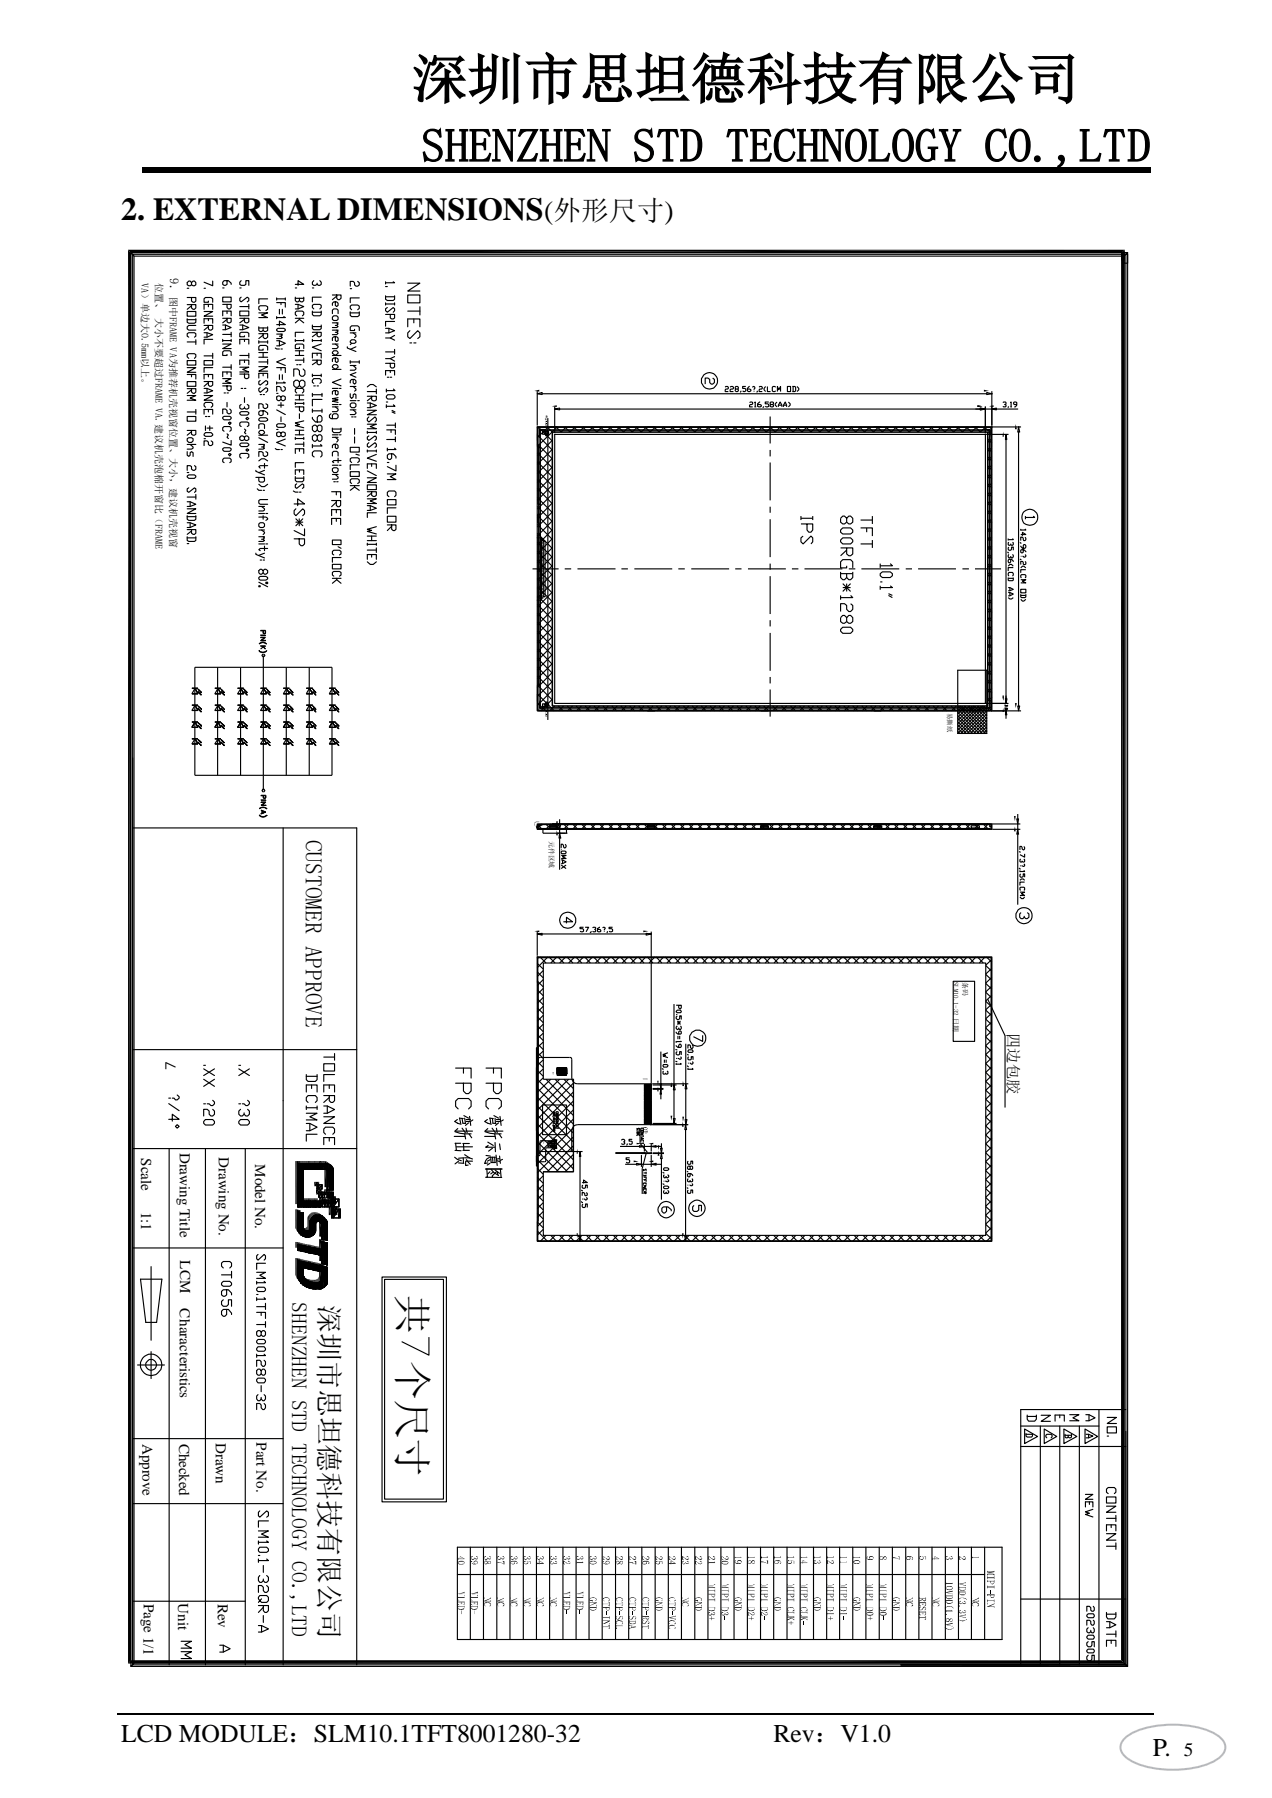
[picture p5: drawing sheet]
<svg xmlns="http://www.w3.org/2000/svg" width="210mm" height="297mm" viewBox="0 0 210 297" stroke-linecap="round" stroke-linejoin="round" font-family="sans-serif">
<defs><g id="words">
<text font-size="9.2" x="68" y="16.2">深圳市思坦德科技有限公司</text>
<text font-size="7.7" x="69.6" y="26.7">SHENZHEN STD TECHNOLOGY CO.,LTD</text>
<g font-size="6.4">
<text x="65.8" y="214" transform="rotate(90 65.8 214)">共</text>
<text x="65.8" y="224.8" transform="rotate(90 65.8 224.8)">个尺寸</text>
</g>
<text font-size="5.3" x="20" y="36.3">2. EXTERNAL DIMENSIONS</text>
<g font-size="4.6">
<text x="89.8" y="36.3">(外形尺寸)</text>
<text x="52.8" y="215.6" transform="rotate(90 52.8 215.6)">深圳市思坦德科技有限公司</text>
</g>
<g font-size="4.2">
<text x="20" y="287.8">LCD MODULE：SLM10.1TFT8001280-32</text>
<text x="127.7" y="287.8">Rev：V1.0</text>
<text x="190.4" y="290.1">P.</text>
</g>
<text font-size="3.9" x="50.5" y="138.7" transform="rotate(90 50.5 138.7)">CUSTOMER APPROVE</text>
<text font-size="3.5" x="48.2" y="215.2" transform="rotate(90 48.2 215.2)">SHENZHEN STD TECHNOLOGY CO.,LTD</text>
<text font-size="3.2" x="195.4" y="290.1">5</text>
<text font-size="2.7" x="27.3" y="175.3" transform="rotate(90 27.3 175.3)">∠</text>
<g font-size="2.5">
<text x="166.4" y="170.6" transform="rotate(90 166.4 170.6)">四边包胶</text>
<text x="23.3" y="191.3" transform="rotate(90 23.3 191.3)">Scale</text>
<text x="29.7" y="190.4" transform="rotate(90 29.7 190.4)">Drawing Title</text>
<text x="36.1" y="191.1" transform="rotate(90 36.1 191.1)">Drawing No.</text>
<text x="42.1" y="192.3" transform="rotate(90 42.1 192.3)">Model No.</text>
<text x="23.3" y="200.2" transform="rotate(90 23.3 200.2)">1:1</text>
<text x="29.8" y="208.2" transform="rotate(90 29.8 208.2)">LCM</text>
<text x="29.7" y="216.1" transform="rotate(90 29.7 216.1)">Characteristics</text>
<text x="23.5" y="238.5" transform="rotate(90 23.5 238.5)">Approve</text>
<text x="29.6" y="238.5" transform="rotate(90 29.6 238.5)">Checked</text>
<text x="35.7" y="238.3" transform="rotate(90 35.7 238.3)">Drawn</text>
<text x="42.3" y="238.2" transform="rotate(90 42.3 238.2)">Part No.</text>
<text x="23.7" y="264.9" transform="rotate(90 23.7 264.9)">Page 1/1</text>
<text x="29.4" y="264.9" transform="rotate(90 29.4 264.9)">Unit</text>
<text x="35.9" y="264.9" transform="rotate(90 35.9 264.9)">Rev</text>
</g>
<text font-size="2.1" x="28" y="45.9" transform="rotate(90 28 45.9)">9.</text>
<g font-size="1.7">
<text x="23.4" y="46.7" transform="rotate(90 23.4 46.7)">VA）单边大0.5mm以上。</text>
<text x="25.7" y="46.7" transform="rotate(90 25.7 46.7)">位置、 大小不要超过FRAME VA.建议机壳泡棉开窗比（FRAME</text>
<text x="28" y="49" transform="rotate(90 28 49)">图中FRAME VA为推荐机壳视窗位置、大小，建议机壳视窗</text>
</g>
<g font-size="1.1">
<text x="156.4" y="117.7" transform="rotate(90 156.4 117.7)">易撕纸</text>
<text x="90.7" y="138.9" transform="rotate(90 90.7 138.9)">元件区域</text>
<text x="157.4" y="162.2" transform="rotate(90 157.4 162.2)">SLM10.1-32 日期</text>
<text x="159" y="162.2" transform="rotate(90 159 162.2)">条码</text>
</g>
</g></defs>
<g fill="#000">
<path d="M21.1 41.3h164.6l-164 .5zM21.7 41.8l164-.5-.6 .5zM185.1 41.5l.6 233.3-.6-.5zM185.1 41.8l.6 1.2h-.6zM185.1 41.8l.6-.5v1.7zM185.1 41.5h.6v233.3zM88.2 64.6l.8-.2v.3zM90 68.7l.1 .1zM91.1 67.1l.8-.2v.3zM161.4 66.9l.8 .2-.8 .1zM162.4 64.4l.9 .2-.9 .1zM163.3 67.1l.7-.2v.3z"/>
<path d="M165.6 71.3l.2 .8h-.3zM167.7 70.1l.2 .8h-.3zM32.7 113.8l.1 .1-.2-.1zM32.6 114.2l.1 .2zM32.7 116.5l.1 .2-.2-.1zM32.7 117v.2zM32.7 119.3l.1 .2-.2-.1zM32.6 119.8h.1v.1zM36.5 113.8l.1 .1-.2-.1zM36.4 114.2l.2 .2zM36.5 116.5l.1 .2-.2-.1zM36.5 117l.1 .2-.2-.2z"/>
<path d="M36.5 119.3l.1 .2-.2-.1zM36.4 119.8l.2 .1zM40.3 113.8l.1 .1-.2-.1zM40.2 114.2l.2 .2zM40.3 116.5l.1 .2-.2-.1zM40.3 117l.1 .2-.2-.2zM40.3 119.3l.1 .2-.2-.1zM40.2 119.8l.2 .1zM44 113.8l.1 .1zM44 114.2l.1 .2zM44 116.5l.1 .2zM44 117l.1 .2z"/>
<path d="M44 119.3l.1 .2zM44 119.8l.1 .1zM47.8 113.8l.1 .1-.2-.1zM47.7 114.2l.2 .2zM47.8 116.5l.1 .2-.2-.1zM47.8 117l.1 .2-.2-.2zM47.8 119.3l.1 .2-.2-.1zM47.7 119.8l.2 .1zM51.6 113.8l.1 .1zM51.5 114.2l.2 .2zM51.6 116.5l.1 .2zM51.6 117l.1 .2-.2-.2z"/>
<path d="M51.6 119.3l.1 .2zM51.5 119.8l.2 .1zM55.3 113.8l.2 .1zM55.3 114.2l.2 .2zM55.3 116.5l.2 .2zM55.3 117l.2 .2zM55.3 119.3l.2 .2zM55.3 119.8l.2 .1zM90 116.7l.1 .1zM165.5 114.9h.3l-.2 .8zM165.5 115.1h.3l-.2 .6zM165.6 117l.2 .6h-.3z"/>
<path d="M167.6 116.1h.3l-.2 .9zM32.6 122.1l.2 .1zM32.7 122.5v.2zM36.4 122.1l.2 .1zM36.5 122.5l.1 .2-.2-.1zM40.2 122.1l.2 .1zM40.3 122.5l.1 .2-.2-.1zM44 122.1l.1 .1zM44 122.5l.1 .2zM47.7 122.1l.2 .1zM47.8 122.5l.1 .2-.2-.1zM51.6 122.1l.1 .1z"/>
<path d="M51.6 122.5l.1 .2-.2-.1zM55.3 122.1l.2 .1zM55.3 122.5l.2 .2zM88.2 136.2v.1zM88.2 136v.2zM88.2 136.2l.1 .1zM88.2 136.3l.1 .2zM88.3 136l-.1 .2zM88.3 136.3l.1 .2zM88.3 135.8l.1 .1-.2 .1zM88.3 136.5h.2zM88.2 136l.2-.1z"/>
<path d="M88.4 136.5h.1zM88.3 135.8l.2-.1zM88.3 135.8h.2zM88.5 135.7h.5zM88.5 135.8l.5-.1zM91.8 135.7h.3l-.2 .8zM91.9 137.2l.2 .8h-.3zM167.4 134.8h.3l-.1 .8zM167.6 136.5l.1 .8h-.3zM88.2 153.8l.8-.1v.3zM106.2 153.7l.9 .1-.9 .2zM108.5 178.5h.2l-.1 .8z"/>
<path d="M110.8 178.8l.2 .8h-.3zM112.8 178.6l.1 .8h-.2zM49.6 191.8v.9zM49.7 191.8l-.1 .9zM49.6 198v.9zM49.7 198l-.1 .9zM49.7 191.8v.9zM49.7 198v.9zM49.8 191.8l-.1 .9zM49.8 198l-.1 .9zM49.8 191.8h.1l-.1 .9zM49.9 191.8v.9h-.1z"/>
<path d="M49.8 198h.1l-.1 .9zM49.9 198v.9h-.1zM49.9 191.8h.1l-.1 .9zM50 191.8v.9h-.1zM49.9 198h.1l-.1 .9zM50 198v.9h-.1zM50 191.8v.9zM50.1 191.8l-.1 .9zM50 198v.9zM50.1 198l-.1 .9zM50.1 191.8v.9zM50.2 191.8l-.1 .9z"/>
<path d="M50.1 198v.9zM50.2 198l-.1 .9zM50.2 191.8v.9zM50.2 198v.9zM50.2 191.8h.1l-.1 .9zM50.3 191.8v.9h-.1zM50.2 198h.1l-.1 .9zM50.3 198v.9h-.1zM50.3 191.8v.9zM50.4 191.8l-.1 .9zM50.3 198v.9zM50.4 198l-.1 .9z"/>
<path d="M50.4 191.8v.9zM50.5 191.8l-.1 .9zM50.4 198v.9zM50.5 198l-.1 .9zM50.5 191.8v.9zM50.5 198v.9zM50.5 191.8h.1l-.1 .9zM50.6 191.8v.9h-.1zM50.5 198h.1l-.1 .9zM50.6 198v.9h-.1zM50.6 191.8h.1l-.1 .9zM50.7 191.8v.9h-.1z"/>
<path d="M50.6 198h.1l-.1 .9zM50.7 198v.9h-.1zM50.7 191.8v.9zM50.8 191.8l-.1 .9zM50.7 198v.9zM50.8 198l-.1 .9zM50.8 191.8v.9zM50.9 191.8l-.1 .9zM50.8 198v.9zM50.9 198l-.1 .9zM50.9 191.8h.1l-.1 .9zM51 191.8v.9h-.1z"/>
<path d="M50.9 198h.1l-.1 .9zM51 198v.9h-.1zM51 191.8h.2l-.2 .9zM51.2 191.8v.9h-.2zM51 198h.2l-.2 .9zM51.2 198v.9h-.2zM51.2 191.8v.9zM51.2 198v.9zM51.2 191.8h.1l-.1 .9zM51.3 191.8v.9h-.1zM51.2 198h.1l-.1 .9zM51.3 198v.9h-.1z"/>
<path d="M51.3 191.8v.9zM51.4 191.8l-.1 .9zM51.3 198v.9zM51.4 198l-.1 .9zM51.4 191.8v.9zM51.5 191.8l-.1 .9zM51.4 198v.9zM51.5 198l-.1 .9zM51.5 191.8h.1l-.1 .9zM51.6 191.8v.9h-.1zM51.5 198h.1l-.1 .9zM51.6 198v.9h-.1z"/>
<path d="M51.6 191.8v.9zM51.6 198v.9zM51.6 191.8h.2l-.2 .9zM51.8 191.8v.9h-.2zM51.6 198h.2l-.2 .9zM51.8 198v.9h-.2zM51.8 191.8v.9zM51.8 198v.9zM51.8 191.8h.2l-.2 .9zM52 191.8v.9h-.2zM51.8 198h.2l-.2 .9zM52 198v.9h-.2z"/>
<path d="M52 191.8h.1l-.1 .9zM52.1 191.8v.9h-.1zM52 198h.1l-.1 .9zM52.1 198v.9h-.1zM52.1 191.8v.9zM52.2 191.8l-.1 .9zM51.9 195.2h.3l-.3 .7zM52.2 195.2v.7h-.3zM52.1 198v.9zM52.2 198l-.1 .9zM52.2 191.8v.9zM52.2 198v.9z"/>
<path d="M52.3 191.8l-.1 .9zM52.3 198l-.1 .9zM52.3 191.8v.9zM52.3 198v.9zM52.4 191.8l-.1 .9zM52.4 198l-.1 .9zM52.4 191.8v.9zM52.5 191.8l-.1 .9zM52.4 198v.9zM52.5 198l-.1 .9zM52.5 191.8h.1l-.1 .9zM52.6 191.8v.9h-.1z"/>
<path d="M52.6 191.8v.9zM52.7 191.8l-.1 .9zM52.2 195.2h.5l-.5 .7zM52.7 195.2v.7h-.5zM52.2 196.5h.5l-.5 .8zM52.7 196.5v.8h-.5zM52.7 191.8h.4l-.4 .9zM53.1 191.8v.9h-.4zM52.7 196.5h.4l-.4 .8zM53.1 196.5v.8h-.4zM52.7 197.8h.4l-.4 1.1zM53.1 197.8v1.1h-.4z"/>
<path d="M53.1 191.8h.2l-.2 .9zM53.3 191.8v.9h-.2zM53.3 191.8v.9zM53.3 191.8h.2l-.2 .9zM53.5 191.8v.9h-.2zM53.5 191.8v.9zM53.1 197.8h.4l-.4 1.1zM53.5 197.8v1.1h-.4zM53.5 191.8v1zM53.6 191.8l-.1 1zM53.5 196.5h.3l-.3 .9zM53.8 196.5v.9h-.3z"/>
<path d="M53.5 197.8h.3l-.3 1.1zM53.8 197.8v1.1h-.3zM53.8 196.5h.4l-.4 .9zM54.2 196.5v.9h-.4zM54.2 196.5h.1l-.1 .9zM54.3 196.5v.9h-.1zM54.2 197.6h.1l-.1 1.3zM54.3 197.6v1.3h-.1zM54.3 196.5h.2l-.2 .9zM54.5 196.5v.9h-.2zM54.3 197.6h.2l-.2 1.3zM54.5 197.6v1.3h-.2z"/>
<path d="M54.3 199.3h.2l-.2 1.4zM54.5 199.3v1.4h-.2zM54.5 197.6h1l-1 1.3zM55.5 197.6v1.3h-1zM54.5 199.3h1l-1 1.4zM55.5 199.3v1.4h-1zM55.5 199.3h.2l-.2 1.4zM55.7 199.3v1.4h-.2zM91.1 187.7v.2zM91.1 189.1v.3zM91.1 187.7v.1zM91.1 187.8h.4l-.4 .1z"/>
<path d="M91.1 187.9l.4-.1zM91.1 189.1h.4zM91.1 189.2l.4-.1zM95.3 189.8l.1 .8h-.2zM104.6 191.7l.8 .2-.8 .1zM105.1 188.8l.8 .1-.8 .1zM107.1 188.9l.8-.1v.2zM107.1 191.9l.8-.2v.3zM108.6 179.5l.1 .8h-.2zM108.6 189.2h.3l-.2 .8zM108.7 190.1l.2 .8h-.3zM110.7 184.3h.3l-.2 .8z"/>
<path d="M112.7 185.3l.2 .8h-.3zM112.7 184.5h.2l-.1 .8zM48.7 205.2v.9zM48.8 205.2l-.1 .9zM48.8 205.2h.2l-.2 .9zM49 205.2v.9h-.2zM49 205.2h.2l-.2 .9zM49.2 205.2v1l-.2-.1zM49.2 205.2l.3 .1-.3 .9zM49.5 205.3v.9h-.3zM49.5 205.3h.1l-.1 .9zM49.6 205.3v1l-.1-.1z"/>
<path d="M49.6 202.4v1.3zM49.7 202.6l-.1 1.1zM49.6 205.3v1zM49.7 205.3l-.1 1zM49.6 208v.9zM49.7 208l-.1 .9zM49.6 210.3v1.5zM49.7 210.4l-.1 1.4zM49.7 202.6v1.1zM49.7 202.6v1.2zM49.7 205.3v1zM49.7 208v.9z"/>
<path d="M49.7 210.4v1.4zM49.7 210.5v1.4zM49.8 202.7l-.1 1.1zM49.8 205.3l-.1 1zM49.8 208v1zM49.8 210.6l-.1 1.3zM49.8 202.7l.1 .1-.1 1zM49.9 202.8v1.1l-.1-.1zM49.8 205.3l.1 .1-.1 .9zM49.9 205.4v.9h-.1zM49.8 208h.1l-.1 1zM49.9 208v1h-.1z"/>
<path d="M49.8 210.6l.1 .2-.1 1.1zM49.9 210.8v1.2l-.1-.1zM49.9 202.8l.1 .1-.1 1zM50 202.9v1h-.1zM49.9 205.4h.1l-.1 .9zM50 205.4v.9h-.1zM49.9 208h.1l-.1 1zM50 208v1h-.1zM49.9 210.8l.1 .1-.1 1.1zM50 210.9v1.1h-.1zM50 202.9v1zM50.1 202.9l-.1 1z"/>
<path d="M50 205.4v.9zM50.1 205.5v.9zM50 208v1.1zM50.1 208.1l-.1 1zM50 210.9v1.2zM50.1 210.9l-.1 1.2zM50.1 202.9v1zM50.2 202.9l-.1 1zM50.2 205.5l-.1 .9zM50.1 208.1v1zM50.2 208.1l-.1 1zM50.1 210.9v1.2z"/>
<path d="M50.2 211v1.1zM50.2 202.9v1zM50.2 205.5v.9zM50.2 208.1v1zM50.2 202.9h.1l-.1 1zM50.3 202.9v1h-.1zM50.2 205.5h.1l-.1 .9zM50.3 205.5v.9h-.1zM50.2 208.1l.1 .1-.1 .9zM50.3 208.2v.9h-.1zM50.2 211l.1 .1-.1 1zM50.3 211.1v1.1l-.1-.1z"/>
<path d="M50.3 202.9v1zM50.4 202.9l-.1 1zM50.3 205.5v.9zM50.4 205.5v1zM50.3 208.2v.9zM50.4 208.2l-.1 .9zM50.3 211.1v1.1zM50.4 211.1l-.1 1.1zM50.4 202.9v1zM50.5 202.9l-.1 1zM50.5 205.5l-.1 1zM50.4 208.2v.9z"/>
<path d="M50.5 208.2l-.1 .9zM50.4 211.1v1.1zM50.5 211.1v1.1zM50.5 202.8v1.1zM50.5 205.5v1zM50.5 208.2v.9zM50.5 211.2v1zM50.5 202.8l.1-.1-.1 1.2zM50.6 202.7v1.2h-.1zM50.5 205.5h.1l-.1 1zM50.6 205.5v1h-.1zM50.5 208.2h.1l-.1 .9z"/>
<path d="M50.6 208.2v1l-.1-.1zM50.5 211.2h.1l-.1 1zM50.6 211.2v1.1l-.1-.1zM50.7 202.6l-.1 1.3v-1.2zM50.7 202.6v1.2l-.1 .1zM50.6 205.5l.1 .1-.1 .9zM50.7 205.6v.9h-.1zM50.6 208.2h.1l-.1 1zM50.7 208.2v1h-.1zM50.6 211.2l.1 .1-.1 1zM50.7 211.3v1h-.1zM50.7 205.6v.9z"/>
<path d="M50.8 205.6l-.1 .9zM50.7 208.2v1zM50.8 208.3v.9zM50.7 211.3v1.1zM50.8 211.3l-.1 1.1zM50.8 205.6v.9zM50.9 205.6l-.1 .9zM50.9 208.3l-.1 .9zM50.8 211.3v1.1zM50.9 211.3l-.1 1.1zM50.9 205.6h.1l-.1 .9zM51 205.6v1l-.1-.1z"/>
<path d="M50.9 208.3h.1l-.1 .9zM51 208.3v.9h-.1zM50.9 211.3l.1 .1-.1 1zM51 211.4v1h-.1zM51 205.6h.2l-.2 1zM51.2 205.6v1h-.2zM51 208.3h.2l-.2 .9zM51.2 208.3v1l-.2-.1zM51 211.4h.2l-.2 1zM51.2 211.4v1h-.2zM51.2 205.6v1zM51.2 208.3v1z"/>
<path d="M51.2 211.4v1zM51.2 205.6l.1 .1-.1 .9zM51.3 205.7v.9h-.1zM51.2 208.3h.1l-.1 1zM51.3 208.3v1h-.1zM51.2 211.4h.1l-.1 1zM51.3 211.4v1h-.1zM51.3 205.7v.9zM51.4 205.7l-.1 .9zM51.3 208.3v1zM51.4 208.4l-.1 .9zM51.3 211.4v1z"/>
<path d="M51.4 211.4l-.1 1zM51.4 205.7v.9zM51.5 205.7l-.1 .9zM51.4 208.4v.9zM51.5 208.4l-.1 .9zM51.4 211.4v1zM51.5 211.4l-.1 1zM51.5 205.7h.1l-.1 .9zM51.6 205.7v1l-.1-.1zM51.5 208.4h.1l-.1 .9zM51.6 208.4v.9h-.1zM51.5 211.4h.1l-.1 1z"/>
<path d="M51.6 211.4v1h-.1zM51.6 205.7v1zM51.6 208.4v.9zM51.6 208.4v1zM51.6 211.4v1zM51.6 200.3h.2l-.2 1.3zM51.8 200.3v1.1l-.2 .2zM51.6 205.7h.2l-.2 1zM51.8 205.7v1h-.2zM51.6 208.5h.2l-.2 .9zM51.8 208.5v.9h-.2zM51.6 211.4h.2l-.2 1z"/>
<path d="M51.8 211.4v1h-.2zM51.8 200.3v1.1zM51.8 205.7v1zM51.8 205.8v.9zM51.8 208.5v.9zM51.8 211.4v1zM51.8 200.3h.2l-.2 1.1zM52 200.3v1l-.2 .1zM51.8 205.8h.2l-.2 .9zM52 205.8v.9h-.2zM51.8 208.5h.2l-.2 .9zM52 208.5v1l-.2-.1z"/>
<path d="M51.8 211.4h.2l-.2 1zM52 211.4v1h-.2zM52 200.3h.1l-.1 1zM52.1 200.3v1h-.1zM52 205.8l.1 .1-.1 .8zM52.1 205.9v.9l-.1-.1zM52 208.5h.1l-.1 1zM52.1 208.5v1h-.1zM52 211.4h.1l-.1 1zM52.1 211.4v1h-.1zM52.1 200.3v1zM52.2 200.3l-.1 1z"/>
<path d="M52.1 205.9v.9zM52.2 205.9l-.1 .9zM52.1 208.5v1zM52.2 208.6v.9zM52.2 211.4l-.1 1zM52.2 200.3v1zM52.2 205.9v.9zM52.2 211.4v1zM52.3 200.3l-.1 1zM52.3 205.9l-.1 .9zM52.3 208.6l-.1 .9zM52.3 211.4l-.1 1z"/>
<path d="M52.3 200.3v1zM52.3 200.3v1.1zM52.3 205.9v.9zM52.3 208.6v.9zM52.3 211.3v1.1zM52.4 200.3v1.1zM52.3 205.9v1zM52.4 205.9l-.1 1zM52.4 208.6l-.1 .9zM52.4 211.3l-.1 1.1zM52.5 200.4v1.1zM52.4 205.9v1z"/>
<path d="M52.5 205.9l-.1 1zM52.4 208.6v.9zM52.5 208.6v1zM52.5 211.2l-.1 1.2zM52.5 200.4h.1l-.1 1.1zM52.6 200.4v1.2l-.1-.1zM52.5 205.9h.1l-.1 1zM52.6 205.9v1h-.1zM52.5 208.6h.1l-.1 1zM52.6 208.6v1h-.1zM52.6 211.1l-.1 1.3v-1.2zM52.6 211.1v1.3h-.1z"/>
<path d="M52.6 200.4v1.3zM52.6 200.4v1.5zM52.6 205.9v1zM52.6 206v.9zM52.6 208.6v1zM52.6 210.9v1.5zM52.7 200.4l-.1 1.5zM52.7 206l-.1 .9zM52.7 208.7l-.1 .9zM52.7 210.9l-.1 1.5zM95.2 203.7h.2l-.1 .9zM112.6 203.7h.3l-.2 .9z"/>
<path d="M21.1 41.3l.6 233-.6 .5zM21.1 41.3l.6 .5v232.5zM21.7 274.3h163.4l-164 .5zM21.1 274.8l164-.5 .6 .5z"/>
<path d="M23.5 27.7h166.5v.8h-166.5z" fill-rule="evenodd"/>
<path d="M90 69l.1 .2z" fill-rule="evenodd"/>
<path d="M90 69.9l.1-.1z" fill-rule="evenodd"/>
<path d="M90 70.3h.1z" fill-rule="evenodd"/>
<path d="M90 68.7h.2z" fill-rule="evenodd"/>
<path d="M90.1 68.9l.1 .1z" fill-rule="evenodd"/>
<path d="M90.1 69v.2z" fill-rule="evenodd"/>
<path d="M90 69.2l.2 .1h-.2z" fill-rule="evenodd"/>
<path d="M90 69.3h.2l-.2 .2z" fill-rule="evenodd"/>
<path d="M90 69.6l.2 .1z" fill-rule="evenodd"/>
<path d="M90 69.7l.2 .1z" fill-rule="evenodd"/>
<path d="M90 70.1l.2 .2-.2-.1v.1z" fill-rule="evenodd"/>
<path d="M90.1 68.8h.1v.2v-.2l-.2 .2z" fill-rule="evenodd"/>
<path d="M90.2 68.8v.2z" fill-rule="evenodd"/>
<path d="M90.1 69.3l.1 .1z" fill-rule="evenodd"/>
<path d="M90.2 69.7v.3z" fill-rule="evenodd"/>
<path d="M90.2 70.1v.3z" fill-rule="evenodd"/>
<path d="M90.2 68.7v.1z" fill-rule="evenodd"/>
<path d="M90.2 69l.1 .2z" fill-rule="evenodd"/>
<path d="M90.2 69.7v.2z" fill-rule="evenodd"/>
<path d="M90.3 68.7v.1z" fill-rule="evenodd"/>
<path d="M90.2 68.8v.2h.1v-.2l-.1 .2z" fill-rule="evenodd"/>
<path d="M90.3 69.2v.3z" fill-rule="evenodd"/>
<path d="M90.2 69.2l.1 .3z" fill-rule="evenodd"/>
<path d="M90 69.5l.3 .2-.3-.1z" fill-rule="evenodd"/>
<path d="M90 70l.3 .1z" fill-rule="evenodd"/>
<path d="M90.3 70.1v.2z" fill-rule="evenodd"/>
<path d="M90.2 68.6l.2 .1-.1 .1-.1-.1v.1z" fill-rule="evenodd"/>
<path d="M90 68.8h.4l-.1 .2v-.2v.2v-.2l-.1 .2v-.2z" fill-rule="evenodd"/>
<path d="M90.4 68.8l-.1 .2z" fill-rule="evenodd"/>
<path d="M90.3 69.1l.1-.1z" fill-rule="evenodd"/>
<path d="M90.2 69.2h.2z" fill-rule="evenodd"/>
<path d="M90.3 69.2l.1 .1z" fill-rule="evenodd"/>
<path d="M90.4 69.5l-.1 .2z" fill-rule="evenodd"/>
<path d="M90.3 69.8v.2z" fill-rule="evenodd"/>
<path d="M90.2 69.7l.2 .1z" fill-rule="evenodd"/>
<path d="M90.4 70l-.1 .1z" fill-rule="evenodd"/>
<path d="M90.3 70.2l.1 .1z" fill-rule="evenodd"/>
<path d="M90 117.1l.1 .2z" fill-rule="evenodd"/>
<path d="M90 117.9l.1-.1-.1 .2z" fill-rule="evenodd"/>
<path d="M90 118.4l.1-.1-.1 .2z" fill-rule="evenodd"/>
<path d="M90 116.7h.2z" fill-rule="evenodd"/>
<path d="M90.1 116.9l.1 .1z" fill-rule="evenodd"/>
<path d="M90.1 117.1v.2z" fill-rule="evenodd"/>
<path d="M90 117.2l.2 .1h-.2z" fill-rule="evenodd"/>
<path d="M90 117.4l.2-.1z" fill-rule="evenodd"/>
<path d="M90 117.6l.2 .1z" fill-rule="evenodd"/>
<path d="M90 117.7l.2 .1z" fill-rule="evenodd"/>
<path d="M90 118.2l.2 .1z" fill-rule="evenodd"/>
<path d="M90.1 116.8h.1v.2v-.2l-.2 .2z" fill-rule="evenodd"/>
<path d="M90.2 116.8v.2z" fill-rule="evenodd"/>
<path d="M90.1 117.3l.1 .1z" fill-rule="evenodd"/>
<path d="M90.2 117.7v.3z" fill-rule="evenodd"/>
<path d="M90.2 118.2v.3z" fill-rule="evenodd"/>
<path d="M90.2 116.7v.1z" fill-rule="evenodd"/>
<path d="M90.2 117.1l.1 .1z" fill-rule="evenodd"/>
<path d="M90.2 117.7v.2z" fill-rule="evenodd"/>
<path d="M90.3 116.7v.1z" fill-rule="evenodd"/>
<path d="M90.2 116.8v.2h.1v-.2l-.1 .2z" fill-rule="evenodd"/>
<path d="M90.3 117.3v.2z" fill-rule="evenodd"/>
<path d="M90.2 117.3l.1 .2z" fill-rule="evenodd"/>
<path d="M90 117.5l.3 .2-.3-.1z" fill-rule="evenodd"/>
<path d="M90 118l.3 .2z" fill-rule="evenodd"/>
<path d="M90.3 118.2v.2z" fill-rule="evenodd"/>
<path d="M90.2 116.6l.2 .1h-.1v.1l-.1-.1v.1z" fill-rule="evenodd"/>
<path d="M90 116.8h.4l-.1 .2v-.2v.2v-.2l-.1 .2v-.2z" fill-rule="evenodd"/>
<path d="M90.4 116.8l-.1 .2z" fill-rule="evenodd"/>
<path d="M90.3 117.2l.1-.1z" fill-rule="evenodd"/>
<path d="M90.2 117.2l.2 .1z" fill-rule="evenodd"/>
<path d="M90.3 117.3l.1 .1z" fill-rule="evenodd"/>
<path d="M90.4 117.5l-.1 .2z" fill-rule="evenodd"/>
<path d="M90.3 117.8v.2v-.2h.1z" fill-rule="evenodd"/>
<path d="M90.2 117.7l.2 .1z" fill-rule="evenodd"/>
<path d="M90.4 118l-.1 .1z" fill-rule="evenodd"/>
<path d="M90.3 118.3h.1z" fill-rule="evenodd"/>
<path d="M91.2 177.1h.2l-.1 .4z" fill-rule="evenodd"/>
<path d="M93.2 177.1l.1 .2h-.2z" fill-rule="evenodd"/>
<path d="M93.2 177.1h.2v.2h-.2l.2-.1z" fill-rule="evenodd"/>
<path d="M93.1 177.3l.2 .2z" fill-rule="evenodd"/>
<path d="M93.3 177.4l.1 .1z" fill-rule="evenodd"/>
<path d="M106.1 178.2h.7l.1-.1v.3l-.1-.1h-.7v.1z" fill-rule="evenodd"/>
<path d="M89.5 188.2l.1-.1 .2 .2h-.2z" fill-rule="evenodd"/>
<path d="M89.8 188.8h.2l-.2 .1z" fill-rule="evenodd"/>
<path d="M89.8 188.2l.1 .2v-.1h.1z" fill-rule="evenodd"/>
<path d="M89.9 188.3v.1l.1-.1-.2 .1z" fill-rule="evenodd"/>
<path d="M89.8 188.7h.2v.1h-.2z" fill-rule="evenodd"/>
<path d="M89.9 188.7l.1 .1z" fill-rule="evenodd"/>
<path d="M106.1 186.3a.4 .4 0 0 0 .4 .3 .4 .4 0 0 0 .4-.2 .37 .37 0 0 1-.4 .3 .37 .37 0 0 1-.4-.4z" fill-rule="evenodd"/>
<path d="M106.1 186.9l.5 .4v-.5l.1 .1 .2-.1v.3l-.2-.1-.1 .3z" fill-rule="evenodd"/>
<path d="M106.1 186.9h.5v.4v-.3z" fill-rule="evenodd"/>
<path d="M106.1 186.3a.5 .5 0 0 1 .8 .1v.1a.42 .42 0 0 0-.8-.1z" fill-rule="evenodd"/>
<path d="M75.6 258a.69 .69 0 0 0 .9 .3l.2-.2v.2a.95 .95 0 0 1-1.1 0z" fill-rule="evenodd"/>
<path d="M75.6 257.3l.1 .2h.3v-.4l.7 .4-.7-.4v.6v-.2h-.3l-.1 .2z" fill-rule="evenodd"/>
<path d="M76 257.1v.4h.7h-.7z" fill-rule="evenodd"/>
<path d="M75.6 258a.75 .75 0 0 1 1.1 .1v.2a.66 .66 0 0 0-1-.2z" fill-rule="evenodd"/>
<path d="M77.8 257.9l.1-.1 .1 .2-.2 .1z" fill-rule="evenodd"/>
<path d="M77.8 257.1h.3l-.3 .2z" fill-rule="evenodd"/>
<path d="M77.8 257.9v.3l.6 .1v.1l-.4-.1z" fill-rule="evenodd"/>
<path d="M77.8 257.2v.3h.2h.3l.1-.2 .2 .2h.2v-.2v.2l-.1 .1-.3-.2-.3 .3-.3-.2z" fill-rule="evenodd"/>
<path d="M78.3 258.1l.2 .2h.3v-.2v.2l-.4 .1z" fill-rule="evenodd"/>
<path d="M78.6 257.1h.2v.4v-.2z" fill-rule="evenodd"/>
<path d="M78.3 257.9a.35 .35 0 0 1 .4-.1 .35 .35 0 0 1 .1 .5v-.2l-.2-.2-.3 .1v.2z" fill-rule="evenodd"/>
<path d="M80 257.1h.3l-.3 .2z" fill-rule="evenodd"/>
<path d="M80 258v.3h.4l.1-.3 .1 .2a.33 .33 0 0 1-.4 .2 .33 .33 0 0 1-.3-.3z" fill-rule="evenodd"/>
<path d="M80 257.2v.3h.4l.2-.2 .2 .2h.2v-.2v.2l-.2 .1-.2-.2-.3 .3-.2-.1-.2-.3z" fill-rule="evenodd"/>
<path d="M80.6 258.2l.2 .1 .2-.2v.2l-.3 .1z" fill-rule="evenodd"/>
<path d="M80.8 257.1h.2v.4v-.3z" fill-rule="evenodd"/>
<path d="M80 257.9l.2-.1 .4 .2 .2-.2 .2 .1v.4v-.3l-.2-.1-.1 .1-.1 .3a.31 .31 0 0 0-.3-.4 .31 .31 0 0 0-.3 .2z" fill-rule="evenodd"/>
<path d="M82.1 257.1h.3l-.3 .2z" fill-rule="evenodd"/>
<path d="M82.1 257.2l.1 .3h.2h.2l.1-.2 .3 .2h.1l.1-.2v.2l-.2 .1-.3-.2-.3 .3-.2-.2-.1-.2z" fill-rule="evenodd"/>
<path d="M82.1 258.1h.5l.6 .3a1.24 1.24 0 0 0-1.1-.3z" fill-rule="evenodd"/>
<path d="M83 257.1h.2v.4v-.2l-.2-.1z" fill-rule="evenodd"/>
<path d="M83 257.8l.3 .1v.5z" fill-rule="evenodd"/>
<path d="M84.3 257.1h.3l-.3 .2z" fill-rule="evenodd"/>
<path d="M84.4 257.9l.4-.1 .2 .3-.3-.2-.4 .2z" fill-rule="evenodd"/>
<path d="M84.3 258a.33 .33 0 0 0 .3 .3 .33 .33 0 0 0 .4-.3 .33 .33 0 0 1-.4 .4 .33 .33 0 0 1-.3-.4z" fill-rule="evenodd"/>
<path d="M84.3 257.2l.1 .3h.2h.2l.1-.2 .3 .2h.1l.1-.2v.2l-.2 .1-.3-.2-.3 .3-.2-.2z" fill-rule="evenodd"/>
<path d="M85.1 257.1h.1l.2 .1v.3v-.2z" fill-rule="evenodd"/>
<path d="M84.8 257.8h.4l.2 .3v.1l-.2-.2z" fill-rule="evenodd"/>
<path d="M85.2 258.3l.2-.2v.2l-.2 .1z" fill-rule="evenodd"/>
<path d="M86.5 257.1h.3l-.3 .2z" fill-rule="evenodd"/>
<path d="M86.5 257.9h.3l-.3 .2z" fill-rule="evenodd"/>
<path d="M86.5 258l.1 .3h.3l.3-.2v.2l-.3 .1-.3-.1-.1-.1z" fill-rule="evenodd"/>
<path d="M87 257.9l.2 .2v.2z" fill-rule="evenodd"/>
<path d="M86.5 257.2v.1a.3 .3 0 0 0 .3 .2 .3 .3 0 0 0 .3-.2l.2 .2h.2l.1-.2v.2l-.3 .1-.2-.2-.3 .3-.3-.3z" fill-rule="evenodd"/>
<path d="M87 257.9h.6v.5l-.1-.4z" fill-rule="evenodd"/>
<path d="M87.3 257.1h.1l.2 .1v.3v-.2z" fill-rule="evenodd"/>
<path d="M88.7 257.1h.2v.1l-.2 .1z" fill-rule="evenodd"/>
<path d="M88.7 257.2v.1a.3 .3 0 0 0 .3 .2 .3 .3 0 0 0 .3-.2l.2 .2h.2l.1-.2v.2l-.3 .1-.2-.2a.32 .32 0 0 1-.5 .3 .32 .32 0 0 1-.1-.5z" fill-rule="evenodd"/>
<path d="M89.5 257.1h.1l.2 .1v.3v-.2z" fill-rule="evenodd"/>
<path d="M88.6 258l.1 .2h.3v-.4l.8 .5-.8-.5v.6v-.1l-.4 .1z" fill-rule="evenodd"/>
<path d="M89 257.8v.4h.6l.2 .1h-.8z" fill-rule="evenodd"/>
<path d="M90.9 257.1h.2v.1h-.2v.1z" fill-rule="evenodd"/>
<path d="M90.9 257.9l.2-.1v.2l-.2 .1z" fill-rule="evenodd"/>
<path d="M91.6 257.1h.3v.4v-.2z" fill-rule="evenodd"/>
<path d="M90.9 257.2a.29 .29 0 0 0 .2 .3 .29 .29 0 0 0 .4-.2v.1l.4 .1v-.2v.2l-.2 .1-.2-.2a.33 .33 0 0 1-.4 .3 .33 .33 0 0 1-.3-.4z" fill-rule="evenodd"/>
<path d="M91.6 257.9h.3v.4v-.2z" fill-rule="evenodd"/>
<path d="M90.9 258a.29 .29 0 0 0 .2 .3 .29 .29 0 0 0 .4-.3v.2l.1 .1h.2l.1-.2v.2l-.2 .1-.2-.2a.33 .33 0 0 1-.4 .2 .33 .33 0 0 1-.3-.3z" fill-rule="evenodd"/>
<path d="M93.1 257.1h.2v.1l-.2 .1z" fill-rule="evenodd"/>
<path d="M93 257.8h.1v.5l.2 .1h-.3z" fill-rule="evenodd"/>
<path d="M93.8 257.1h.3v.4v-.2z" fill-rule="evenodd"/>
<path d="M93 257.2l.1 .3a.39 .39 0 0 0 .5-.2v.1l.4 .1 .1-.2v.2l-.2 .1-.3-.2-.3 .3-.3-.3z" fill-rule="evenodd"/>
<path d="M93.8 257.8l.3 .1v.4v-.3h-.3z" fill-rule="evenodd"/>
<path d="M93.1 257.8a1.01 1.01 0 0 0 1 .5v-.2a.37 .37 0 0 1-.3 .3 .37 .37 0 0 1-.4-.3z" fill-rule="evenodd"/>
<path d="M95.2 257.1h.3v.1h-.2l-.1 .1z" fill-rule="evenodd"/>
<path d="M96.1 257.1h.1l.1 .4-.1-.3h-.2z" fill-rule="evenodd"/>
<path d="M95.2 257.2v.3a.43 .43 0 0 0 .6-.2v.1l.4 .1v-.2l.1 .2-.2 .1-.3-.2-.3 .3-.3-.2z" fill-rule="evenodd"/>
<path d="M95.2 257.9v.2h1v-.2l.1 .3h-1.1v.2z" fill-rule="evenodd"/>
<path d="M97.4 257.1h.3v.1l-.3 .1z" fill-rule="evenodd"/>
<path d="M97.4 257.2v.3h.2h.3l.1-.2 .2 .2h.2v-.2v.2l-.2 .1-.2-.2-.3 .3-.3-.2z" fill-rule="evenodd"/>
<path d="M97.4 258a.71 .71 0 0 0 1 .1 .63 .63 0 0 1-1 0z" fill-rule="evenodd"/>
<path d="M98.2 257.1h.2v.4v-.2z" fill-rule="evenodd"/>
<path d="M97.5 257.9a.73 .73 0 0 1 1 .2l-.1 .2a.58 .58 0 0 0-1-.2v-.1z" fill-rule="evenodd"/>
<path d="M99.5 258l.2-.1v.1l-.2 .1z" fill-rule="evenodd"/>
<path d="M99.5 257.1l.1 .4 .2 .2-.3-.1z" fill-rule="evenodd"/>
<path d="M99.5 258l.1 .2 .6 .1v.1l-.6-.1z" fill-rule="evenodd"/>
<path d="M100 258.1l.3 .2h.1l.2-.2v.2l-.4 .1z" fill-rule="evenodd"/>
<path d="M100.4 257.1l.2 .1 .1 .3-.1-.2-.3-.1z" fill-rule="evenodd"/>
<path d="M99.6 257.1a.95 .95 0 0 0 .9 .4l.1-.1 .1 .1a.77 .77 0 0 1-1-.4z" fill-rule="evenodd"/>
<path d="M100 257.9l.5-.1 .2 .3-.1 .2-.1-.3-.2-.1-.2 .1-.1 .3z" fill-rule="evenodd"/>
<path d="M101.7 257.1l.1 .4 .2 .2-.3-.1z" fill-rule="evenodd"/>
<path d="M101.7 258l.1 .3h.3l.2-.2v.2a.33 .33 0 0 1-.4 .1 .33 .33 0 0 1-.2-.4z" fill-rule="evenodd"/>
<path d="M101.8 257.1l.3 .3 .5 .1 .2-.1v.1a.75 .75 0 0 1-1-.4z" fill-rule="evenodd"/>
<path d="M102.3 258.2l.2 .1h.2l.1-.2v.2l-.2 .1z" fill-rule="evenodd"/>
<path d="M102.5 257.1l.3 .1v.3l-.1-.2h-.1z" fill-rule="evenodd"/>
<path d="M101.8 257.9l.3-.1 .2 .2 .3-.2 .2 .1v.4l-.1-.3-.1-.1-.3 .4v-.2l-.3-.2-.3 .2z" fill-rule="evenodd"/>
<path d="M103.9 257.1l.1 .4 .1 .2-.2-.1z" fill-rule="evenodd"/>
<path d="M104 257.1a.95 .95 0 0 0 .9 .4l.1-.1v.2a.8 .8 0 0 1-.9-.3z" fill-rule="evenodd"/>
<path d="M103.8 258.1h.6l.6 .3z" fill-rule="evenodd"/>
<path d="M104.8 257.1l.2 .2v.2l-.1-.2-.3-.1z" fill-rule="evenodd"/>
<path d="M104.8 257.8l.2 .1v.5z" fill-rule="evenodd"/>
<path d="M106.1 257.1v.4l.2 .2-.2-.1z" fill-rule="evenodd"/>
<path d="M106.2 257.9l.4-.1 .2 .2-.1 .1-.1-.1h-.3l-.2 .1z" fill-rule="evenodd"/>
<path d="M106.1 258v.3h.5l.2-.3v.2a.4 .4 0 0 1-.4 .2 .4 .4 0 0 1-.3-.3z" fill-rule="evenodd"/>
<path d="M106.1 257.1h.2a.85 .85 0 0 0 .8 .4l.1-.1v.1a.57 .57 0 0 1-.9-.2z" fill-rule="evenodd"/>
<path d="M106.9 257.1l.3 .2v.2l-.1-.2-.3-.1z" fill-rule="evenodd"/>
<path d="M106.6 257.8h.3l.3 .3-.6-.1z" fill-rule="evenodd"/>
<path d="M107 258.3l.2-.2v.2l-.2 .1z" fill-rule="evenodd"/>
<path d="M108.2 257.1h.1v.4l.2 .2-.3-.1z" fill-rule="evenodd"/>
<path d="M108.3 257.9h.3l-.3 .2z" fill-rule="evenodd"/>
<path d="M108.3 258v.3h.4l.2-.2v.2l-.2 .1h-.4l-.1-.1z" fill-rule="evenodd"/>
<path d="M108.7 257.9l.3 .2-.1 .2z" fill-rule="evenodd"/>
<path d="M108.3 257.1l.3 .2a.45 .45 0 0 0 .8 .1v.1a.59 .59 0 0 1-.9-.2z" fill-rule="evenodd"/>
<path d="M108.7 257.9h.7v.5l-.1-.4z" fill-rule="evenodd"/>
<path d="M109.1 257.1l.3 .2v.2l-.1-.2-.3-.1z" fill-rule="evenodd"/>
<path d="M110.4 257.1h.1v.4l.2 .2-.3-.1z" fill-rule="evenodd"/>
<path d="M110.5 257.1l.2 .1a.61 .61 0 0 0 .8 .2v.2a.97 .97 0 0 1-1-.5z" fill-rule="evenodd"/>
<path d="M111.2 257.1h.1l.2 .1 .1 .2-.1 .1v-.2h-.3z" fill-rule="evenodd"/>
<path d="M110.4 258.1l.1 .1h.2l.1-.4 .8 .5-.8-.5v.6l-.1-.1-.3 .1z" fill-rule="evenodd"/>
<path d="M110.8 257.8v.4h.6l.2 .1h-.8z" fill-rule="evenodd"/>
<path d="M112.6 257.1h.1v.4l.2 .2-.3-.1z" fill-rule="evenodd"/>
<path d="M112.7 257.9l.2-.1v.2l-.2 .1z" fill-rule="evenodd"/>
<path d="M113.4 257.1h.1l.2 .1v.3v-.2h-.3z" fill-rule="evenodd"/>
<path d="M112.7 257.1l.1 .1a.61 .61 0 0 0 .9 .2 .34 .34 0 0 1-.3 .3 .34 .34 0 0 1-.4-.3z" fill-rule="evenodd"/>
<path d="M113.4 257.9h.3v.4v-.2z" fill-rule="evenodd"/>
<path d="M112.7 258v.3a.41 .41 0 0 0 .5-.3v.2l.2 .1h.3v-.2v.2l-.2 .1-.3-.2a.31 .31 0 0 1-.4 .2 .31 .31 0 0 1-.1-.4z" fill-rule="evenodd"/>
<path d="M114.8 257.1h.1v.4l.2 .2-.3-.1z" fill-rule="evenodd"/>
<path d="M114.8 257.8l.1 .1v.4l.2 .1h-.3z" fill-rule="evenodd"/>
<path d="M115.5 257.1h.2l.1 .1 .1 .3-.1-.2h-.2z" fill-rule="evenodd"/>
<path d="M114.8 257.1h.2a.78 .78 0 0 0 .8 .4l.1-.1v.1a.63 .63 0 0 1-.9-.2z" fill-rule="evenodd"/>
<path d="M115.5 257.9h.3l.1 .4-.1-.3z" fill-rule="evenodd"/>
<path d="M114.8 257.8l.2 .1a.78 .78 0 0 0 .8 .4l.1-.2v.2a.6 .6 0 0 1-.9-.3z" fill-rule="evenodd"/>
<path d="M117 257.1h.1v.4l.2 .2-.3-.1z" fill-rule="evenodd"/>
<path d="M117.8 257.1h.2l.1 .4-.1-.2-.3-.1z" fill-rule="evenodd"/>
<path d="M117 257.1l.6 .4h.2l.2-.1 .1 .1a.73 .73 0 0 1-.9-.2z" fill-rule="evenodd"/>
<path d="M117 257.9v.2h1v-.2l.1 .3h-1.1v.2z" fill-rule="evenodd"/>
<path d="M119.1 257.1l.1 .4 .2 .2-.3-.1z" fill-rule="evenodd"/>
<path d="M119.1 258a.71 .71 0 0 0 1.1 .1v.2a.96 .96 0 0 1-1.1 0z" fill-rule="evenodd"/>
<path d="M119.9 257.1l.3 .1 .1 .3-.1-.2h-.2z" fill-rule="evenodd"/>
<path d="M119.2 257.1a.95 .95 0 0 0 .9 .4l.1-.1 .1 .1a.8 .8 0 0 1-1-.4z" fill-rule="evenodd"/>
<path d="M119.3 257.9a.78 .78 0 0 1 1 .2l-.1 .2a.58 .58 0 0 0-.9-.3l-.2 .1z" fill-rule="evenodd"/>
<path d="M121.3 257.8h.2v.1l-.2 .1z" fill-rule="evenodd"/>
<path d="M121.3 257.8l.1 .3 .5 .1v.1h-.3l-.3-.2z" fill-rule="evenodd"/>
<path d="M121.8 258l.2 .2h.3l.1-.2v.1l-.2 .2h-.3z" fill-rule="evenodd"/>
<path d="M121.3 257.1l.1 .2h.9v-.2l.1 .2h-1l-.1 .2z" fill-rule="evenodd"/>
<path d="M121.8 257.8l.1-.1a.33 .33 0 0 1 .4 .1 .33 .33 0 0 1 .1 .3 .29 .29 0 0 0-.3-.3 .29 .29 0 0 0-.3 .3z" fill-rule="evenodd"/>
<path d="M123.5 257.9l.1 .3 .1 .1 .2-.1 .1-.2a.28 .28 0 0 1-.3 .3 .28 .28 0 0 1-.2-.4z" fill-rule="evenodd"/>
<path d="M124.1 258.1l.2 .2 .3-.3v.3h-.3l-.2-.1z" fill-rule="evenodd"/>
<path d="M123.5 257.1l.1 .2h.9v-.2l.1 .2h-1l-.1 .2z" fill-rule="evenodd"/>
<path d="M123.7 257.7l.3 .2 .3-.2 .2 .1 .1 .4-.1-.3-.1-.1-.2 .1-.1 .3-.2-.4h-.2l-.2 .2z" fill-rule="evenodd"/>
<path d="M125.7 257.9l1.1 .4-.7-.2-.5-.1z" fill-rule="evenodd"/>
<path d="M125.6 257.1l.2 .2h.8l.1-.2 .1 .2h-1l-.2 .2z" fill-rule="evenodd"/>
<path d="M126.5 257.8h.3v.5h-.1v-.3z" fill-rule="evenodd"/>
<path d="M127.9 257.8l.4-.1 .2 .3v.1l-.2-.3h-.2l-.2 .3z" fill-rule="evenodd"/>
<path d="M127.9 257.9v.3a.39 .39 0 0 0 .6-.2 .33 .33 0 0 1-.3 .3 .33 .33 0 0 1-.3-.4z" fill-rule="evenodd"/>
<path d="M127.8 257.1l.2 .2h.8l.1-.2 .1 .2h-1l-.2 .2z" fill-rule="evenodd"/>
<path d="M128.3 257.7l.5 .1 .2 .3z" fill-rule="evenodd"/>
<path d="M128.8 258.1l.1 .1 .1-.1-.2 .2z" fill-rule="evenodd"/>
<path d="M130.2 257.7l.1 .1-.2 .1v.1z" fill-rule="evenodd"/>
<path d="M130.1 257.9a.31 .31 0 0 0 .2 .3 .31 .31 0 0 0 .3-.2l.1 .2a.36 .36 0 0 1-.5 .1 .36 .36 0 0 1-.1-.4z" fill-rule="evenodd"/>
<path d="M130.5 257.8l.3 .3-.1 .1z" fill-rule="evenodd"/>
<path d="M130.5 257.8h.6v.5v-.5z" fill-rule="evenodd"/>
<path d="M130 257.1l.2 .2h.8l.1-.2v.2h.1h-1l-.2 .2z" fill-rule="evenodd"/>
<path d="M132.2 258l.1 .1h.2l.1-.4 .7 .5-.7-.4v.6l-.1-.2h-.2l-.1 .2z" fill-rule="evenodd"/>
<path d="M132.6 257.8v.3l.7 .1h-.7z" fill-rule="evenodd"/>
<path d="M132.2 257.1l.2 .2h.8v-.2v.2h.2h-1l-.2 .2z" fill-rule="evenodd"/>
<path d="M134.4 257.8l.1-.1 .2 .1v.1l-.2-.1-.1 .2z" fill-rule="evenodd"/>
<path d="M134.4 257.1l.1 .2h.9v-.2l.1 .2h-1l-.1 .2z" fill-rule="evenodd"/>
<path d="M135.2 257.8h.2l.1 .3-.1-.2h-.2z" fill-rule="evenodd"/>
<path d="M134.4 257.8v.3l.2 .1h.3v-.2l.3 .2 .3-.2v.1l-.4 .2-.2-.2v.2h-.4l-.1-.2z" fill-rule="evenodd"/>
<path d="M136.5 257.7l.2 .1v.5h.2h-.4z" fill-rule="evenodd"/>
<path d="M136.5 257.1l.2 .2h.8l.1-.2 .1 .2h-1l-.2 .2z" fill-rule="evenodd"/>
<path d="M137.3 257.8h.3l.1 .4-.1-.3h-.3z" fill-rule="evenodd"/>
<path d="M136.6 257.7l.5 .4 .4 .1 .1-.2 .1 .2a.83 .83 0 0 1-1.1-.5z" fill-rule="evenodd"/>
<path d="M138.7 257.1l.1 .2h.9v-.2l.1 .2h-1l-.1 .2z" fill-rule="evenodd"/>
<path d="M138.7 257.8l.1 .2h.9v-.2l.1 .3h-1l-.1 .2z" fill-rule="evenodd"/>
<path d="M140.9 257.9a.64 .64 0 0 0 1.1 .1 .69 .69 0 0 1-1.2 0z" fill-rule="evenodd"/>
<path d="M140.9 257.1l.1 .2h.8l.1-.2 .1 .2h-1l-.1 .2z" fill-rule="evenodd"/>
<path d="M140.9 257.9a.76 .76 0 0 1 1.1 .1v.1a.71 .71 0 0 0-1.1-.1z" fill-rule="evenodd"/>
<path d="M143.1 257.2l.2-.1v.2h-.2z" fill-rule="evenodd"/>
<path d="M143.1 257.2l.1 .3h.5v.2h-.4l-.3-.3z" fill-rule="evenodd"/>
<path d="M143.6 257.4l.2 .1h.3v-.1v.2l-.4 .1z" fill-rule="evenodd"/>
<path d="M143.6 257.1h.3a.27 .27 0 0 1 .3 .1 .27 .27 0 0 1-.1 .3v-.3h-.4l-.1 .3z" fill-rule="evenodd"/>
<path d="M145.3 257.3v.2l.2 .1 .3-.3 .1 .2a.31 .31 0 0 1-.4 .2 .31 .31 0 0 1-.2-.4z" fill-rule="evenodd"/>
<path d="M145.9 257.4l.2 .2 .3-.2v.1l-.3 .2z" fill-rule="evenodd"/>
<path d="M145.3 257.1h.2l.4 .2 .2-.2h.2l.1 .3v.1l-.1-.2-.1-.1-.3 .3-.2-.3-.2-.1-.2 .3z" fill-rule="evenodd"/>
<path d="M147.5 257.3l.7 .1 .3 .3-.4-.3h-.6z" fill-rule="evenodd"/>
<path d="M148.3 257.1h.2v.6v-.4z" fill-rule="evenodd"/>
<path d="M149.7 257.1h.4l.2 .2-.1 .1-.1-.2h-.2l-.2 .2z" fill-rule="evenodd"/>
<path d="M149.7 257.3v.2l.3 .1 .3-.3a.33 .33 0 0 1-.4 .4 .33 .33 0 0 1-.2-.4z" fill-rule="evenodd"/>
<path d="M150.1 257.1l.6 .2 .1 .1-.3-.2h-.3z" fill-rule="evenodd"/>
<path d="M150.6 257.5l.2-.1-.1 .2h-.2z" fill-rule="evenodd"/>
<path d="M151.8 257.1h.3l-.3 .2v.1z" fill-rule="evenodd"/>
<path d="M152.3 257.1l.2 .2v.2z" fill-rule="evenodd"/>
<path d="M151.8 257.2l.1 .3h.4l.1-.1v.1a.43 .43 0 0 1-.6-.1z" fill-rule="evenodd"/>
<path d="M152.3 257.1h.6v.5l-.1-.4z" fill-rule="evenodd"/>
<path d="M154 257.3l.1 .2h.2v-.4l.8 .4-.8-.4v.6v-.2h-.2l-.1 .2z" fill-rule="evenodd"/>
<path d="M154.3 257.1v.4h.8h-.8z" fill-rule="evenodd"/>
<path d="M156.1 257.2l.3-.1v.1h-.1l-.1 .1z" fill-rule="evenodd"/>
<path d="M157 257.1h.2l.1 .4v-.2l-.3-.1z" fill-rule="evenodd"/>
<path d="M156.1 257.2l.1 .3a.38 .38 0 0 0 .6-.2v.1l.3 .1 .2-.2v.2l-.3 .1-.3-.2a.31 .31 0 0 1-.4 .2 .31 .31 0 0 1-.2-.4z" fill-rule="evenodd"/>
<path d="M158.3 257.1h.1v.4l.2 .2-.3-.1z" fill-rule="evenodd"/>
<path d="M159.1 257.1l.3 .1v.3v-.2h-.3z" fill-rule="evenodd"/>
<path d="M158.4 257.1l.6 .4h.1l.3-.1v.1a.64 .64 0 0 1-.8-.2z" fill-rule="evenodd"/>
<path d="M160.5 257.1l.1 .2h.9v-.2l.1 .2h-1l-.1 .2z" fill-rule="evenodd"/>
<path d="M163 259.5l1 .1-1 .1z" fill-rule="evenodd"/>
<path d="M163 259.8l1.2-.3v.2l-.9 .2z" fill-rule="evenodd"/>
<path d="M75.6 263.7a.44 .44 0 0 0 .2 .6h-.2z" fill-rule="evenodd"/>
<path d="M75.6 264.5v.4l.2 .3-.2-.1z" fill-rule="evenodd"/>
<path d="M76.2 264.7v.2l.2 .1h-.4z" fill-rule="evenodd"/>
<path d="M75.8 266.3h.3v-.3l.1 .3h.4h-.4v.3l-.1-.3z" fill-rule="evenodd"/>
<path d="M75.6 264.5h1.1v.4v-.2h-.5v.1v-.1h-.6z" fill-rule="evenodd"/>
<path d="M75.6 265.3h1.1v.2l-.1-.1-1 .1z" fill-rule="evenodd"/>
<path d="M75.6 263.3l1.1-.3v-.1v.3z" fill-rule="evenodd"/>
<path d="M75.6 263.3l1.1 .2v.1l-.1-.1z" fill-rule="evenodd"/>
<path d="M75.6 263.7h1.1v.3h-1.1z" fill-rule="evenodd"/>
<path d="M76.7 264.5v.5l-.2 .1 .2-.2z" fill-rule="evenodd"/>
<path d="M75.6 265.2a.54 .54 0 0 0 .5 .6 .54 .54 0 0 0 .6-.6 .51 .51 0 0 1-.2 .6 .51 .51 0 0 1-.5 .1l-.3-.1z" fill-rule="evenodd"/>
<path d="M77.8 263.7v.6l.2 .1-.2-.1z" fill-rule="evenodd"/>
<path d="M77.8 264.5a.62 .62 0 0 0 .2 .7l-.2-.1z" fill-rule="evenodd"/>
<path d="M78.4 264.7v.2l.1 .1h-.4l.2-.1z" fill-rule="evenodd"/>
<path d="M78 266.3h.3v-.3l.1 .3h.3h-.3v.3l-.1-.3z" fill-rule="evenodd"/>
<path d="M77.8 264.5h1v.4v-.2h-.4v.1v-.1h-.6z" fill-rule="evenodd"/>
<path d="M77.8 265.3h1v.2v-.1l-1 .1z" fill-rule="evenodd"/>
<path d="M77.8 263.3l1.1-.4v.3z" fill-rule="evenodd"/>
<path d="M77.8 263.3l.9 .2h.2v.1z" fill-rule="evenodd"/>
<path d="M77.8 263.7h1.1v.3h-1.1z" fill-rule="evenodd"/>
<path d="M78.8 264.5l.1 .5-.2 .1 .1-.2z" fill-rule="evenodd"/>
<path d="M77.8 265.2a.54 .54 0 0 0 .5 .6 .54 .54 0 0 0 .5-.6 .55 .55 0 0 1-.5 .7 .55 .55 0 0 1-.5-.7z" fill-rule="evenodd"/>
<path d="M80 264.9v.3l.3 .1-.4-.2z" fill-rule="evenodd"/>
<path d="M79.9 263.9l.1 .1h1h-1l-.1 .1z" fill-rule="evenodd"/>
<path d="M79.9 264.5l1.2-.6v.1l-.9 .5z" fill-rule="evenodd"/>
<path d="M79.9 264.5h1.1l.1-.2v.3z" fill-rule="evenodd"/>
<path d="M80 264.7a.73 .73 0 0 1 1.1 .4l-.1 .1a.55 .55 0 0 0-.4-.4 .55 .55 0 0 0-.6 .2z" fill-rule="evenodd"/>
<path d="M81 265l.1 .3h-.3z" fill-rule="evenodd"/>
<path d="M82.1 264.9l.1 .3 .2 .1-.3-.2z" fill-rule="evenodd"/>
<path d="M82.1 263.9v.1h1h-.9l-.1 .1z" fill-rule="evenodd"/>
<path d="M82.1 264.5l1.1-.5v-.1v.1l-.8 .5z" fill-rule="evenodd"/>
<path d="M82.1 264.5h1.1v-.2v.3z" fill-rule="evenodd"/>
<path d="M82.2 264.7a.77 .77 0 0 1 1.1 .3l-.1 .2a.57 .57 0 0 0-.5-.4 .57 .57 0 0 0-.6 .2z" fill-rule="evenodd"/>
<path d="M83.2 265l.1 .3h-.3z" fill-rule="evenodd"/>
<path d="M84.3 264.9l.1 .3 .2 .1-.2-.1z" fill-rule="evenodd"/>
<path d="M84.3 263.9v.1h1h-.9l-.1 .1z" fill-rule="evenodd"/>
<path d="M84.3 264.5l1-.5 .1-.1v.1l-.8 .5z" fill-rule="evenodd"/>
<path d="M84.3 264.5h1l.1-.2v.3z" fill-rule="evenodd"/>
<path d="M84.4 264.7a.77 .77 0 0 1 1 .3v.2a.57 .57 0 0 0-.5-.5 .57 .57 0 0 0-.6 .3z" fill-rule="evenodd"/>
<path d="M85.1 265.3l.3-.3v.3z" fill-rule="evenodd"/>
<path d="M86.5 264.9l.1 .3 .2 .1-.3-.1z" fill-rule="evenodd"/>
<path d="M86.5 263.9v.1h1h-.9l-.1 .1z" fill-rule="evenodd"/>
<path d="M86.5 264.5l1-.5 .1-.1v.1z" fill-rule="evenodd"/>
<path d="M86.5 264.5h1l.1-.2v.3z" fill-rule="evenodd"/>
<path d="M86.6 264.7a.68 .68 0 0 1 1 .3v.2a.57 .57 0 0 0-.5-.4 .57 .57 0 0 0-.6 .2v-.1z" fill-rule="evenodd"/>
<path d="M87.3 265.3l.3-.3v.3z" fill-rule="evenodd"/>
<path d="M88.6 264.9l.1 .3 .3 .1-.3-.1z" fill-rule="evenodd"/>
<path d="M88.6 263.9l.1 .1h1h-1l-.1 .1z" fill-rule="evenodd"/>
<path d="M88.6 264.5l1-.5 .2-.1v.1l-.9 .5z" fill-rule="evenodd"/>
<path d="M88.6 264.5h1.1l.1-.2v.3z" fill-rule="evenodd"/>
<path d="M88.7 264.7a.62 .62 0 0 1 .7 0 .62 .62 0 0 1 .4 .5 .57 .57 0 0 0-.5-.4 .57 .57 0 0 0-.6 .2l-.1-.1z" fill-rule="evenodd"/>
<path d="M89.5 265.3l.3-.3v.3z" fill-rule="evenodd"/>
<path d="M90.8 264.9l.1 .3 .2 .1h-.2z" fill-rule="evenodd"/>
<path d="M90.8 263.9l.1 .1h.9h-.9l-.1 .1z" fill-rule="evenodd"/>
<path d="M90.8 264.5l1-.5 .1-.1v.1z" fill-rule="evenodd"/>
<path d="M90.8 264.5h1.1v-.2v.3z" fill-rule="evenodd"/>
<path d="M90.9 264.7a.62 .62 0 0 1 .7 0 .62 .62 0 0 1 .3 .5v-.2a.58 .58 0 0 0-1 0l-.1-.1z" fill-rule="evenodd"/>
<path d="M91.9 265v.3h-.3z" fill-rule="evenodd"/>
<path d="M93 263.7a.44 .44 0 0 0 .2 .6h-.2z" fill-rule="evenodd"/>
<path d="M93 264.5v.4l.2 .3-.2-.1z" fill-rule="evenodd"/>
<path d="M93.5 266l.1 .6z" fill-rule="evenodd"/>
<path d="M93.6 264.7v.2l.2 .1h-.4l.1-.1z" fill-rule="evenodd"/>
<path d="M93 264.5h1.1v.4v-.2h-.5v.1v-.1h-.6z" fill-rule="evenodd"/>
<path d="M93 265.3h1.1v.2l-.1-.1-1 .1z" fill-rule="evenodd"/>
<path d="M93 263.3l1.1-.4v.3z" fill-rule="evenodd"/>
<path d="M93 263.3l1 .2h.1v.1l-.1-.1z" fill-rule="evenodd"/>
<path d="M93 263.7h1.1v.3h-1.1z" fill-rule="evenodd"/>
<path d="M94.1 264.5v.5l-.2 .1 .2-.2z" fill-rule="evenodd"/>
<path d="M93 265.2a.54 .54 0 0 0 .5 .6 .54 .54 0 0 0 .6-.6 .51 .51 0 0 1-.2 .6 .51 .51 0 0 1-.5 .1l-.3-.1-.1-.2z" fill-rule="evenodd"/>
<path d="M95.2 263.7v.6l.2 .1-.2-.1z" fill-rule="evenodd"/>
<path d="M95.2 264.5v.5l.2 .2-.2-.1z" fill-rule="evenodd"/>
<path d="M95.7 266l.1 .6z" fill-rule="evenodd"/>
<path d="M95.8 264.7l.1 .3h-.3l.1-.1z" fill-rule="evenodd"/>
<path d="M95.2 264.5h1v.4v-.2h-.4v.1v-.1h-.6z" fill-rule="evenodd"/>
<path d="M95.2 265.3h1v.2v-.1l-1 .1z" fill-rule="evenodd"/>
<path d="M95.2 263.3l1.1-.4v.3z" fill-rule="evenodd"/>
<path d="M95.2 263.3l1.1 .2v.1l-.1-.1z" fill-rule="evenodd"/>
<path d="M95.2 263.7h1.1v.3h-1.1z" fill-rule="evenodd"/>
<path d="M96.2 264.5l.1 .5-.2 .1 .1-.2z" fill-rule="evenodd"/>
<path d="M95.2 265.2a.52 .52 0 0 0 .5 .6 .52 .52 0 0 0 .5-.6 .5 .5 0 0 1-.1 .6 .5 .5 0 0 1-.6 .1l-.2-.1z" fill-rule="evenodd"/>
<path d="M97.4 264.1v.4l-.1-.3z" fill-rule="evenodd"/>
<path d="M97.4 264.3h.5v.3l-.1-.1h-.4z" fill-rule="evenodd"/>
<path d="M97.4 264.6v.1h1l-1 .1z" fill-rule="evenodd"/>
<path d="M97.4 265.4h1v.2h-1z" fill-rule="evenodd"/>
<path d="M97.5 263.9a.68 .68 0 0 1 1 .4h-.1a.61 .61 0 0 0-1-.1z" fill-rule="evenodd"/>
<path d="M98.2 264.5l.2-.3 .1 .2z" fill-rule="evenodd"/>
<path d="M97.4 265.2l1.1-.5v.1z" fill-rule="evenodd"/>
<path d="M97.4 265.2h1l.1-.1v.2l-.1-.1z" fill-rule="evenodd"/>
<path d="M97.4 265.4a.58 .58 0 0 0 .3 .5 .58 .58 0 0 0 .6 0l.1-.1v-.4a.56 .56 0 0 1-.2 .6 .56 .56 0 0 1-.7-.1l-.1-.1z" fill-rule="evenodd"/>
<path d="M99.5 264.1l.1 .3 .2 .1-.3-.2z" fill-rule="evenodd"/>
<path d="M100.1 266.2l.1 .6z" fill-rule="evenodd"/>
<path d="M99.5 267.6l1 .1-1 .1v.1z" fill-rule="evenodd"/>
<path d="M99.5 264.8l.1 .1h1v.1h-1l-.1 .1z" fill-rule="evenodd"/>
<path d="M99.5 265.4h1.1v.3v-.1h-.5v.2l-.1-.2h-.5z" fill-rule="evenodd"/>
<path d="M99.5 268.6v.1l1.1-.1v.3l-.1-.1h-.9l-.1 .1z" fill-rule="evenodd"/>
<path d="M99.6 264a.68 .68 0 0 1 1.1 .3l-.1 .1a.55 .55 0 0 0-.4-.5 .55 .55 0 0 0-.6 .3h-.1z" fill-rule="evenodd"/>
<path d="M100.6 264.2l.1 .3h-.3z" fill-rule="evenodd"/>
<path d="M100.4 264.7h.3v.5l-.1-.3z" fill-rule="evenodd"/>
<path d="M100.6 264.9l.1 .3-.3 .1z" fill-rule="evenodd"/>
<path d="M100.1 265.6l.1 .3h.3l.2-.5v.4l-.3 .2-.2-.1z" fill-rule="evenodd"/>
<path d="M99.5 267v.2h1.1l.1-.2v.5l-.1-.2h-1.1v.2z" fill-rule="evenodd"/>
<path d="M99.5 268.3l1.2-.7v.2l-.9 .5z" fill-rule="evenodd"/>
<path d="M99.5 268.3h1.1l.1-.2v.2h-.2z" fill-rule="evenodd"/>
<path d="M100.4 268.4l.3 .1v.6l-.1-.5z" fill-rule="evenodd"/>
<path d="M100.6 268.6l.1 .5h-.3l.2-.2z" fill-rule="evenodd"/>
<path d="M101.7 268.4v.4l.3 .3h-.3z" fill-rule="evenodd"/>
<path d="M101.7 264.1l.1 .3 .2 .1-.3-.2z" fill-rule="evenodd"/>
<path d="M101.7 267h.3h-.2l-.1 .2z" fill-rule="evenodd"/>
<path d="M101.7 267.9l.1 .3 .2 .1-.3-.2z" fill-rule="evenodd"/>
<path d="M102.3 266.2v.6z" fill-rule="evenodd"/>
<path d="M101.7 264.8l.1 .1h1v.1h-1l-.1 .1z" fill-rule="evenodd"/>
<path d="M102.6 264.7h.2v.5v-.3z" fill-rule="evenodd"/>
<path d="M102.8 264.9v.3l-.2 .1 .1-.1z" fill-rule="evenodd"/>
<path d="M101.7 265.4h1.1v.3v-.1h-.5l-.1 .2v-.2h-.5z" fill-rule="evenodd"/>
<path d="M102.3 265.6v.3h.4l.1-.5v.5l-.2 .1-.3-.1-.1-.1z" fill-rule="evenodd"/>
<path d="M101.7 268.5h1.1v-.1v.3l-.1-.1h-1z" fill-rule="evenodd"/>
<path d="M101.8 264a.61 .61 0 0 1 1 .3v.1a.55 .55 0 0 0-.4-.5 .55 .55 0 0 0-.6 .3h-.1z" fill-rule="evenodd"/>
<path d="M102.8 264.2v.3h-.2z" fill-rule="evenodd"/>
<path d="M101.7 267.1l.1 .3 .2 .1 .4-.5h.3l.1 .4-.1-.3h-.2a.45 .45 0 0 1-.7 .4l-.1-.2z" fill-rule="evenodd"/>
<path d="M102.6 267.5l.2-.3v.3z" fill-rule="evenodd"/>
<path d="M101.8 267.8a.59 .59 0 0 1 .6-.2 .59 .59 0 0 1 .4 .6 .58 .58 0 0 0-.5-.4 .58 .58 0 0 0-.6 .3z" fill-rule="evenodd"/>
<path d="M102.6 268.3l.2-.2v.2z" fill-rule="evenodd"/>
<path d="M103.9 264.1l.1 .3 .2 .1-.4-.2z" fill-rule="evenodd"/>
<path d="M103.8 267h.4h-.2l-.1 .2z" fill-rule="evenodd"/>
<path d="M104.5 266.2v.6z" fill-rule="evenodd"/>
<path d="M103.8 264.8l.2 .1h1v.1h-1l-.2 .1z" fill-rule="evenodd"/>
<path d="M104.8 264.7h.2v.5v-.3z" fill-rule="evenodd"/>
<path d="M105 264.9v.3l-.2 .1z" fill-rule="evenodd"/>
<path d="M103.8 265.4h1.2v.3l-.1-.1h-.4l-.1 .2v-.2h-.6z" fill-rule="evenodd"/>
<path d="M104.5 265.6v.3h.4l.1-.5v.5l-.2 .1-.3-.1-.1-.1z" fill-rule="evenodd"/>
<path d="M103.9 267.7h1.1v.2l-.1-.1-1 .1z" fill-rule="evenodd"/>
<path d="M103.8 267.6h.1a.54 .54 0 0 0 .5 .7 .54 .54 0 0 0 .6-.7v.5a.79 .79 0 0 1-1.1 0z" fill-rule="evenodd"/>
<path d="M103.8 268.4l1.2 .3-.7-.1v.2v-.2h-.5z" fill-rule="evenodd"/>
<path d="M104 264a.69 .69 0 0 1 1 .3v.1a.57 .57 0 0 0-1-.4l-.1 .2z" fill-rule="evenodd"/>
<path d="M105 264.2v.3h-.3z" fill-rule="evenodd"/>
<path d="M103.9 267.1l.1 .3 .1 .1 .4-.4a.3 .3 0 0 1 .4-.1 .3 .3 0 0 1 .1 .4l-.1-.3-.1-.1-.2 .2a.36 .36 0 0 1-.4 .3 .36 .36 0 0 1-.4-.3z" fill-rule="evenodd"/>
<path d="M104.8 267.5l.2-.3v.3z" fill-rule="evenodd"/>
<path d="M103.8 268.8l.1 .1 .4-.1v-.2v.2h.7l-1 .2-.1 .1z" fill-rule="evenodd"/>
<path d="M106.1 264.1v.3l.3 .1-.3-.2z" fill-rule="evenodd"/>
<path d="M106.1 267.7h.3l-.3 .1v.2z" fill-rule="evenodd"/>
<path d="M106.6 266.2l.1 .6z" fill-rule="evenodd"/>
<path d="M106.1 267.4l.5-.2-.5 .3v.1z" fill-rule="evenodd"/>
<path d="M106.1 264.8v.1h1v.1h-1v.1z" fill-rule="evenodd"/>
<path d="M106.1 268.6v.1l1-.1v.3v-.1h-1v.1z" fill-rule="evenodd"/>
<path d="M106.9 264.7h.3v.5l-.1-.5z" fill-rule="evenodd"/>
<path d="M107.1 264.9l.1 .3-.3 .1 .2-.1z" fill-rule="evenodd"/>
<path d="M106.1 265.4h1.1v.3l-.1-.1h-.5v.2v-.2h-.5z" fill-rule="evenodd"/>
<path d="M106.6 265.6l.1 .3h.4l.1-.5v.5l-.2 .1-.4-.1z" fill-rule="evenodd"/>
<path d="M106.1 266.9v.1h1.1v.2v-.1h-.6v.2v-.2l-.5 .1z" fill-rule="evenodd"/>
<path d="M106.6 267.1l.1 .2 .4 .1 .1-.5v.5l-.2 .1h-.3z" fill-rule="evenodd"/>
<path d="M106.9 268.4l.3 .1v.6l-.1-.6z" fill-rule="evenodd"/>
<path d="M107.1 268.6l.1 .5h-.3l.2-.1z" fill-rule="evenodd"/>
<path d="M106.1 264a.6 .6 0 0 1 .7-.1 .6 .6 0 0 1 .4 .5 .57 .57 0 0 0-1-.4l-.1 .2z" fill-rule="evenodd"/>
<path d="M107.2 264.2v.3h-.3z" fill-rule="evenodd"/>
<path d="M106.1 267.8v.4a.78 .78 0 0 0 .8-.5l.2 .1 .1 .2v.2v-.3l-.3-.1-.4 .5h-.4v-.2z" fill-rule="evenodd"/>
<path d="M107.2 267.9v.4h-.3z" fill-rule="evenodd"/>
<path d="M108.2 264.1l.1 .4z" fill-rule="evenodd"/>
<path d="M108.3 264.3h.4v.3l-.1-.1h-.3z" fill-rule="evenodd"/>
<path d="M108.2 264.6l.1 .1h1l-1.1 .1z" fill-rule="evenodd"/>
<path d="M108.3 264a1.05 1.05 0 0 1 1.1 0v.3a.59 .59 0 0 0-1-.3l-.1 .2-.1-.1z" fill-rule="evenodd"/>
<path d="M109.1 264.5l.3-.3v.2z" fill-rule="evenodd"/>
<path d="M108.2 265.2l1.2-.5v.1z" fill-rule="evenodd"/>
<path d="M108.2 265.2h1.1l.1-.1v.2l-.1-.1z" fill-rule="evenodd"/>
<path d="M108.3 265.4h1.1v.2h-1.1z" fill-rule="evenodd"/>
<path d="M108.2 265.4h.1a.53 .53 0 0 0 .2 .6 .53 .53 0 0 0 .7-.1l.2-.3v-.2a.58 .58 0 0 1-.3 .6 .58 .58 0 0 1-.7-.1l-.2-.2z" fill-rule="evenodd"/>
<path d="M110.4 264.1l.3 .4-.2-.1z" fill-rule="evenodd"/>
<path d="M110.4 267.9l.1 .3 .2 .1h-.2z" fill-rule="evenodd"/>
<path d="M110.4 268.6l.3 .5-.2-.1z" fill-rule="evenodd"/>
<path d="M110.9 266.2l.1 .6z" fill-rule="evenodd"/>
<path d="M110.4 264.8l.1 .1h1v.1h-1l-.1 .1z" fill-rule="evenodd"/>
<path d="M110.4 265.4h1.1v.3v-.1h-.5l-.1 .2v-.2h-.5z" fill-rule="evenodd"/>
<path d="M110.5 264a.6 .6 0 0 1 .7-.1 .6 .6 0 0 1 .3 .5 .57 .57 0 0 0-.9-.4l-.1 .2-.1-.1z" fill-rule="evenodd"/>
<path d="M111.5 264.2v.3h-.3z" fill-rule="evenodd"/>
<path d="M111.3 264.7h.2v.5v-.5z" fill-rule="evenodd"/>
<path d="M111.5 264.9v.3l-.2 .1 .2-.1z" fill-rule="evenodd"/>
<path d="M111 265.6v.3h.4l.1-.5v.5l-.2 .1-.3-.1z" fill-rule="evenodd"/>
<path d="M110.4 267.2l1.1-.3v.2z" fill-rule="evenodd"/>
<path d="M110.4 267.2l1 .2 .1-.1v.3z" fill-rule="evenodd"/>
<path d="M110.5 267.8a.72 .72 0 0 1 1 .3v.1a.58 .58 0 0 0-.5-.4 .58 .58 0 0 0-.5 .3l-.1-.2z" fill-rule="evenodd"/>
<path d="M111.2 268.3l.3-.2v.2z" fill-rule="evenodd"/>
<path d="M110.4 268.6a.61 .61 0 0 1 .7-.2 .61 .61 0 0 1 .4 .5 .58 .58 0 0 0-.9-.3l-.1 .2z" fill-rule="evenodd"/>
<path d="M111.5 268.8v.2l-.3 .1z" fill-rule="evenodd"/>
<path d="M112.6 264.9l.1 .3 .2 .1-.2-.1z" fill-rule="evenodd"/>
<path d="M112.6 263.9l.1 .1h.9h-.9l-.1 .1z" fill-rule="evenodd"/>
<path d="M112.6 264.5l1-.5 .1-.1v.1z" fill-rule="evenodd"/>
<path d="M112.6 264.5h1.1v-.2v.3z" fill-rule="evenodd"/>
<path d="M112.7 264.7a.6 .6 0 0 1 .7 0 .6 .6 0 0 1 .3 .5v-.2a.58 .58 0 0 0-1 0l-.1-.1z" fill-rule="evenodd"/>
<path d="M113.7 265v.3h-.3z" fill-rule="evenodd"/>
<path d="M114.8 264.1v.4z" fill-rule="evenodd"/>
<path d="M114.8 264.3h.5v.3l-.1-.1h-.4z" fill-rule="evenodd"/>
<path d="M114.8 264.6v.1h1l-1 .1z" fill-rule="evenodd"/>
<path d="M114.8 265.4h1v.2h-1z" fill-rule="evenodd"/>
<path d="M114.9 264a.65 .65 0 0 1 1 .3l-.1-.1a.67 .67 0 0 0-1 0z" fill-rule="evenodd"/>
<path d="M115.6 264.5l.2-.3 .1 .2z" fill-rule="evenodd"/>
<path d="M114.8 265.2l1.1-.5v.1z" fill-rule="evenodd"/>
<path d="M114.8 265.2h1l.1-.1v.2l-.1-.1z" fill-rule="evenodd"/>
<path d="M114.8 265.4a.6 .6 0 0 0 .9 .5l.1-.1v-.4a.55 .55 0 0 1-.3 .7 .55 .55 0 0 1-.7-.3z" fill-rule="evenodd"/>
<path d="M117 266.3h.3l-.3 .2z" fill-rule="evenodd"/>
<path d="M117 261.7h1h-1v.2z" fill-rule="evenodd"/>
<path d="M117 262.2h.9l.1 .1-1 .1z" fill-rule="evenodd"/>
<path d="M117.1 267.3h.4v-.3v.3h.5h-.5v.3v-.3z" fill-rule="evenodd"/>
<path d="M117 263.2h1v.3v-.1h-.5v.2v-.2l-.5 .1z" fill-rule="evenodd"/>
<path d="M117 265.5h1v.3v-.2l-1 .1z" fill-rule="evenodd"/>
<path d="M117 266.4v.3h.4l.1-.2 .3 .2h.2v-.2v.3h-.2l-.3-.2-.1 .2h-.3l-.2-.3z" fill-rule="evenodd"/>
<path d="M117 262l1.1-.3v.1z" fill-rule="evenodd"/>
<path d="M117 262l1.1 .2v.2l-.2-.2z" fill-rule="evenodd"/>
<path d="M117 262.6v.1h1l.1-.1v.4l-.1-.2h-1v.2z" fill-rule="evenodd"/>
<path d="M117.5 263.4v.3h.5l.1-.5-.1 .6h-.4z" fill-rule="evenodd"/>
<path d="M117 264v.2h1l.1-.2v.5l-.1-.2h-1v.2z" fill-rule="evenodd"/>
<path d="M117 265.5a.52 .52 0 0 0 .5 .5 .52 .52 0 0 0 .5-.5 .49 .49 0 0 1-.1 .5 .49 .49 0 0 1-.6 .1l-.3-.2z" fill-rule="evenodd"/>
<path d="M117.8 266.3h.2v.4v-.3z" fill-rule="evenodd"/>
<path d="M119.1 266.3h.3l-.3 .2z" fill-rule="evenodd"/>
<path d="M119.7 267v.6z" fill-rule="evenodd"/>
<path d="M119.1 261.7h1h-.9l-.1 .2z" fill-rule="evenodd"/>
<path d="M119.1 262.2h1v.1l-1 .1z" fill-rule="evenodd"/>
<path d="M119.1 263.2h1.1v.3v-.1h-.5v.2l-.1-.2-.5 .1z" fill-rule="evenodd"/>
<path d="M119.1 265.5h1.1v.3l-.1-.2-1 .1z" fill-rule="evenodd"/>
<path d="M119.1 266.4l.1 .3 .2 .1 .2-.1 .1-.2 .3 .2h.1l.1-.2v.3h-.2l-.3-.2-.3 .3-.2-.1-.1-.3z" fill-rule="evenodd"/>
<path d="M119.1 262l1.2-.3v.1z" fill-rule="evenodd"/>
<path d="M119.1 262l1.2 .2v.2l-.2-.2z" fill-rule="evenodd"/>
<path d="M119.1 262.6v.1h1.1l.1-.1v.4l-.2-.2h-.9l-.1 .2z" fill-rule="evenodd"/>
<path d="M119.7 263.4v.3h.4l.2-.5v.4l-.3 .3-.3-.2z" fill-rule="evenodd"/>
<path d="M119.1 264v.2h1.1l.1-.2v.5l-.1-.2h-1.1v.2z" fill-rule="evenodd"/>
<path d="M119.1 265.5a.54 .54 0 0 0 .6 .5 .54 .54 0 0 0 .5-.5 .56 .56 0 0 1-.3 .7 .56 .56 0 0 1-.8-.4z" fill-rule="evenodd"/>
<path d="M120 266.3l.3 .2-.1 .2v-.2l-.2-.1z" fill-rule="evenodd"/>
<path d="M121.3 264.1l.1 .4z" fill-rule="evenodd"/>
<path d="M121.4 264.3h.4v.3l-.1-.1h-.4z" fill-rule="evenodd"/>
<path d="M121.3 264.6v.1h1l-1 .1z" fill-rule="evenodd"/>
<path d="M121.3 265.4h1.1v.2h-1.1z" fill-rule="evenodd"/>
<path d="M121.4 263.9a.72 .72 0 0 1 1 .3v.1v-.1a.67 .67 0 0 0-1.1 0z" fill-rule="evenodd"/>
<path d="M122.4 264.2v.2l-.2 .1z" fill-rule="evenodd"/>
<path d="M121.3 265.2l1.1-.5v.1z" fill-rule="evenodd"/>
<path d="M121.3 265.2h1l.1-.1v.2v-.1z" fill-rule="evenodd"/>
<path d="M121.3 265.4a.58 .58 0 0 0 .9 .5l.2-.1v-.4a.51 .51 0 0 1-.2 .6 .51 .51 0 0 1-.6 0l-.3-.2z" fill-rule="evenodd"/>
<path d="M123.4 266.3h.2v.4l.1 .2-.3-.1z" fill-rule="evenodd"/>
<path d="M123.6 267.3h.4l.1-.3v.3h.4h-.4l-.1 .3v-.3z" fill-rule="evenodd"/>
<path d="M123.4 261.7h1.1h-.9l-.2 .2z" fill-rule="evenodd"/>
<path d="M123.4 262.2h1.1v.1l-1.1 .1z" fill-rule="evenodd"/>
<path d="M123.4 262l1.2-.3v.1z" fill-rule="evenodd"/>
<path d="M123.4 262l1.2 .2v.2l-.1-.2z" fill-rule="evenodd"/>
<path d="M123.4 262.6l.1 .1h1.1v-.1v.4l-.1-.2h-.9l-.2 .2z" fill-rule="evenodd"/>
<path d="M123.4 263.2h1.2v.3v-.1h-.6v.2v-.2l-.6 .1z" fill-rule="evenodd"/>
<path d="M124 263.4l.1 .3h.4l.1-.1v-.4l-.1 .6-.2 .1-.3-.3z" fill-rule="evenodd"/>
<path d="M123.4 264l.1 .2h1.1v-.2v.5v-.2h-1.1l-.1 .2z" fill-rule="evenodd"/>
<path d="M123.5 265.5h1.1v.3l-.1-.2-1 .1z" fill-rule="evenodd"/>
<path d="M123.4 265.5h.1a.45 .45 0 0 0 .2 .5 .45 .45 0 0 0 .5 0l.3-.1 .1-.4a.6 .6 0 0 1-.4 .7 .6 .6 0 0 1-.7-.3z" fill-rule="evenodd"/>
<path d="M123.6 266.3a1.01 1.01 0 0 0 .9 .4l.1-.1-.1 .2h-.3z" fill-rule="evenodd"/>
<path d="M124.2 266.3h.1l.2 .1 .1 .3-.1-.2z" fill-rule="evenodd"/>
<path d="M125.6 266.3h.1v.4l.2 .2-.3-.1z" fill-rule="evenodd"/>
<path d="M126.2 267l.1 .6z" fill-rule="evenodd"/>
<path d="M125.6 261.7h1.1h-1l-.1 .2z" fill-rule="evenodd"/>
<path d="M125.6 262.2l1.1 .1-1.1 .1z" fill-rule="evenodd"/>
<path d="M125.6 262l1.2-.3v.1z" fill-rule="evenodd"/>
<path d="M125.6 262l1.2 .2v.2l-.2-.2z" fill-rule="evenodd"/>
<path d="M125.6 262.6l.1 .1h1l.1-.1v.4l-.1-.2h-1l-.1 .2z" fill-rule="evenodd"/>
<path d="M125.6 263.2h1.2v.3l-.1-.1h-.5v.2v-.2l-.6 .1z" fill-rule="evenodd"/>
<path d="M126.2 263.4a.27 .27 0 0 0 .2 .3 .27 .27 0 0 0 .4-.2v-.3v.5l-.3 .2-.3-.3z" fill-rule="evenodd"/>
<path d="M125.6 264l.1 .2h1.1v-.2v.5l-.1-.2h-1l-.1 .2z" fill-rule="evenodd"/>
<path d="M125.7 265.5h1.1v.3l-.1-.2-1 .1z" fill-rule="evenodd"/>
<path d="M125.6 265.5h.1a.54 .54 0 0 0 .5 .5 .54 .54 0 0 0 .6-.5 .57 .57 0 0 1-.3 .6 .57 .57 0 0 1-.7-.1l-.2-.2z" fill-rule="evenodd"/>
<path d="M125.7 266.3h.2a.59 .59 0 0 0 .9 .3l-.2 .2h-.3z" fill-rule="evenodd"/>
<path d="M126.4 266.3h.2l.2 .3v.1l-.1-.2z" fill-rule="evenodd"/>
<path d="M127.8 264.1l.1 .4z" fill-rule="evenodd"/>
<path d="M127.9 264.3h.4v.3l-.1-.1h-.3z" fill-rule="evenodd"/>
<path d="M127.8 264.6l.1 .1h1l-1.1 .1z" fill-rule="evenodd"/>
<path d="M127.9 264a1.05 1.05 0 0 1 1 0v.3a.59 .59 0 0 0-.9-.3l-.1 .2z" fill-rule="evenodd"/>
<path d="M128.6 264.5l.3-.3v.2z" fill-rule="evenodd"/>
<path d="M127.8 265.2l1.1-.5v.1z" fill-rule="evenodd"/>
<path d="M127.8 265.2h1.1v-.1v.2v-.1z" fill-rule="evenodd"/>
<path d="M127.9 265.4h1v.2h-1z" fill-rule="evenodd"/>
<path d="M127.8 265.4l.1 .2a.59 .59 0 0 0 1 .2v-.4a.57 .57 0 0 1-.4 .7 .57 .57 0 0 1-.7-.4z" fill-rule="evenodd"/>
<path d="M130 265.7l.3 .5-.3-.3z" fill-rule="evenodd"/>
<path d="M130 266.2l.1 .4 .2 .3h-.3z" fill-rule="evenodd"/>
<path d="M130 267.4l.7-.1-.6 .4z" fill-rule="evenodd"/>
<path d="M130.2 268.1h.4v-.3v.3h.4h-.4v.3v-.3z" fill-rule="evenodd"/>
<path d="M130 261.7h1.1h-1l-.1 .2z" fill-rule="evenodd"/>
<path d="M130 262.2l1.1 .1-1.1 .1z" fill-rule="evenodd"/>
<path d="M130 263.2h1.1v.3v-.1h-.5l-.1 .2v-.2l-.5 .1z" fill-rule="evenodd"/>
<path d="M130 262l1.1-.3v.1z" fill-rule="evenodd"/>
<path d="M130 262l1.1 .2v.2l-.2-.2z" fill-rule="evenodd"/>
<path d="M130 262.6l.1 .1h1v-.1v.4v-.2h-1l-.1 .2z" fill-rule="evenodd"/>
<path d="M130.6 263.4a.26 .26 0 0 0 .1 .3 .26 .26 0 0 0 .4-.2v-.3v.5l-.3 .2-.2-.2z" fill-rule="evenodd"/>
<path d="M130 264l.1 .2h1v-.2v.5v-.2h-1l-.1 .2z" fill-rule="evenodd"/>
<path d="M130 265.7a.7 .7 0 0 1 1.1 .1v.2a.63 .63 0 0 0-.9-.4l-.1 .3z" fill-rule="evenodd"/>
<path d="M130.8 266.1l.3-.2v.2z" fill-rule="evenodd"/>
<path d="M130.1 266.3h1v-.1v.3v-.1l-1 .1z" fill-rule="evenodd"/>
<path d="M130 267h1.1v.3v-.1h-1l-.1 .1z" fill-rule="evenodd"/>
<path d="M130.5 267.2l.5 .3 .1-.1v.2z" fill-rule="evenodd"/>
<path d="M132.2 266.2v.6l.2 .1h-.2z" fill-rule="evenodd"/>
<path d="M132.2 265.7l.3 .5-.3-.2z" fill-rule="evenodd"/>
<path d="M132.7 267.8l.1 .6z" fill-rule="evenodd"/>
<path d="M132.2 267.4l.7-.1-.7 .4z" fill-rule="evenodd"/>
<path d="M132.2 261.7h1h-1v.2z" fill-rule="evenodd"/>
<path d="M132.2 262.2h.9l.1 .1-1 .1z" fill-rule="evenodd"/>
<path d="M132.2 263.2h1v.3v-.1h-.4l-.1 .2v-.2l-.5 .1z" fill-rule="evenodd"/>
<path d="M132.2 262l1.1-.3v.1z" fill-rule="evenodd"/>
<path d="M132.2 262l1.1 .2v.2l-.2-.2z" fill-rule="evenodd"/>
<path d="M132.2 262.6v.1h1l.1-.1v.4l-.1-.2h-1v.2z" fill-rule="evenodd"/>
<path d="M132.8 263.4v.3h.4l.1-.5-.1 .6h-.4l-.1-.2z" fill-rule="evenodd"/>
<path d="M132.2 264v.2h1l.1-.2v.5l-.1-.2h-1v.2z" fill-rule="evenodd"/>
<path d="M132.3 265.6a.72 .72 0 0 1 1 .3v.1a.38 .38 0 0 0-.1-.3 .38 .38 0 0 0-.4-.1h-.4l-.2 .3z" fill-rule="evenodd"/>
<path d="M133.2 265.9l.1 .2-.3 .1z" fill-rule="evenodd"/>
<path d="M132.2 266.3h1l.1-.1v.3l-.1-.1-1 .1z" fill-rule="evenodd"/>
<path d="M132.2 267h1.1v.3l-.1-.1h-1v.1z" fill-rule="evenodd"/>
<path d="M132.6 267.2l.6 .3 .1-.1v.2z" fill-rule="evenodd"/>
<path d="M134.4 264.1v.4z" fill-rule="evenodd"/>
<path d="M134.4 264.3h.5v.3l-.1-.1h-.4z" fill-rule="evenodd"/>
<path d="M134.4 264.6v.1h1l-1 .1z" fill-rule="evenodd"/>
<path d="M134.4 265.4h1v.2h-1z" fill-rule="evenodd"/>
<path d="M134.5 264a.65 .65 0 0 1 1 .3h-.1a.61 .61 0 0 0-1-.1z" fill-rule="evenodd"/>
<path d="M135.2 264.5l.2-.3 .1 .2z" fill-rule="evenodd"/>
<path d="M134.4 265.2l1.1-.5v.1z" fill-rule="evenodd"/>
<path d="M134.4 265.2h1l.1-.1v.2l-.1-.1z" fill-rule="evenodd"/>
<path d="M134.4 265.4a.58 .58 0 0 0 .3 .5 .58 .58 0 0 0 .6 0l.1-.1v-.4a.55 .55 0 0 1-.3 .7 .55 .55 0 0 1-.7-.3z" fill-rule="evenodd"/>
<path d="M136.5 261.7h1h-.9l-.1 .2z" fill-rule="evenodd"/>
<path d="M136.5 262.2h1v.1l-1 .1z" fill-rule="evenodd"/>
<path d="M136.7 267.3h.4v-.3v.3h.4h-.4v.3v-.3z" fill-rule="evenodd"/>
<path d="M136.5 263.2h1.1v.3v-.1h-.5v.2v-.2l-.6 .1z" fill-rule="evenodd"/>
<path d="M136.5 265.5h1.1v.3l-.1-.2-1 .1z" fill-rule="evenodd"/>
<path d="M136.5 262l1.2-.3v.1z" fill-rule="evenodd"/>
<path d="M136.5 262l1.2 .2v.2l-.2-.2z" fill-rule="evenodd"/>
<path d="M136.5 262.6l.1 .1h1l.1-.1v.4l-.2-.2h-.9l-.1 .2z" fill-rule="evenodd"/>
<path d="M137.1 263.4v.3h.4l.2-.5-.2 .6h-.3z" fill-rule="evenodd"/>
<path d="M136.5 264v.2h1.1l.1-.2v.5l-.1-.2h-1l-.1 .2z" fill-rule="evenodd"/>
<path d="M136.5 265.5a.54 .54 0 0 0 .5 .6 .54 .54 0 0 0 .6-.6 .51 .51 0 0 1-.1 .5 .51 .51 0 0 1-.6 .1l-.3-.2z" fill-rule="evenodd"/>
<path d="M136.5 266.3l.1 .2h.9v-.2l.2 .3h-1.1l-.1 .2z" fill-rule="evenodd"/>
<path d="M139.3 267v.6z" fill-rule="evenodd"/>
<path d="M138.7 261.7h1h-.9l-.1 .2z" fill-rule="evenodd"/>
<path d="M138.7 262.2h1v.1l-1 .1z" fill-rule="evenodd"/>
<path d="M138.7 263.2h1.1v.3v-.1h-.5v.2v-.2l-.6 .1z" fill-rule="evenodd"/>
<path d="M138.7 265.5h1.1v.3l-.1-.2-1 .1z" fill-rule="evenodd"/>
<path d="M138.7 262l1.1-.3v.1z" fill-rule="evenodd"/>
<path d="M138.7 262l1.1 .2v.2l-.1-.2z" fill-rule="evenodd"/>
<path d="M138.7 262.6v.1h1.1v-.1v.4l-.1-.2h-.9l-.1 .2z" fill-rule="evenodd"/>
<path d="M139.3 263.4v.3h.4l.1-.5-.1 .6h-.3z" fill-rule="evenodd"/>
<path d="M138.7 264v.2h1.1v-.2v.5v-.2h-1.1v.2z" fill-rule="evenodd"/>
<path d="M138.7 265.5a.57 .57 0 0 0 .3 .5 .57 .57 0 0 0 .7-.1l.1-.1v-.3a.56 .56 0 0 1-.4 .7 .56 .56 0 0 1-.7-.4z" fill-rule="evenodd"/>
<path d="M138.7 266.3l.1 .2h.9v-.2l.1 .3h-1l-.1 .2z" fill-rule="evenodd"/>
<path d="M140.9 264.1l.1 .4-.2-.2z" fill-rule="evenodd"/>
<path d="M141 264.3h.4v.3l-.1-.1h-.4z" fill-rule="evenodd"/>
<path d="M140.8 264.6l.1 .1h1l-1.1 .1z" fill-rule="evenodd"/>
<path d="M140.9 265.4h1.1v.2h-1.1z" fill-rule="evenodd"/>
<path d="M141 263.9a.72 .72 0 0 1 1 .3v.1v-.1a.67 .67 0 0 0-1.1 0z" fill-rule="evenodd"/>
<path d="M141.7 264.5l.3-.3v.2z" fill-rule="evenodd"/>
<path d="M140.8 265.2l1.2-.5v.1z" fill-rule="evenodd"/>
<path d="M140.8 265.2h1.1l.1-.1v.2v-.1z" fill-rule="evenodd"/>
<path d="M140.8 265.4h.1a.58 .58 0 0 0 .3 .5 .58 .58 0 0 0 .6 0l.2-.1v-.4a.56 .56 0 0 1-.3 .6 .56 .56 0 0 1-.7-.1z" fill-rule="evenodd"/>
<path d="M143.3 267.3h.3l.1-.3v.3h.4h-.4l-.1 .3v-.3z" fill-rule="evenodd"/>
<path d="M143 261.7h1.1h-1l-.1 .2z" fill-rule="evenodd"/>
<path d="M143 262.2h1.1v.1l-1.1 .1z" fill-rule="evenodd"/>
<path d="M143 262l1.1-.3v.1z" fill-rule="evenodd"/>
<path d="M143 262l1.1 .2v.2v-.2z" fill-rule="evenodd"/>
<path d="M143 262.6l.1 .1h1v-.1v.4v-.2h-1l-.1 .2z" fill-rule="evenodd"/>
<path d="M143 263.2h1.1v.3v-.1h-.5v.2v-.2l-.6 .1z" fill-rule="evenodd"/>
<path d="M143.6 263.4l.1 .3h.4v-.5v.6l-.2 .1-.3-.3z" fill-rule="evenodd"/>
<path d="M143 264l.1 .2h1v-.2v.5v-.2h-1l-.1 .2z" fill-rule="evenodd"/>
<path d="M143.1 265.5h1v.3v-.2l-1 .1z" fill-rule="evenodd"/>
<path d="M143 265.5h.1a.44 .44 0 0 0 .2 .5 .44 .44 0 0 0 .5 0l.3-.1v-.4v.4a.6 .6 0 0 1-.6 .3 .6 .6 0 0 1-.5-.5z" fill-rule="evenodd"/>
<path d="M143.1 266.5v.1a.9 .9 0 0 0 1 0 .65 .65 0 0 1-1 .1z" fill-rule="evenodd"/>
<path d="M143.2 266.3a.75 .75 0 0 1 1 .3l-.1 .1v-.2h-.1a.76 .76 0 0 0-.9 .1z" fill-rule="evenodd"/>
<path d="M145.8 267l.1 .6z" fill-rule="evenodd"/>
<path d="M145.2 261.7h1.1h-1l-.1 .2z" fill-rule="evenodd"/>
<path d="M145.2 262.2l1.1 .1-1.1 .1z" fill-rule="evenodd"/>
<path d="M145.2 262l1.2-.3v.1z" fill-rule="evenodd"/>
<path d="M145.2 262l1.2 .2v.2l-.2-.2z" fill-rule="evenodd"/>
<path d="M145.2 262.6l.1 .1h1l.1-.1v.4l-.1-.2h-1l-.1 .2z" fill-rule="evenodd"/>
<path d="M145.2 263.2h1.2v.3l-.1-.1h-.5v.2v-.2l-.6 .1z" fill-rule="evenodd"/>
<path d="M145.8 263.4l.1 .3h.3l.2-.1v-.4v.5a.31 .31 0 0 1-.4 .2 .31 .31 0 0 1-.2-.3z" fill-rule="evenodd"/>
<path d="M145.2 264l.1 .2h1.1v-.2v.5l-.1-.2h-1l-.1 .2z" fill-rule="evenodd"/>
<path d="M145.3 265.5h1.1v.3l-.1-.2-1 .1z" fill-rule="evenodd"/>
<path d="M145.2 265.5h.1a.46 .46 0 0 0 .1 .5 .46 .46 0 0 0 .6 0l.2-.1 .2-.4a.6 .6 0 0 1-.4 .7 .6 .6 0 0 1-.7-.3z" fill-rule="evenodd"/>
<path d="M145.3 266.5a.62 .62 0 0 0 1 .1h.1a.7 .7 0 0 1-1.2 0z" fill-rule="evenodd"/>
<path d="M145.4 266.3a.75 .75 0 0 1 1 .3v.1a.71 .71 0 0 0-1.1-.1z" fill-rule="evenodd"/>
<path d="M147.5 264.1v.4z" fill-rule="evenodd"/>
<path d="M147.5 264.3h.4v.3v-.1h-.4z" fill-rule="evenodd"/>
<path d="M147.4 264.6l.1 .1h1l-1.1 .1z" fill-rule="evenodd"/>
<path d="M147.5 264a1.05 1.05 0 0 1 1 0v.3a.61 .61 0 0 0-1-.1z" fill-rule="evenodd"/>
<path d="M148.2 264.5l.3-.3v.2z" fill-rule="evenodd"/>
<path d="M147.4 265.2l1.1-.5v.1z" fill-rule="evenodd"/>
<path d="M147.4 265.2h1.1v-.1v.2v-.1z" fill-rule="evenodd"/>
<path d="M147.5 265.4h1v.2h-1z" fill-rule="evenodd"/>
<path d="M147.4 265.4l.1 .2a.59 .59 0 0 0 1 .2v-.4a.57 .57 0 0 1-.3 .6 .57 .57 0 0 1-.6-.1l-.1-.1z" fill-rule="evenodd"/>
<path d="M149.6 264.9l.1 .3 .2 .1-.2-.1z" fill-rule="evenodd"/>
<path d="M149.6 263.9l.1 .1h1h-1l-.1 .1z" fill-rule="evenodd"/>
<path d="M149.6 264.5l1-.5 .1-.1v.1z" fill-rule="evenodd"/>
<path d="M149.6 264.5h1.1v-.2v.3z" fill-rule="evenodd"/>
<path d="M149.7 264.7a.66 .66 0 0 1 1 .4v.1a.57 .57 0 0 0-.4-.4 .57 .57 0 0 0-.6 .2l-.1-.1z" fill-rule="evenodd"/>
<path d="M150.4 265.3l.3-.3v.3z" fill-rule="evenodd"/>
<path d="M151.8 264.7v.5l.3 .1-.3-.1z" fill-rule="evenodd"/>
<path d="M151.8 265.5l.3-.1-.3 .3z" fill-rule="evenodd"/>
<path d="M151.8 266.2v.4l.2 .2h-.2z" fill-rule="evenodd"/>
<path d="M151.8 264.4l.6-.2v.1l-.6 .2v.1z" fill-rule="evenodd"/>
<path d="M152.4 264.8v.2l.1 .1h-.3z" fill-rule="evenodd"/>
<path d="M152.4 266.3v.3h.1h-.3l.2-.1z" fill-rule="evenodd"/>
<path d="M151.8 263.9l.1 .1 .9-.1v.3v-.2h-.4v.3v-.3h-.6v.2z" fill-rule="evenodd"/>
<path d="M151.8 264.7h1v.3v-.2h-.4v.2v-.2l-.6 .1z" fill-rule="evenodd"/>
<path d="M151.8 266.2h1v.3v-.2h-.4v.2v-.2l-.6 .1z" fill-rule="evenodd"/>
<path d="M151.8 267.1v.1l1-.1v.2h-1v.1z" fill-rule="evenodd"/>
<path d="M152.4 264v.3l.2 .1 .2-.2 .1-.3v.4l-.2 .2h-.2z" fill-rule="evenodd"/>
<path d="M152.8 264.7l.1 .5-.2 .1 .1-.1z" fill-rule="evenodd"/>
<path d="M151.8 265.5v.4a.41 .41 0 0 0 .6-.4h.4l.1 .3-.1 .1v-.4h-.3a.44 .44 0 0 1-.2 .4 .44 .44 0 0 1-.5-.1z" fill-rule="evenodd"/>
<path d="M152.8 265.7l.1 .2h-.3l.2-.1z" fill-rule="evenodd"/>
<path d="M152.8 266.2l.1 .5-.2 .1 .1-.2z" fill-rule="evenodd"/>
<path d="M152.7 266.9l.2 .1v.5l-.1-.5z" fill-rule="evenodd"/>
<path d="M152.8 267.1l.1 .4-.2 .1 .1-.1z" fill-rule="evenodd"/>
<path d="M154 264.9l.1 .3 .2 .1h-.2z" fill-rule="evenodd"/>
<path d="M154 263.9v.1h1h-1v.1z" fill-rule="evenodd"/>
<path d="M154 264.5l1-.5 .1-.1v.1z" fill-rule="evenodd"/>
<path d="M154 264.5h1l.1-.2v.3z" fill-rule="evenodd"/>
<path d="M154.1 264.7a.62 .62 0 0 1 .6 0 .62 .62 0 0 1 .4 .5l-.1-.2a.57 .57 0 0 0-1 0v-.1z" fill-rule="evenodd"/>
<path d="M155 265l.1 .3h-.3z" fill-rule="evenodd"/>
<path d="M156.1 266.6h.2v.2h-.2z" fill-rule="evenodd"/>
<path d="M156.2 267.5l.1 .3h.1h.2l.1-.3v.4h-.4l-.2-.2z" fill-rule="evenodd"/>
<path d="M156.1 261.3l.1 .2h1l.1-.2v.5l-.1-.2h-1l-.1 .2z" fill-rule="evenodd"/>
<path d="M156.3 262.1a.69 .69 0 0 1 1 .2 .74 .74 0 0 0-1.1 0v.1l-.1-.1z" fill-rule="evenodd"/>
<path d="M156.1 263l1.2-.3v.3z" fill-rule="evenodd"/>
<path d="M156.1 263l1 .3 .2-.1v.2z" fill-rule="evenodd"/>
<path d="M156.2 263.5h1.1v.2h-1.1z" fill-rule="evenodd"/>
<path d="M156.1 263.5l.1 .2a.64 .64 0 0 0 1.1 0v-.2a.57 .57 0 0 1-.3 .6 .57 .57 0 0 1-.7-.1l-.2-.2z" fill-rule="evenodd"/>
<path d="M156.2 264.3h1.1v.2h-1.1z" fill-rule="evenodd"/>
<path d="M156.1 264.3h.1a.56 .56 0 0 0 .4 .5 .56 .56 0 0 0 .7-.3v-.2a.57 .57 0 0 1-.3 .6 .57 .57 0 0 1-.7-.1l-.2-.2z" fill-rule="evenodd"/>
<path d="M156.8 267.7l.2 .1 .3-.2v.2l-.3 .1z" fill-rule="evenodd"/>
<path d="M156.1 268.3l1.2-.2v.2z" fill-rule="evenodd"/>
<path d="M156.1 268.3l1 .3 .2-.1v.2z" fill-rule="evenodd"/>
<path d="M156.2 262.3a.62 .62 0 0 0 1.1-.1 .58 .58 0 0 1-1 .4z" fill-rule="evenodd"/>
<path d="M156.1 265.9l.1 .1h.9l.1-.1 .1 .3h-1l-.2 .1z" fill-rule="evenodd"/>
<path d="M156.3 267.4l.3-.1 .1 .2 .3-.2 .2 .1 .1 .2v.2l-.1-.3-.2-.1-.2 .4-.1-.3-.3-.1-.2 .2z" fill-rule="evenodd"/>
<path d="M156.1 265.5a.93 .93 0 0 1 1.3 .2 1.02 1.02 0 0 0-1.4 0z" fill-rule="evenodd"/>
<path d="M156 268.8l.1 .1a1 1 0 0 0 1.3-.1 .9 .9 0 0 1-1.4 0z" fill-rule="evenodd"/>
<path d="M158.3 265.2h.2v.1l-.1 .1z" fill-rule="evenodd"/>
<path d="M158.4 264.5h.2v.1l-.2-.1v.2z" fill-rule="evenodd"/>
<path d="M158.4 266h.2v.1h-.2v.1z" fill-rule="evenodd"/>
<path d="M158.3 261.6l1.1-.3v.3z" fill-rule="evenodd"/>
<path d="M158.3 261.6l1 .3 .1-.1v.2z" fill-rule="evenodd"/>
<path d="M158.4 262.2h1v.2v-.1h-1z" fill-rule="evenodd"/>
<path d="M158.3 262.1h.1a.48 .48 0 0 0 .1 .5 .48 .48 0 0 0 .6 0h.2l.1-.5a.51 .51 0 0 1-.1 .6 .51 .51 0 0 1-.6 0l-.3-.1z" fill-rule="evenodd"/>
<path d="M158.4 262.9h1v.2h-1z" fill-rule="evenodd"/>
<path d="M158.3 262.9h.1a.48 .48 0 0 0 .2 .5 .48 .48 0 0 0 .5 0h.2l.1-.5a.54 .54 0 0 1-.2 .6 .54 .54 0 0 1-.7-.1l-.1-.1z" fill-rule="evenodd"/>
<path d="M159.1 264.5h.3v.4v-.3h-.3z" fill-rule="evenodd"/>
<path d="M158.4 264.6a.28 .28 0 0 0 .2 .3 .28 .28 0 0 0 .3-.2 .27 .27 0 0 0 .3 .2 .27 .27 0 0 0 .2-.2v.2l-.1 .1-.3-.1v-.2l-.1 .2a.31 .31 0 0 1-.4 .1 .31 .31 0 0 1-.1-.4z" fill-rule="evenodd"/>
<path d="M159.1 266h.3v.3v-.1z" fill-rule="evenodd"/>
<path d="M158.4 266v.2a.33 .33 0 0 0 .3 .2 .33 .33 0 0 0 .3-.2l.1 .2 .3-.1v-.1v.1l-.4 .2v-.2a.33 .33 0 0 1-.4 .2 .33 .33 0 0 1-.3-.3z" fill-rule="evenodd"/>
<path d="M158.3 267l1-.2 .1-.2v.3z" fill-rule="evenodd"/>
<path d="M158.3 267l1 .2 .1-.1v.2z" fill-rule="evenodd"/>
<path d="M158.1 264.2a1.01 1.01 0 0 1 1.5 .1 .93 .93 0 0 0-1.4 0z" fill-rule="evenodd"/>
<path d="M158.1 267.5h.1a1.28 1.28 0 0 0 1.5 0 .99 .99 0 0 1-1.6 0z" fill-rule="evenodd"/>
<path d="M160.5 264.9l.1 .3 .2 .1-.4-.2z" fill-rule="evenodd"/>
<path d="M160.5 263.9v.1h1h-.9l-.1 .1z" fill-rule="evenodd"/>
<path d="M160.5 264.5l1.1-.6v.1z" fill-rule="evenodd"/>
<path d="M160.5 264.5h1.1v-.2v.3z" fill-rule="evenodd"/>
<path d="M160.6 264.7a.73 .73 0 0 1 1 .4v.1a.57 .57 0 0 0-.5-.4 .57 .57 0 0 0-.6 .2z" fill-rule="evenodd"/>
<path d="M161.3 265.3l.3-.3v.3z" fill-rule="evenodd"/>
<path d="M163.6 262.6v.6z" fill-rule="evenodd"/>
<path d="M163 260l1 .1h-.9l-.1 .2z" fill-rule="evenodd"/>
<path d="M163 264.8v.1h1h-.9l-.1 .1z" fill-rule="evenodd"/>
<path d="M163 261v.1h1.1v.3l-.1-.2h-.4v.3l-.1-.3h-.4l-.1 .1z" fill-rule="evenodd"/>
<path d="M163 263.3l1.1 .1v.2v-.1h-.5v.2l-.1-.2h-.5v.1z" fill-rule="evenodd"/>
<path d="M163 259.8l1.2 .2v.3l-.2-.3z" fill-rule="evenodd"/>
<path d="M163 260.4v.2h1.1l.1-.2v.5l-.1-.2h-1.1v.2z" fill-rule="evenodd"/>
<path d="M163.6 261.2v.4h.4l.2-.6-.1 .6-.2 .1-.3-.1z" fill-rule="evenodd"/>
<path d="M163 261.9v.2h1.1l.1-.2v.5l-.1-.2h-1.1v.2z" fill-rule="evenodd"/>
<path d="M163.6 263.5v.3l.4 .1 .2-.6-.2 .6h-.4z" fill-rule="evenodd"/>
<path d="M163 264.2v.2h1.1l.1-.2v.5l-.2-.2h-.9l-.1 .2z" fill-rule="evenodd"/>
<path d="M163 265.4l1.1-.5 .1-.1v.2l-.9 .4z" fill-rule="evenodd"/>
<path d="M163 265.4l1.2-.1v.3l-.1-.1z" fill-rule="evenodd"/>
</g>
<g fill="none" stroke="#000" stroke-width=".17">
<path d="M48.8 191.8v7.1M48.8 199.8v3.1M48.9 191.8v7.1M48.9 199.8v3.4M49.6 191.8v7.1M49.6 199.9v3.8M54.2 192v4.1M54.5 192.4v3.7M48.8 207.8v2.8M48.9 207.8v3.3M49.6 207.9v3.9M50.8 201v2.8"/>
<path d="M50.8 200.9v2.9M51 200.7v3.1M51.1 200.6v3.1M51.2 200.5v3.1M51.3 200.4v3.2M51.4 200.4v3M51.4 200.3v3M51.5 200.3v3M51.6 200.3v2.8M53.3 201v3.4M53.3 204.8v3.6M53.3 208.8v3.1"/>
<path d="M53.4 201v3.4M53.4 204.8v3.7M53.4 208.8v3.1M53.5 201.3v3.1M53.5 204.8v3.7M53.5 208.9v2.7M53.6 201.5v2.9M53.6 204.9v3.6M53.6 208.9v2.5M19.5 283.1h171"/>
</g>
<path d="M186 286.9a14 14 0 0 1 9.1-1.9 11.7 11.7 0 0 1 6.3 1.9 2 2 0 0 1 0 3.4 14 14 0 0 1-9.1 2 11.7 11.7 0 0 1-6.3-2 2 2 0 0 1 0-3.4z" fill="none" stroke="#a7bfde" stroke-width=".35"/>
<g fill="none" stroke="#000" stroke-width=".19">
<path d="M21.6 41.7l.5 .6v232.4l-.5 .6zM21.6 41.7h164.6l-.6 .6h-163.5zM21.9 42h164v233h-164zM30.9 47.6h.3M30.9 49.1h1.4v.6l-.2 .2h-.2l-.3-.2v-.6M30.9 50.3h1.4v.6l-.2 .2h-.2l-.3-.2v-.6M30.9 51.5h1.4v.7h-1.4zM30.9 52.6v.6l.3 .2h.9l.2-.2v-.6M30.9 52.8h1.4M30.9 56.5h1.4M30.9 59.6h1.4v.7h-1.4zM31.2 55.7l-.3-.2v-.4l.3-.1h.9l.2 .1v.4l-.2 .2"/>
<path d="M31.2 59.2l-.3-.3v-.3l.3-.2h.9l.2 .2v.3l-.2 .3M31.6 46.7l.3-.3h.2l.2 .3v.3l-.2 .2-.5-.2v-.3l-.2-.3h-.2l-.3 .3v.3l.3 .2 .4-.2M31.6 50.5l-.7 .6M32.3 53.8h-1.1l-.3 .2v.3l.3 .2h1.1M32.3 56.1v.8M33.7 47.6h.2M33.7 51.1v-.8h1.4v.8M33.7 51.5h1.4l-1.4 .7h1.4M33.7 53.4v-.8h1.4v.8M33.7 53.8h1.4v.5l-.2 .2h-.3l-.2-.2v-.5M33.7 55h.5l.9 .3-.9 .4h-.5M33.7 58.8h1.4"/>
<path d="M33.7 59.6h1.4v.7h-1.4zM34.2 55v.7M34.4 49.7v.2h-.7v-.6l.2-.2h1l.2 .2v.6M34.4 50.3v.4M34.4 52.6v.4M34.4 53.9l-.7 .6M35.1 46.4v.8l-1.4-.6M35.1 56.1h-1.4v.7M35.1 58.4v.8M36.8 47.6h.2M36.8 49.1h1.4v.8h-1.4zM36.8 50.3h1.4v.5l-.3 .2h-.2l-.2-.2v-.5"/>
<path d="M36.8 52.2v-.8h1.4v.8M36.8 52.6h1.4v.6l-.3 .1-.4-.1v-.6M36.8 53.7h.4l1 .4-1 .4h-.4M36.8 55.2h1.4M36.8 56.1v.3M36.8 56.3h1.4M36.8 56.8h1.4l-1.4 .8h1.4M37.2 53.7v.8M37.5 46.4v.6l-.3 .1-.4-.1v-.4l.2-.2h.7l.5 .4v.2M37.5 51.4v.4M37.5 52.8l-.7 .5M37.5 58.6v.1h-.7v-.6l.2-.2h.9l.3 .2v.6"/>
<path d="M38.2 54.9v.7M38.2 56.1v.3M39.6 47.6h.2M39.6 50.6h1.5M39.6 51.4h1.5v.8h-1.5zM39.6 52.6h1.5v.6l-.3 .1-.4-.1v-.6M39.6 53.7h.5l1 .4-1 .4h-.5M39.6 56.8v-.7h1.5v.7M39.6 58.7h1.5M39.8 46.4l-.2 .2v.4l.2 .1h.6l.2-.1v-.6h.5v.7M39.8 49.1l-.2 .2v.4l.2 .2 1-.8 .3 .2v.4l-.3 .2M40.1 53.7v.8"/>
<path d="M40.4 52.8l-.8 .5M40.4 55.5v.1h-.8v-.5l.2-.2h1l.3 .2v.5M40.4 56.1v.3M40.4 59.5v.4M41.1 50.3v.7M41.1 58.4v.7M42.7 51.7h1.5l-1 .3 1 .5h-1.5M42.7 54v.6l.3 .2 .4-.2v-.4M42.7 54.2h1.5M42.7 55.1h1.5v.6l-.3 .2h-.2l-.3-.2v-.6M42.7 56.3v.4M42.7 56.5h1.5"/>
<path d="M42.7 58.2h1.5M42.7 59h1.5M42.7 59.8h1.5M43 51.3l-.3-.2v-.4l.3-.2h.9l.3 .2v.4l-.3 .2M43.4 55.3l-.7 .6M43.4 57.6v.2h-.7v-.5l.3-.2h.9l.3 .2v.5M43.4 58.2v.8M44.2 49.4h-1.5v.8M44.2 54v.6l-.3 .2-.5-.2M44.2 56.3v.4M44.2 59.4v.8M45.5 57.5l.2 .1h.4"/>
<path d="M45.7 49.2v.4M45.7 49.4h1.4M45.7 50h1.4v.7M45.7 52.3v.3M45.7 53.6h1.4l-1-.6v.8M45.7 54.4l.2-.2h.9l.3 .2v.2l-.3 .2h-.9l-.2-.2zM45.7 55.2h.9M45.7 56.3h.4l1 .4-1 .4h-.4M46.1 51.1v.8M46.1 56.3v.8M46.4 50v.3M46.4 55.2l.2 .1-.2 .2h-.3"/>
<path d="M46.4 55.5l.2 .3-.2 .1h-.7M46.4 57.6h.2M46.6 51.1v.8M46.8 52.3l.3 .2h-1.4M47.1 49.2v.4M47.1 59.2l-1.4 .6 1.4 .6M48.8 47h1.4l-1-.6v.7M48.8 47.6h.2M48.8 49.1v.6l.2 .2h.2l.2-.2v-.4M48.8 49.3h1.4M48.8 50.3h.4l1 .3-1 .4h-.4M48.8 52.6h1.4"/>
<path d="M48.8 56.1v.3M48.8 56.3h1.4M48.8 57.9h1.4M48.8 58.7h1.4M48.8 59.5h1.4M49 52.2l-.2-.2v-.4l.2-.2h.9l.3 .2v.4l-.3 .2M49.2 50.3v.7M49.4 52.6v.2l.8 .5M49.4 52.8l-.6 .5M49.4 57.4v.2h-.6v-.6l.2-.2h.9l.3 .2v.6M49.4 57.9v.8M50.2 49.1v.6l-.3 .2h-.2l-.3-.2"/>
<path d="M50.2 54.9h-1.4v.7M50.2 56.1v.3M50.2 59.1v.8M51.6 47.6h.2M51.6 51.4v.6l.2 .2h1l.2-.2v-.6M51.6 51.6h1.4M51.6 53.7v.6l.2 .2h1l.2-.2v-.6M51.6 53.9h1.4M51.6 54.9h1.4v.6l-.2 .1-.4-.1v-.6M51.6 56.1v.3M51.6 56.3h1.4M51.6 59.1v-.7h1.4v.7"/>
<path d="M51.6 59.5h1.4v.6l-.2 .1-.4-.1v-.6M51.8 46.4l-.2 .2v.4l.2 .1 .6-.1M51.8 51l-.2-.2v-.4l.2-.1h1l.2 .1v.4l-.2 .2M52.4 55.1l-.8 .5M52.4 58.4v.3M52.4 59.7l-.8 .5M52.8 46.4l.2 .2v.4l-.4 .1-.2-.1v-.2M53 49.1h-1.4v.8M53 56.1v.3M53 56.8l-1.4 .6 1.4 .5M54.9 48.7h1.4v.6l-.3 .2h-.2l-.2-.2v-.6M54.9 51.8v-.6l.2-.2h.5l.2 .2v.6"/>
<path d="M54.9 53.3h.9M54.9 54.5h.9M54.9 56.8h.9M54.9 58.7h1.4M55.1 52.2h.5l.2 .2v.4l-.2 .1h-.5l-.2-.1v-.4zM55.1 57.9h.5l.2 .5-.4 .3-.5-.3zM55.4 49.9v.5l.2 .2 .2-.2v-.3l-.2-.2h-.5l-.2 .2v.3M55.4 55.6v.7l.2 .1 .2-.1v-.5l-.2-.2h-.5l-.2 .2v.5M55.4 56.8l.4 .4v.2l-.2 .2h-.7M55.4 59.1v.6l.2 .2 .2-.2v-.4l-.2-.2h-.5l-.2 .2v.4M55.6 48.9l-.7 .6M55.6 53.3l.2 .2-.2 .3h-.2"/>
<path d="M55.6 53.8l.2 .1-.2 .2h-.7M55.6 54.5l.2 .2-.2 .2h-.2M55.6 54.9l.2 .2-.2 .2h-.7M57.3 57.3v.2l1.5 .6M57.8 47.7h.3M57.8 51.5v.6l.3 .2h1l.2-.2v-.6M57.8 51.7h1.5M57.8 55h1M57.8 59.6v.4M57.8 59.8h1.5M58.1 51.2l-.3-.3v-.3l.3-.2h1l.2 .2v.3l-.2 .3M58.1 56.1h.4l.3 .3v.1l-.3 .2h-.4l-.3-.2v-.1z"/>
<path d="M58.1 56.7l-.3 .2M58.3 55l.5 .3v.3l-.3 .2M58.5 54.4v.2h-.7v-.5l.3-.3h1l.2 .3v.5M58.8 57.3l-1 .4M59.1 46.5l.2 .2v.4l-.2 .2h-.3l-.3-.2v-.4l-.2-.2h-.5v.8M59.3 49.2h-1.5v.8M59.3 59.6v.4M63.7 46.5v.4M63.7 47.3h.3M63.7 48.9v.5l.3 .2h.9l.3-.2v-.5M63.7 49h1.5M63.7 50v.4"/>
<path d="M63.7 50.2h1.5M63.7 51.9h1.5v.6l-.3 .2-.5-.2v-.6M63.7 54.2h.5l1 .4-1 .4h-.5M63.7 58.1h1.5M64 50.8l-.3 .2v.3l.3 .3 .9-.8 .3 .2v.3l-.3 .3M64.2 54.2v.8M64.4 55.8l.8 .4M64.4 59.2l.8 .5M64.9 46.5l.3 .2h-1.5M65.2 50v.4M65.2 53.1h-1.5v.8M65.2 55.4l-.8 .4h-.7"/>
<path d="M65.2 57.7v.8M65.2 58.9l-.8 .3h-.7M67.3 46.8h2l-2 1.3h2M67.3 48.7h2v1.3h-2zM67.3 51.4h2M67.3 54v-1.3h2v1.3M67.7 54.6l-.4 .4v.6l.4 .3 1.3-1.3 .3 .4v.6l-.3 .3M67.7 56.6h.3M68.3 52.7v.6M68.3 56.6h.4M69.3 50.7v1.3M185.6 42h.6v233.3l-.6-.6z"/>
<path d="M185.6 42.3l.6-.6v1.8h-.6zM30.9 60.7h1.4l-1.4 .8h1.4M30.9 61.9h1.4v.7M30.9 63h1.4v.8h-1.4zM30.9 64.2h1.4v.6l-.2 .2h-.2l-.3-.2v-.6M30.9 65.3h1.4l-.9 .5 .9 .3h-1.4M30.9 68.1h1.4M30.9 68.8h1.4v.8h-1.4zM30.9 71.1h1.4v.6l-.2 .2-.5-.2v-.6M30.9 72.5l.3-.2h.4l.3 .2v.3l-.3 .3h-.4l-.3-.3zM30.9 73.4h1.4M30.9 74.6v.6l.3 .2 .2-.2v-.4l.2-.2 .3 .2v.6"/>
<path d="M30.9 78.1h.3M30.9 78.6l.3-.2h.9l.2 .2v.2l-.2 .2h-.9l-.3-.2zM31.4 73.4l.5 .4v.2l-.3 .2h-.7M31.6 61.9v.3M31.6 64.4l-.7 .6M31.6 71.3l-.7 .6M32.1 76.9l.2 .2v.4l-.2 .2h-.2l-.3-.2v-.4l-.2-.2h-.5v.8M32.3 67.6v.8M33.7 62.6v-.7h1.4v.7M33.7 63h1.4v.6l-.2 .2h-.3l-.2-.2v-.6M33.7 64.2h.5l.9 .4-.9 .3h-.5M33.7 65.3h1.4l-1.4 .8h1.4"/>
<path d="M33.7 68.4v-.8h1.4v.8M33.7 72.5h.2M33.9 67.3l-.2-.2v-.4l.2-.2h1l.2 .2v.4l-.2 .2M33.9 68.8h.3M33.9 70.4v.7M33.9 71.5h1l.2 .2v.2l-.2 .2h-1l-.2-.2zM34.2 64.2v.7M34.2 70.7h.9M34.4 61.9v.3M34.4 63.2l-.7 .6M34.4 67.6v.5M34.4 68.8h.2"/>
<path d="M34.6 70.4v.7M34.9 72.8l.2 .2v.4l-.2 .2h-.3l-.2-.2v-.4l-.2-.2h-.5v.8M35.1 60.7h-1.4v.8M36.8 60.7h1.4M36.8 62.2v-.8h1.4v.8M36.8 62.5h1.4l-1 .5 1 .3h-1.4M36.8 63.7h1.4v.6l-.3 .2h-.2l-.2-.2v-.6M36.8 68.9l.2-.1h.9l.3 .1v.2l-.3 .3h-.9l-.2-.3zM36.8 74.1l.2-.1h.9l.3 .1v.2l-.3 .3h-.9l-.2-.3zM37 64.9h.2M37 71.2l-.2-.1v-.4l.2-.2h.9l.3 .2v.4l-.3 .1M37 76.4l-.2-.1v-.4l.2-.2h.9l.3 .2v.4l-.3 .1"/>
<path d="M37.5 61.4v.4M37.5 64.9h.2M37.5 66.5v.7M37.5 71.7l.2 .1-.2 .4 .2 .2M37.7 69.9l.2-.2 .3 .2-.3 .2zM37.7 75.1l.2-.2 .3 .2-.3 .2zM37.9 67.6l.3 .2v.4l-.3 .1h-.2l-.2-.1v-.4l-.3-.2h-.4v.7M38.2 60.2v.8M38.2 72.8v.7l-1.4-.5M39.6 60.2v-.7h1.5v.7M39.6 60.7h1.5l-1 .3 1 .4h-1.5M39.6 61.8h1.5v.6l-.3 .1-.4-.1v-.6"/>
<path d="M39.6 68.2l.2-.2h1l.3 .2v.1l-.3 .3h-1l-.2-.3zM39.6 73.4l.2-.2h1l.3 .2v.1l-.3 .3h-1zM39.8 64.2h.3M39.8 66.8l-.2 .2v.4l.2 .2 .6-.2M39.8 70.5l-.2-.2v-.4l.2-.2h1l.3 .2v.4l-.3 .2M39.8 75.7l-.2-.2v-.4l.2-.2h1l.3 .2v.4l-.3 .2M40.4 64.2h.2M40.4 65.7v.8M40.4 70.9l.2 .2-.2 .4 .2 .2M40.4 72.2l.2-.2h.2l.3 .2v.4l-.5 .2-.2-.2v-.4l-.3-.2h-.3l-.2 .2v.4l.2 .2 .6-.2M40.6 69.1l.2-.2 .3 .2-.3 .3zM40.6 74.3l.2-.2 .3 .2-.3 .3z"/>
<path d="M40.8 66.8l.3 .2v.4l-.5 .2-.2-.2v-.2M42.2 77.7v.2l1.5 .5M42.2 78.9h1.5M42.7 60.6h1.5l-1.5 .7h1.5M42.7 62.5v-.8h1.5v.8M42.7 70.8v-.6l.3-.2h.4l.3 .2v.6M42.7 71.9h1.5M42.7 72.3l1.5 .8M42.7 73.4h1M42.7 76.1l.5-.3h.5l.5 .3M42.7 78.9v.5l.3 .2h.4l.3-.2v-.4l-.3-.1M42.7 80l.5 .4h.5l.5-.4"/>
<path d="M43 62.9l-.3 .1v.5l.3 .1 .9-.7 .3 .1v.5l-.3 .1M43 64l-.3 .2v.4l.3 .2 .9-.8 .3 .2v.4l-.3 .2M43 65.2h.2M43 69h.9l.3 .2v.2l-.3 .2h-.9l-.3-.2v-.2zM43 71.1h.4l.3 .4-.5 .4-.5-.4zM43.4 61.7v.4M43.4 65.2h.3M43.4 67.9v.6l-.2 .1-.5-.1v-.4l.3-.2h.7l.5 .3v.3M43.4 73.4l.3 .3-.5 .1M43.4 73.8l.3 .2-.3 .2h-.7M43.7 76.6v.7M43.7 77.7l-1 .4"/>
<path d="M43.9 66.7l.3 .2v.4l-.3 .2h-.2l-.3-.2v-.4l-.2-.2h-.5v.8M43.9 74.6l.3 .2v.4l-.3 .2h-.2l-.3-.2v-.4l-.2-.2h-.5v.8M44.2 76.9h-1.2l-.3 .2 .3 .2M45.5 74.1l.2 .2h.4M45.7 60.7h1.4v.8M45.7 63.1v.4M45.7 65h.2M45.7 67.7l1.4 .8M45.7 70.2l.2-.2h.9l.3 .2v.2l-.3 .2h-.9l-.2-.2zM45.7 70.9h.2M45.9 66.9h.9M46.1 61.9v.8"/>
<path d="M46.4 60.7v.5M46.4 65.6l.4-.2 .3 .2v.4l-.3 .2h-.2l-.2-.2v-.4l-.3-.2-.4 .2v.4l.2 .2h.2l.3-.2M46.4 66.5v.8M46.4 68.9v.7M46.4 71.5l.4-.1 .3 .1v.5l-.5 .1-.2-.1v-.5l-.3-.1-.4 .1v.5l.2 .1 .5-.1M46.4 74.3h.2M46.6 61.9v.8M46.8 63.1l.3 .2h-1.4M46.8 63.8l.3 .2v.4l-.3 .2h-.2l-.2-.2v-.4l-.3-.2h-.4v.8M47.1 72.5l-1.4 .6 1.4 .6M48.8 65.3h1.4M48.8 66h1.4"/>
<path d="M48.8 66.5v.3M48.8 66.6h1.4M48.8 67.2h1.4v.6l-.3 .2h-.2l-.3-.2v-.6M48.8 71.1h1.4M48.8 71.8h1.4M48.8 72.2v.4M48.8 72.4h1.4M48.8 73.4h1.4M48.8 74.9v-.8h1.4v.8M48.8 78.4v-.8h1.4v.8M48.8 78.7v.7l.2 .2h.9l.3-.2v-.7M48.8 79h1.4"/>
<path d="M49 60.2h.2M49 64.9l-.2-.2v-.4l.2-.1h.9l.3 .1v.4l-.3 .2M49 79.9l-.2 .2v.4l.2 .2 .9-.8 .3 .2v.4l-.3 .2M49.4 60.2h.3M49.4 63.1l.3-.3h.4l.2 .3v.6l-.2 .3h-.4l-.3-.3v-.6l-.3-.3h-.3l-.3 .3v.6l.3 .3h.3l.3-.3M49.4 65.3v.7M49.4 68.3v.8M49.4 71.1v.7M49.4 74.1v.5M49.4 77.6v.4M50.1 61l.2 .2v.7l-.2 .3h-.4l-.3-.3v-.7l-.3-.2h-.6v1.2M50.2 66.5v.3"/>
<path d="M50.2 69.5l-1.4 .4 .6 .2-.6 .2 1.4 .4M50.2 72.2v.4M50.2 73v.8M50.2 76.4h-1.4v.8M51.6 61.8v.4M51.6 62h1.4M51.6 65v.5M51.6 65.2h1.6M51.6 67.6v.5M51.6 67.9h1.6M51.6 68.9v.3l.5 .5h.8l.3-.2v-.6l-.3-.3h-.3l-.2 .3v.8M51.6 73.4v.6"/>
<path d="M51.8 63.3l-.2-.1v-.4l.2-.3h1l.2 .3v.4l-.2 .1M51.8 63.7h.3M51.9 75.5l-.3-.2v-.6l.3-.2h1l.3 .2v.6l-.3 .2M52.4 63.7h.2M52.4 70.5l.2-.3h.3l.3 .3v.5l-.3 .3h-.3l-.2-.3v-.5l-.3-.3h-.2l-.3 .3v.5l.3 .3h.2l.3-.3M52.4 72.1l.2-.3h.3l.3 .3v.5l-.3 .3h-.3l-.2-.3v-.5l-.3-.3h-.2l-.3 .3v.5l.3 .3h.2l.3-.3M52.9 73.4l.3 .3h-1.6M53 61.8v.4M53.2 65v.5M53.2 66h-1.6v1.1M53.2 67.6v.5M54.7 68.3l-.3 .3v.3l.3 .3h.9l.2-.3v-.3l-.2-.3h-.5l-.2 .3v.6"/>
<path d="M54.9 61h1.4M54.9 64.2h.9M54.9 66.8h.9M54.9 67.2h.9M54.9 70.7v.5l.2 .3h.9l.3-.3v-.5M54.9 70.9h1.4M54.9 71.8h.9M54.9 72.2h.9M54.9 75.3v-.6l.2-.1h.5l.2 .1v.6M54.9 76.9h.9M54.9 77.4l.2-.1h.5l.2 .1v.4l-.2 .3h-.5l-.2-.3zM54.9 78.4h.9"/>
<path d="M55.1 60.2h.5l.2 .5-.4 .3-.5-.3zM55.1 79.6h.3M55.4 64.5v.6l.2 .2 .2-.2v-.4l-.2-.2h-.5l-.2 .2v.4M55.4 67.2l.4 .4v.2l-.2 .2h-.7M55.4 72.2l.4 .4-.2 .4M55.4 73.4v.6l.2 .1 .2-.1v-.4l-.2-.2h-.5l-.2 .2v.4M55.4 78.4l.4 .4v.2l-.2 .2h-.7M55.6 79.6h.2M55.8 65.7l-.9 .2 .9 .1-.9 .3 .9 .2M55.8 75.7v.7M56 64.2h.3M56 66.8h.3"/>
<path d="M56 71.8h.3M56 76.9h.3M56.3 62.6l-1.4 .6 1.4 .5M56.3 76.1h-1.2l-.2 .2 .2 .1M57.8 60.4h1M57.8 63.8h1M57.8 65v.6l.3 .2 .2-.2v-.4l.2-.2 .3 .2v.6M57.8 66.2h1M57.8 66.8l.3-.2h.4l.3 .2v.3l-.3 .2h-.4l-.3-.2zM57.8 67.7h1M57.8 73.9h1.5v.8h-1.5zM57.8 77.9h1.5v.8h-1.5z"/>
<path d="M58.1 68.9h.2M58.1 76.4l-.3-.2v-.4l.3-.2h1l.2 .2v.4l-.2 .2M58.1 79.9l-.3-.2v-.4l.3-.2h1l.2 .2v.4l-.2 .2M58.3 60.4l.5 .4v.2l-.3 .2h-.7M58.3 62.7v.6l.2 .2 .3-.2v-.4l-.3-.2h-.4l-.3 .2v.4M58.3 63.8l.5 .5v.2l-.3 .1M58.3 67.7l.5 .4v.2l-.3 .2h-.7M58.5 68.9h.3M58.5 70.8v.9M58.5 72.2v1M58.8 61.5l-1 .4 1 .4M58.8 75l.5 .2"/>
<path d="M59.1 66.2h.2M59.3 76.8h-1.5v.8M60.6 63.9l.5-.4h.5l.5 .4M60.6 64.7h1.5M60.6 65.5h1.5v.5l-.2 .2-.5-.2v-.5M60.6 66.6h.5l1 .4-1 .3h-.5M60.6 67.8h1.5l-1.5 .7h1.5M60.6 70.1h1.5l-1 .4 1 .3h-1.5M60.6 71.2v.4M60.6 71.4h1.5M60.6 74.3v.4M60.6 74.5h1.5"/>
<path d="M60.6 77.4v-.8h1.5v.8M60.6 77.8l1.5 .8M60.6 78.9h1.5l-1.5 .8h1.5M60.9 68.9l-.3 .2v.4l.3 .2 1-.8 .2 .2v.4l-.2 .2M60.9 72l-.3 .2v.3l.3 .3 1-.8 .2 .2v.3l-.2 .3M60.9 73.1l-.3 .3v.3l.3 .2 1-.8 .2 .3v.3l-.2 .2M61.1 66.6v.7M61.4 65.6l-.8 .6M61.4 76.6v.4M62.1 64.3v.7M62.1 71.2v.4M62.1 74.3v.4"/>
<path d="M62.1 75.1l-1.5 .6 1.5 .5M63.7 60h1.5v.6l-.3 .2h-.2l-.3-.2v-.6M63.7 62v-.8h1.5v.8M63.8 64.3v.5M63.8 66.4h.2M63.8 66.9v.4M63.9 70.2h1.4M63.9 71h1.4v.8M63.9 72.6h1.4M64 62.3h.2M64 74v.5M64 76.4h.2"/>
<path d="M64 78.3h1.4l-1 .4 1 .5h-1.4M64 65.2h1l.2 .3v.2l-.2 .2h-1l-.2-.2v-.2zM64.4 61.2v.3M64.4 62.3h.3M64.6 71v.4M64.7 75v.7l-.3 .2h-.2l-.2-.2v-.5l.2-.2h.7l.5 .4v.3M64.7 67.8l.5 .3M64.7 68.1l.5 .2M65 64.3l.2 .2h-1.4M65 66.9l.2 .2h-1.4M65.2 74l.2 .3h-1.4M65.3 69.9v.8"/>
<path d="M65.3 72.2v.8M65.4 76.9v.9l-1.4-.7M88.7 64.6v5.7M88.7 65l.8-.2v.4zM88.7 70.5h75.1v46.9h-75.1zM88.7 70.5h.1M88.7 71.8l2.5 2.5M88.7 73.3l2.5 2.5M88.7 74.8l2.5 2.5M88.7 76.3l2.5 2.4-2.5 2.5M88.7 77.7l2.5 2.5M88.7 79.2l2.5 2.5"/>
<path d="M88.7 70.7v3M88.7 70.7h.1M88.7 73.7l.1 .1M88.7 73.7h.1M88.8 70.7v3M88.8 71.7v1.1M88.8 73.7l.1 .1v39.4h-.1M88.8 73.7l.1 .1M88.8 73.8v9.5h.4M88.8 74h.4v38.9l-.4 .1M88.9 70.5l-.2 .2M88.9 70.5l2.3 2.3"/>
<path d="M88.9 70.5h74.7M88.9 70.5v.1M88.9 70.6l-.1 .1M88.9 70.6h74.7M88.9 73.8v.2M88.9 73.8h-.1M88.9 70.6l-.1 .1v3h.4l-.1-2.8h74.3l-.1 1.4v43.4l.1 1.3h-74.3l.1-3.7-.4-.1v4.1M88.9 73.9h.3v39.2h-.3M89.1 70.5l-.4 .3M89.2 71.1h74.1v45.8h-74.1zM89.5 65h73.4M89.6 71.2h.5v.5h-.5z"/>
<path d="M89.9 71.2l.7 .1v.4h-.7zM90.2 71.8h.2h-.2M90.2 71.6l.2 .1h-.2M90.3 71.6v.1M90.4 70.5l.8 .9M90.5 69.1v1.8l-.3 .5M90.5 71.1v45.8M90.5 71.4h-.4v.6h.4M90.5 70.5l-1.8 1.8M90.9 70.6h1.1M91.2 71.4h71.9v45.2h-71.9zM91.2 72.8l-2.5 2.5"/>
<path d="M91.2 74.3l-2.5 2.4M91.2 75.7l-2.5 2.5M91.2 77.2l-2.5 2.5M91.2 71.4h71.8v45.2h-71.8zM91.6 67.2v4.3M91.6 67.6l.8-.2v.3zM91.6 67.6h.1M91.6 71.8h71.1v44.4h-71.1zM91.6 71.8h.1M91.8 70.5l.9 .9 .8-.9M92 70.5l-3.3 3.3M92.4 67.6h69.4"/>
<path d="M93.2 70.5l.9 .9 .9-.9M94.7 70.5l.9 .9 .8-.9M96.2 70.5l.9 .9 .8-.9M97.6 70.5l1 .9 .8-.9M99.1 70.5l.9 .9 .8-.9M100.6 70.5l.9 .9 .8-.9M102.1 70.5l.9 .9 .8-.9M103.6 70.5l.8 .9 .9-.9M105 70.5l.9 .9 .8-.9M106.5 70.5l.8 .9 .9-.9M106.9 70.6h1.2M108 70.5l.8 .9 .9-.9"/>
<path d="M109.5 70.5l.8 .9 .9-.9M110.9 70.5l.9 .9 .8-.9M112.4 70.5l.8 .9 .9-.9M113.9 70.5l.8 .9 .8-.9M115.4 70.5l.8 .9 .8-.9M116.8 70.5l.9 .9 .8-.9M117.7 62.5l.3 .2v.5l-.3 .3h-.3l-.2-.3v-.5l-.3-.2h-.5v1M118.3 70.5l.8 .9 .9-.9M119.7 64l.1-.2h.3l.2 .2-.2 .3h-.3l-.1 .1v.3h.6M119.8 70.5l.8 .9 .9-.9M120.5 64l.2-.2h.3l.1 .2-.1 .3-.5 .1v.3h.6M121.3 70.5l.8 .9 .8-.9"/>
<path d="M121.5 64.3l-.1-.1 .1-.4h.3l.1 .4-.5 .2 .1 .3h.3l.1-.1-.1-.3M122.3 64.6l-.1 .2M122.8 70.5l.8 .9 .8-.9M123.1 63.8h-.5v.4l.5 .1v.3l-.1 .1-.4-.1M123.8 66.5l.1-.1 .4 .1-.2 .3-.3 .1v.3h.5M123.8 63.8l-.4 .4v.4l.2 .1 .4-.1v-.2l-.2-.1h-.4M124.2 64l.2-.2 .2 .2-.1 .4M124.2 70.5l.8 .9 .9-.9M124.5 64.6v.1M124.6 66.5l.1-.1v.8M124.6 67.2h.3M125 64.6l-.1 .2"/>
<path d="M125.3 64l.1-.2h.3l.2 .4-.5 .1-.1 .4h.6M125.5 66.4l-.4 .3v.4l.2 .1 .4-.1v-.2l-.2-.1h-.4M125.6 70.6h1.2M125.7 70.5l.8 .9 .9-.9M126.1 67.1l-.2 .2M126.4 63.8l-.2 .4v.2l.2 .3M126.7 63.8v.9h.5M126.9 66.4h-.6v.3l.6 .1v.3l-.2 .1-.4-.1M127.2 68.8v4.5M127.2 70.5l.8 .9 .8-.9M127.2 74.3v1.1M127.2 76.4v6.3"/>
<path d="M127.3 66.8l-.1-.1 .1-.3h.3l.1 .3-.4 .1-.1 .3 .4 .1 .1-.1-.1-.3M128.1 64l-.2-.2h-.3l-.1 .2v.6l.1 .1h.3l.2-.1M128.3 66.4l-.3 .3v.2l.3 .3M128.4 64.7v-.9l.2 .6 .3-.6v.9M128.5 66.9h.6M128.5 67.2v-.3l.3-.5 .3 .5v.3M128.6 70.5l.9 .9 .8-.9M129.4 66.9h.5M129.4 67.2v-.3l.2-.5 .3 .8M130 63.8h.5v.9h-.5zM130.1 70.5l.8 .9 .9-.9M130.2 66.4l.3 .3v.2l-.3 .3"/>
<path d="M130.8 63.8h.4l.2 .2v.6l-.2 .1h-.4M130.9 63.8v.9M131.6 63.8l.3 .4v.2l-.3 .3M131.6 70.5l.8 .9 .8-.9M133.1 70.5l.8 .9 .8-.9M134.5 70.5l.9 .9 .8-.9M136 70.5l.8 .9 .9-.9M137.5 70.5l.8 .9 .8-.9M139 70.5l.8 .9 .8-.9M140.4 70.5l.9 .9 .8-.9M141.9 70.5l.8 .9 .9-.9M143.4 70.5l.8 .9 .8-.9"/>
<path d="M144.3 70.6h1.2M144.9 70.5l.8 .9 .8-.9M146.3 70.5l.9 .9 .8-.9M147.8 70.5l.8 .9 .9-.9M149.2 70.5l.9 .9 .8-.9M150.7 70.5l.9 .9 .8-.9M152.2 70.5l.9 .9 .8-.9M153.7 70.5l.8 .9 .9-.9M155.1 70.5l.9 .9 .8-.9M156.6 70.5l.8 .9 .9-.9M158.1 70.5l.8 .9 .9-.9M159.5 70.5l.9 .9 .9-.9"/>
<path d="M160.5 70.6h1.1M161 70.5l.8 .9 1-.9M161.8 67.4l.9 .2-.9 .1zM162.5 70.5l1.3 1.2M162.7 67.2v4.3M162.7 67.6h1.1M162.7 71.8h.1M162.9 71.8h3.6M162.9 64.8l.9 .2-.9 .2zM163.1 72.5l.7 .7M163.1 74l.7 .7M163.1 75.5l.7 .6"/>
<path d="M163.1 77l.7 .6M163.1 78.4l.7 .7M163.1 79.9l.7 .7M163.5 70.6l.1 .1M163.6 70.5l.1 .2M163.6 70.5v.1M163.6 70.6v.1M163.6 70.7v46.6M163.6 70.7h.1M163.6 72.7v1.1M163.7 70.7v46.6M163.8 64.6v5.7"/>
<path d="M163.8 65h.1M163.8 67.6l.7-.2v.3zM163.8 70.5h.1M163.8 71l-.7 .6M163.8 72.5l-.7 .6M163.8 74l-.7 .6M163.8 75.4l-.7 .6M163.8 76.9l-.7 .6M163.8 78.3l-.7 .7M163.8 79.8l-.7 .7M163.9 70.5h4.7M164.5 67.6h3.6"/>
<path d="M165.6 66.5l.1-.1 .4 .1-.1 .3h-.2M166 66.8l.1 .3-.1 .1-.4-.1M166.1 71.8l.1 .8h-.2zM166.1 72.6v42.9M166.5 67.1l-.1 .2M166.8 66.5l.1-.1v.8M166.8 67.2h.3M167.9 66.8h-.4l-.1-.3 .1-.1 .4 .1v.4l-.3 .3h-.1M168.2 70.5l.2 .9h-.4zM168.2 71.4v45.2M30.9 82.1h1.4M30.9 82.9h.5l.9 .4-.9 .4h-.5"/>
<path d="M30.9 84h1.4l-1.4 .8h1.4M30.9 85.2v.6l.3 .2h.9l.2-.2v-.6M30.9 85.3h1.4M30.9 86.3h.5l.9 .4-.9 .4h-.5M30.9 87.5h1.4v.6l-.2 .2h-.2l-.3-.2v-.6M30.9 88.7v.6l.3 .1h.9l.2-.1v-.6M30.9 88.8h1.4M30.9 89.8h.3M31.2 80.6l-.3 .1v.5l.3 .1 .9-.7 .2 .1v.5l-.2 .1M31.4 82.9v.8M31.4 86.3v.8M31.6 87.7l-.7 .6"/>
<path d="M32.3 81.7v.8M42.2 91.4v.2l1.5 .6M42.5 80.7l.2 .3h.5M42.7 83.7h1M42.7 84.8h1M42.7 85.4h1.2l.3 .2v.2l-.3 .2M42.7 86.5l.3-.2h.4l.3 .2v.4l-.3 .2h-.4l-.3-.2zM42.7 87.6h1M42.7 88.7h1M42.7 89.9h1M42.7 95.4l.3-.2h.9l.3 .2v.2l-.3 .2h-.9l-.3-.2zM42.7 96.2l1.5 .7"/>
<path d="M42.7 96.8h.3v.1h-.3zM43 92.5h.2M43.2 83.7l.5 .3v.2l-.3 .2h-.7M43.2 87.6l.5 .3-.3 .4M43.4 81h.3M43.4 85.2v.6M43.4 88.7l.3 .1-.3 .3h-.2M43.4 89.1l.3 .2-.3 .1h-.7M43.4 92.5h.3M43.4 94.3l.3-.3h.2l.3 .3v.3l-.3 .3h-.2l-.3-.3v-.3l-.2-.3h-.2l-.3 .3v.3l.3 .3h.2l.2-.3M43.7 90.2v.8M43.7 91.4l-1 .3"/>
<path d="M43.9 84.8h.3M43.9 89.9h.3M43.9 96.2h.3v.2h-.3zM44.2 82.5h-1.2l-.3 .2v.4l.3 .2h1.2M44.2 90.6h-1.2l-.3 .2 .3 .2M48.4 81.1l.4 .2h.4M48.6 83.2h1.7l-1.2-.8v1.1M48.6 89h1.7v.9l-.3 .2h-.3l-.3-.2v-.9M48.9 84l-.3 .3v.6l.3 .3 1.1-1.2 .3 .3v.6l-.3 .3M48.9 85.7l1.1 1.1M48.9 86.3h1.1M49.4 85.7v1.1"/>
<path d="M49.4 81.3h.3M50 85.7l-1.1 1.1M50.3 87.4v1.1l-1.7-.9M54.8 81.2h1.4v1M54.8 82.7h1.4v.8l-.2 .2h-.2l-.3-.2v-.8M54.8 85.2v-1h1.4v1M54.8 86.6v-1h1.4v1M54.9 89.2h1.4v.8h-1.4zM54.9 93.2h1.4v.8h-1.4zM54.9 95.5h1.4M55.1 91.7l-.2-.2v-.4l.2-.2h.9l.3 .2v.4l-.3 .2M55.1 95.2l-.2-.2v-.4l.2-.2h.9l.3 .2v.4l-.3 .2"/>
<path d="M55.5 81.2v.5M55.5 83l-.7 .7M55.5 84.2v.5M55.5 85.6v.5M55.6 95.5v.3l.7 .6M55.6 95.8l-.7 .6M55.8 90.3l.5 .3M56.3 92.1h-1.4v.8M57.8 80.2h1.5M58.5 80.2v.3l.8 .5M58.5 80.5l-.7 .5M60.6 80.1h1.5v.8h-1.5z"/>
<path d="M60.6 81.2h1.5v.6l-.2 .2h-.3l-.2-.2v-.6M60.6 82.4h1.5l-1 .4 1 .4h-1.5M60.6 83.5h.5l1 .5-1 .3h-.5M60.6 88.6h1.5M60.6 89.3h1.5M60.6 89.7v.4M60.6 89.9h1.5M60.6 90.9h1.5M60.6 92.4v-.8h1.5v.8M60.6 92.8l.5 .4h.5l.5-.4M61.1 83.5v.8M61.4 81.5l-.8 .5"/>
<path d="M61.4 88.6v.7M61.4 91.6v.4M62.1 84.7h-1.5v.8M62.1 87l-1.5 .4 .8 .2-.8 .2 1.5 .4M62.1 89.7v.4M62.1 90.5v.8M64 82.5h1.4v.9h-1.4zM64 85.3h1.4v1h-1.4zM64 86.7h1.4v.7l-.2 .2h-.3l-.2-.2v-.7M64.2 82l-.2-.2v-.5l.2-.2h1l.2 .2v.5l-.2 .2M64.7 86.9l-.7 .7M65.4 83.9h-1.4v.9"/>
<path d="M87.9 94h4.3M88.7 80.7l2.5 2.5M88.7 82.2l2.5 2.4-2.5 2.5M88.7 83.7l2.5 2.4M88.7 85.1l2.5 2.5M88.7 86.6l2.5 2.5M88.7 88.1l2.5 2.5M88.7 88.8h.7v10.3h-.7M88.7 89.6l2.5 2.4M88.7 91l2.5 2.5M88.7 92.5l2.5 2.5M88.7 94l2.5 2.5"/>
<path d="M88.7 95.5l2.5 2.4M88.7 96.9l2.5 2.5M88.7 98.4l2.5 2.4M88.7 99.8l2.5 2.5M88.8 85h.4h-.4v1.4zM88.8 86.4h.4M89.2 88.3h-.4v24.8M89.2 89.1l.2 .1zM89.2 89.2l.2 .1zM89.2 89.3h.2zM89.2 89.4h.2zM89.2 89.4l.2 .1z"/>
<path d="M89.2 89.5l.2 .1zM89.2 89.6h.2zM89.2 89.6l.2 .1zM89.2 89.7h.2zM89.2 89.7l.2 .1zM89.2 89.8l.2 .1zM89.2 89.9h.2zM89.2 90h.2zM89.2 90l.2 .1zM89.2 90.1h.2zM89.2 90.1l.2 .1zM89.2 90.2l.2 .1z"/>
<path d="M89.2 90.3l.2 .1zM89.2 90.4h.2zM89.2 90.5h.2zM89.2 90.6h.2zM89.2 90.6l.2 .1zM89.2 90.7h.2zM89.2 90.7l.2 .1zM89.2 90.8l.2 .1zM89.2 90.9h.2zM89.2 90.9l.2 .1zM89.2 91h.2zM89.2 91.1h.2z"/>
<path d="M89.2 91.2l.2 .1zM89.2 91.3h.2zM89.2 91.3l.2 .1zM89.2 91.4h.2zM89.2 91.4l.2 .1zM89.2 91.5l.2 .1zM89.2 91.6h.2zM89.2 91.7h.2zM89.2 91.8l.2 .1zM89.2 91.9h.2zM89.2 91.9l.2 .1zM89.2 92h.2z"/>
<path d="M89.2 92l.2 .1zM89.2 92.1l.2 .1zM89.2 92.2h.2zM89.2 92.3h.2zM89.2 92.4h.2zM89.2 92.4l.2 .1zM89.2 92.5l.2 .1zM89.2 92.6h.2zM89.2 92.6l.2 .1zM89.2 92.7h.2zM89.2 92.8h.2zM89.2 92.9h.2z"/>
<path d="M89.2 93h.2zM89.2 93l.2 .1zM89.2 93.1l.2 .1zM89.2 93.2h.2zM89.2 93.2l.2 .1zM89.2 93.3h.2zM89.2 93.4h.2zM89.2 93.5h.2zM89.2 93.6h.2zM89.2 93.6l.2 .1zM89.2 93.7l.2 .1zM89.2 93.8l.2 .1z"/>
<path d="M89.2 93.9h.2zM89.2 94h.2zM89.2 94.1h.2zM89.2 94.2h.2zM89.2 94.2l.2 .1zM89.2 94.3h.2zM89.2 94.3l.2 .1zM89.2 94.4l.2 .1zM89.2 94.5h.2zM89.2 94.6h.2zM89.2 94.7h.2zM89.2 94.8h.2z"/>
<path d="M89.2 94.8l.2 .1zM89.2 94.9h.2zM89.2 94.9l.2 .1zM89.2 95l.2 .1zM89.2 95.2h.2zM89.2 95.3h.2zM89.2 95.3l.2 .1zM89.2 95.4l.2 .1zM89.2 95.5h.2zM89.2 95.5l.2 .1zM89.2 95.6h.2zM89.2 95.6l.2 .1z"/>
<path d="M89.2 95.8h.2zM89.2 95.9h.2zM89.2 95.9l.2 .1zM89.2 96l.2 .1zM89.2 96.1h.2zM89.2 96.1l.2 .1zM89.2 96.2h.2zM89.2 96.2l.2 .1zM89.2 96.4h.2zM89.2 96.5h.2zM89.2 96.5l.2 .1zM89.2 96.6h.2z"/>
<path d="M89.2 96.6l.2 .1zM89.2 96.7l.2 .1zM89.2 96.8h.2zM89.2 96.8l.2 .1zM89.2 96.9h.2zM89.2 97h.2zM89.2 97.1h.2zM89.2 97.1l.2 .1zM89.2 97.2h.2zM89.2 97.2l.2 .1zM89.2 97.3l.2 .1zM89.2 97.4h.2z"/>
<path d="M89.2 97.4l.2 .1zM89.2 97.5h.2zM89.2 97.6h.2zM89.2 97.7l.2 .1zM89.2 97.8h.2zM89.2 97.8l.2 .1zM89.2 97.9h.2zM89.2 97.9l.2 .1zM89.2 98l.2 .1zM89.2 98.1h.2zM89.2 98.2h.2zM89.2 98.3l.2 .1z"/>
<path d="M89.2 98.4h.2zM89.2 98.4l.2 .1zM89.2 98.5h.2zM89.2 98.5l.2 .1zM89.2 98.6l.2 .1zM89.2 98.7h.2zM89.2 98.8h.2zM89.3 89h.1v.1zM89.3 89.1l.1 .1zM89.3 89.2l.1 .1zM89.3 89.3h.1zM89.3 89.4h.1z"/>
<path d="M89.3 89.4l.1 .1zM89.3 89.5l.1 .1zM89.3 89.6h.1zM89.3 89.6l.1 .1zM89.3 89.7h.1zM89.3 89.7l.1 .1zM89.3 89.8l.1 .1zM89.3 89.9h.1zM89.3 90h.1zM89.3 90l.1 .1zM89.3 90.1h.1zM89.3 90.1l.1 .1z"/>
<path d="M89.3 90.2l.1 .1zM89.3 90.3l.1 .1zM89.3 90.4h.1zM89.3 90.5h.1zM89.3 90.6h.1zM89.3 90.6l.1 .1zM89.3 90.7h.1zM89.3 90.7l.1 .1zM89.3 90.8l.1 .1zM89.3 90.9h.1zM89.3 90.9l.1 .1zM89.3 91h.1z"/>
<path d="M89.3 91.1h.1zM89.3 91.2l.1 .1zM89.3 91.3h.1zM89.3 91.3l.1 .1zM89.3 91.4h.1zM89.3 91.4l.1 .1zM89.3 91.5l.1 .1zM89.3 91.6h.1zM89.3 91.7h.1zM89.3 91.8l.1 .1zM89.3 91.9h.1zM89.3 91.9l.1 .1z"/>
<path d="M89.3 92h.1zM89.3 92l.1 .1zM89.3 92.1l.1 .1zM89.3 92.2h.1zM89.3 92.3h.1zM89.3 92.4h.1zM89.3 92.4l.1 .1zM89.3 92.5l.1 .1zM89.3 92.6h.1zM89.3 92.6l.1 .1zM89.3 92.7h.1zM89.3 92.8h.1z"/>
<path d="M89.3 92.9h.1zM89.3 93h.1zM89.3 93l.1 .1zM89.3 93.1l.1 .1zM89.3 93.2h.1zM89.3 93.2l.1 .1zM89.3 93.3h.1zM89.3 93.4h.1zM89.3 93.5h.1zM89.3 93.6h.1zM89.3 93.6l.1 .1zM89.3 93.7l.1 .1z"/>
<path d="M89.3 93.8l.1 .1zM89.3 93.9h.1zM89.3 94h.1zM89.3 94.1h.1zM89.3 94.2h.1zM89.3 94.2l.1 .1zM89.3 94.3h.1zM89.3 94.3l.1 .1zM89.3 94.4l.1 .1zM89.3 94.5h.1zM89.3 94.6h.1zM89.3 94.7h.1z"/>
<path d="M89.3 94.8h.1zM89.3 94.8l.1 .1zM89.3 94.9h.1zM89.3 94.9l.1 .1zM89.3 95l.1 .1zM89.3 95.2h.1zM89.3 95.3h.1zM89.3 95.3l.1 .1zM89.3 95.4l.1 .1zM89.3 95.5h.1zM89.3 95.5l.1 .1zM89.3 95.6h.1z"/>
<path d="M89.3 95.6l.1 .1zM89.3 95.8h.1zM89.3 95.9h.1zM89.3 95.9l.1 .1zM89.3 96l.1 .1zM89.3 96.1h.1zM89.3 96.1l.1 .1zM89.3 96.2h.1zM89.3 96.2l.1 .1zM89.3 96.4h.1zM89.3 96.5h.1zM89.3 96.5l.1 .1z"/>
<path d="M89.3 96.6h.1zM89.3 96.6l.1 .1zM89.3 96.7l.1 .1zM89.3 96.8h.1zM89.3 96.8l.1 .1zM89.3 96.9h.1zM89.3 97h.1zM89.3 97.1h.1zM89.3 97.1l.1 .1zM89.3 97.2h.1zM89.3 97.2l.1 .1zM89.3 97.3l.1 .1z"/>
<path d="M89.3 97.4h.1zM89.3 97.4l.1 .1zM89.3 97.5h.1zM89.3 97.6h.1zM89.3 97.7l.1 .1zM89.3 97.8h.1zM89.3 97.8l.1 .1zM89.3 97.9h.1zM89.3 97.9l.1 .1zM89.3 98l.1 .1zM89.3 98.1h.1zM89.3 98.2h.1z"/>
<path d="M89.3 98.3l.1 .1zM89.3 98.4h.1zM89.3 98.4l.1 .1zM89.3 98.5h.1zM89.3 98.5l.1 .1zM89.3 98.6l.1 .1zM89.3 98.7h.1zM89.3 98.8h.1zM89.4 98.9h.1M89.4 89h.1M89.4 98.9v.1zM89.6 89.1h.1"/>
<path d="M89.6 89.2l.1 .1M89.6 98.8h.1M89.7 89.4h.3v9.2h-.3zM91.2 80.2l-2.5 2.5M91.2 81.7l-2.5 2.4M91.2 83.1l-2.5 2.5M91.2 86.1l-2.5 2.5M91.2 87.6l-2.5 2.4M91.2 89l-2.5 2.5M91.2 90.5l-2.5 2.5M91.2 92l-2.5 2.5M91.2 93.5l-2.5 2.4"/>
<path d="M91.2 94.9l-2.5 2.5M91.2 96.4l-2.5 2.4M91.2 97.8l-2.5 2.5M91.2 99.3l-2.5 2.5M93.2 94h1.1M95.3 94h6.3M102.6 94h1.1M104.7 94h6.3M112 94h1.1M114.1 94h6.3M121.4 94h1M123.5 94h6.2"/>
<path d="M127.2 83.7v1M127.2 85.8v6.2M127.2 93.1v1M127.2 95.2v6.2M130.8 94h1M132.2 85.3v.6M132.2 85.6h2M132.2 86.5h2v1.1l-.3 .3h-.4l-.3-.3v-1.1M132.6 88.6l-.4 .2v.7l.4 .4 1.3-1.3 .3 .2v.7l-.3 .4M132.8 94h6.3M134.2 85.3v.6M138.8 87.6l.3-.4h1.3l.4 .4v.3l-.4 .3h-1.3l-.3-.3z"/>
<path d="M138.8 90.5h2v1l-.4 .3h-.3l-.3-.3v-1M138.8 94.5v.9l.3 .4h.3l.4-.4v-.6M138.8 94.8h2M138.8 98.4v.7M139.1 88.8h1.3l.4 .4v.3l-.4 .4h-1.3l-.3-.4v-.3zM139.1 96.4l1.3 1.3M139.1 97.1h1.3M139.8 85.6l.3-.3h.3l.4 .3v.7l-.4 .2h-.3l-.3-.2v-.7l-.4-.3h-.3l-.3 .3v.7l.3 .2h.3l.4-.2M139.8 90.9l-1 .9M139.8 93.5v.3h-1v-1l.3-.4h1.3l.4 .4v1M139.8 96.4v1.3M140.1 94h1.1"/>
<path d="M140.4 96.4l-1.3 1.3M140.4 98.4l.4 .3h-2M140.4 99.7l.4 .3v.7l-.4 .3h-.3l-.3-.3v-.7l-.4-.3h-.6v1.3M140.8 94.5v.9l-.4 .4h-.3l-.3-.4M142.1 85.9h1.9M142.1 87.2h1.9v1.4M142.1 89.9h1.9M142.2 94h6.3M143.1 87.2v.7M144 85.3v1.2M144 89.2v1.3M145.3 93.1v.7"/>
<path d="M145.3 94.8l.4-.3h1.3l.3 .3v.3l-.3 .3h-1.3l-.4-.3zM145.3 96.1h.4M145.3 96.8v.6M146.7 98.1l.6 .3M146.7 98.4l.6 .3M147 93.1l.3 .4h-2M147 96.8l.3 .3h-2M149.5 94h1.1M151.6 94h6.2M158.9 94h1.1M161 94h4.3M163.1 81.4l.7 .6"/>
<path d="M163.1 82.9l.7 .6M163.1 84.3l.7 .7M163.1 85.8l.7 .6M163.1 87.3l.7 .6M163.1 88.8l.7 .6M163.1 90.3l.7 .6M163.1 91.7l.7 .6M163.1 93.2l.7 .6M163.1 94.6l.7 .7M163.1 96.1l.7 .7M163.1 97.6l.7 .6M163.1 99.1l.7 .6"/>
<path d="M163.6 86.1v1.2M163.8 81.3l-.7 .6M163.8 82.8l-.7 .6M163.8 84.2l-.7 .7M163.8 85.7l-.7 .6M163.8 87.2l-.7 .6M163.8 88.7l-.7 .6M163.8 90.1l-.7 .7M163.8 91.6l-.7 .7M163.8 93.1l-.7 .7M163.8 94.6l-.7 .6M163.8 96.1l-.7 .6"/>
<path d="M163.8 97.5l-.7 .7M163.8 99l-.7 .7M166.4 91.1l.2 .2M166.5 89v.3M166.5 93.5l.2-.3h.3l.3 .3M166.5 95.4v.4l.1 .1 .7-.1v-.4M166.5 95.5h.8M166.5 97.1h.2l.6 .3-.8 .2M166.5 97.9l.8 .2-.6 .3h-.2M166.5 98.7l.2 .2h.3l.3-.2M166.6 89.6l-.1 .1v.3l.1 .1 .3-.1M166.6 90.4l-.1 .3 .1 .2h.3l.1-.2v-.3h.3v.5"/>
<path d="M166.6 91.6l-.1 .1 .1 .5h.1l.2-.2M166.6 95.2l-.1-.2 .1-.4h.6l.1 .2-.1 .4M166.7 97.1v.5M166.7 97.9v.5M166.9 92.4v.4l-.3 .2-.1-.4 .1-.2h.4l.3 .4M167.2 89l.1 .1h-.8M167.2 89.6l.1 .1v.3l-.1 .1-.3-.1v-.2M167.2 91.6l.1 .4-.1 .2h-.2l-.1-.3M167.3 93.8h-.8v.5M168.4 89.6l.3 .1M168.4 92.3l.3 .1M168.5 87.4v.2"/>
<path d="M168.5 88.3h.9l-.6-.4v.6M168.5 90.1l.3 .5h.4l.2-.5-.2-.1h-.2l-.1 .1v.5M168.5 91.9h.2M168.5 93.8l.3-.3h.2l.4 .3M168.5 95.8h.9l-.6 .2 .6 .3h-.9M168.5 97.3h.9v.6h-.9zM168.5 98.2v.4l.2 .1h.5l.2-.1v-.4M168.5 98.4h.9M168.5 99l.3 .3h.2l.4-.3M168.7 95.5l-.2-.4 .2-.2h.5l.2 .2v.2l-.2 .2M168.9 90.8v.4l-.1 .1-.3-.1v-.3l.2-.1h.3l.4 .4M169.2 87.4l.2 .2h-.9"/>
<path d="M169.2 88.7l.2 .2-.2 .4h-.2l-.2-.6h-.3v.6M169.2 91.6l.2 .1-.2 .3-.4-.1M169.2 92.7l.2 .2v.3l-.4 .1-.1-.4-.1-.2h-.3v.6M169.3 85.3v.5M169.4 94.1h-.9v.5M170.6 85.3l.2 .2h-1.5M31.7 113.7h1M31.7 116.5h1M31.7 119.3h1M32.2 110.2h22.6v17.9h-22.6zM32.2 113.7l.5 .9h-1zM32.2 116.5l.5 .9h-1z"/>
<path d="M32.2 119.3l.5 .9h-1zM32.7 113.8l.5 .5M32.7 114.2l.4 .5M32.7 116.6l.5 .5M32.7 117l.4 .5M32.7 119.4l.5 .4M32.7 119.8l.4 .5M33.1 114.7l.1 .1zM33.1 117.1l.2 .1zM33.2 114.2l.1 .2-.2-.1zM33.2 117.4v.2zM33.2 119.8l.1 .1h-.2z"/>
<path d="M35.5 113.7h1M35.5 116.5h1M35.5 119.3h1M35.9 110.2v17.9M36 113.7l.5 .9h-1zM36 116.5l.5 .9h-1zM36 119.3l.5 .9h-1zM36.5 113.8l.4 .5M36.5 114.2l.4 .5M36.5 116.6l.4 .5M36.5 117l.4 .5M36.5 119.4l.4 .4"/>
<path d="M36.5 119.8l.4 .5M36.9 114.7l.2 .1zM36.9 117.1l.2 .1zM36.9 114.2l.2 .2-.2-.1zM36.9 117.4l.2 .2-.2-.1zM36.9 119.8l.2 .1h-.2zM39.2 113.7h1M39.2 116.5h1M39.2 119.3h1M39.7 110.2v17.9M39.8 113.7l.4 .9h-1zM39.8 116.5l.4 .9h-1z"/>
<path d="M39.8 119.3l.4 .9h-1zM40.2 113.8l.5 .5M40.2 114.2l.5 .5M40.2 116.6l.5 .5M40.2 117l.5 .5M40.2 119.4l.5 .4M40.2 119.8l.5 .5M40.7 114.7l.1 .1zM40.7 117.1l.1 .1zM40.7 114.2l.1 .2-.1-.1zM40.7 117.4l.1 .2-.1-.1zM40.7 119.8l.1 .1h-.1z"/>
<path d="M42.8 107.4a.78 .78 0 0 0 1.2 0 .7 .7 0 0 1-1.2 0zM43 106.2l.5-.1 .5 .3a.87 .87 0 0 0-1.2 0zM43 104.1h.8v.5h-.3l-.1-.4 .1 .4h.3v-.4zM43 104.9l.8 .1zM43 105.3h.8l-.7 .5h.7h-.8l.7-.5zM43 106.7l.8 .1zM43 107.2l.5-.3zM43 113.7h1M43 116.5h1M43 119.3h1M43.4 106.8l.4 .4M43.5 108.3v19.8"/>
<path d="M43.5 113.7l.5 .9h-1zM43.5 116.5l.5 .9h-1zM43.5 119.3l.5 .9h-1zM44 113.8l.5 .5M44 114.2l.5 .5M44 116.6l.5 .5M44 117l.5 .5M44 119.4l.5 .4M44 119.8l.5 .5M44.4 114.7l.2 .1zM44.5 114.2l.1 .2zM44.5 117l.1 .2z"/>
<path d="M44.5 117.4l.1 .2zM44.5 119.8l.1 .1zM46.8 113.7h1M46.8 116.5h1M46.8 119.3h1M47.3 110.2v17.9M47.3 113.7l.5 .9h-1zM47.3 116.5l.5 .9h-1zM47.3 119.3l.5 .9h-1zM47.8 114.2l.5 .5M47.8 117l.5 .5M47.8 119.8l.5 .5"/>
<path d="M47.9 113.8l.4 .5M47.9 116.6l.4 .5M47.9 119.4l.4 .4M48.2 114.7l.2 .1zM48.2 117.1l.2 .1zM48.3 114.2l.1 .2-.2-.1zM48.3 117.4l.1 .2-.2-.1zM48.3 119.8l.1 .1h-.2zM50.6 113.7h1M50.6 116.5h1M50.6 119.3h1M51.1 110.2v17.9"/>
<path d="M51.1 113.7l.5 .9h-1zM51.1 116.5l.5 .9h-1zM51.1 119.3l.5 .9h-1zM51.6 113.8l.5 .5M51.6 114.2l.5 .5M51.6 116.6l.5 .5M51.6 117l.5 .5M51.6 119.4l.5 .4M51.6 119.8l.5 .5M52 114.7l.2 .1zM52.1 114.2l.1 .2zM52.1 117l.1 .2z"/>
<path d="M52.1 117.4l.1 .2-.2-.1zM52.1 119.8l.1 .1zM54.4 113.7h1M54.4 116.5h1M54.4 119.3h1M54.9 113.7l.5 .9h-1zM54.9 116.5l.5 .9h-1zM54.9 119.3l.5 .9h-1zM55.4 113.8l.4 .5M55.4 114.2l.4 .5M55.4 116.6l.4 .5M55.4 117l.4 .5"/>
<path d="M55.4 119.4l.4 .4M55.4 119.8l.4 .5M55.8 114.2l.1 .2zM55.8 114.7l.1 .1zM55.8 117l.1 .2zM55.8 117.4l.1 .2zM55.8 119.8l.1 .1zM88.7 101.3l2.5 2.5M88.7 102.8l2.5 2.5M88.7 104.3l2.5 2.5M88.7 105.8l2.5 2.4M88.7 107.2l2.5 2.5"/>
<path d="M88.7 108.7l2.5 2.5M88.7 110.2l2.5 2.5M88.7 111.7l2.5 2.4M88.7 113.1l2.5 2.5M88.7 114.6l2.8 2.8M88.7 116.1l1.4 1.3M88.7 113.2v4.1M88.7 113.2h.1M88.7 117.3l.2 .1M88.7 117.3h.1M88.8 113.1l-.1 .1M88.8 113.1l.1 .1"/>
<path d="M88.8 113.2v4.1M88.8 114.7v1.1M88.8 117.3h74.8M88.8 117.3l.1 .1M88.9 113v.2M88.9 113.2h-.1M88.9 117.4h74.7M88.9 117.4h.1M89.6 116.3h.5v.4h-.5zM89.9 116.3h.7v.4h-.7zM90.2 116.3v.1l.2-.1h-.2v.1M90.2 116.1h.2l-.2 .1"/>
<path d="M90.2 116.6l.3 .4v1.9M90.3 116.1v.1M90.5 116h-.4v.6h.4M90.9 117.3h1.1M91.2 100.8l-2.5 2.5M91.2 102.2l-2.5 2.6M91.2 103.7l-2.5 2.5M91.2 105.2l-2.5 2.5M91.2 106.7l-2.5 2.5M91.2 108.1l-2.5 2.5M91.2 109.6l-2.5 2.5M91.2 111.1l-2.5 2.5"/>
<path d="M91.2 112.6l-2.5 2.5M91.2 114.1l-2.5 2.5M91.2 115.5l-1.9 1.9M91.6 116.6l-.9 .8M92.2 116.6l.8 .8M93 116.6l-.8 .8M93.7 116.6l.8 .8M94.5 116.6l-.8 .8M95.1 116.6l.9 .8M96 116.6l-.8 .8M96.6 116.6l.8 .8M97.5 116.6l-.8 .8"/>
<path d="M98.1 116.6l.8 .8M99 116.6l-.9 .8M99.6 116.6l.8 .8M100.4 116.6l-.8 .8M101 116.6l.9 .8M101.9 116.6l-.8 .8M102.5 116.6l.8 .8M103.4 116.6l-.8 .8M104 116.6l.8 .8M104.9 116.6l-.9 .8M105.5 116.6l.8 .8M106.3 116.6l-.8 .8"/>
<path d="M106.9 116.6l.9 .8M106.9 117.3v.1h1.2v-.1M107.8 116.6l-.8 .8M108.4 116.6l.8 .8M109.3 116.6l-.8 .8M109.9 116.6l.8 .8M110.8 116.6l-.9 .8M111.3 116.6l.9 .8M112.2 116.6l-.8 .8M112.8 116.6l.8 .8M113.7 116.6l-.8 .8M114.3 116.6l.8 .8"/>
<path d="M115.2 116.6l-.8 .8M115.8 116.6l.8 .8M116.7 116.6l-.9 .8M117.2 116.6l.9 .8M118.2 116.6l-1 .8M118.7 116.6l.8 .8M119.6 116.6l-.9 .8M120.2 116.6l.8 .8M121.1 116.6l-.9 .8M121.7 116.6l.8 .8M122.6 116.6l-.9 .8M123.1 116.6l.9 .8"/>
<path d="M124 116.6l-.9 .8M124.6 116.6l.8 .8M125.5 116.6l-.9 .8M125.6 117.3v.1h1.2v-.1M126.1 116.6l.8 .8M126.9 116.6l-.8 .8M127.2 102.5v1M127.2 104.6v6.2M127.2 111.8v1.1M127.2 113.9v4.5M127.6 116.6l.8 .8M128.4 116.6l-.8 .8"/>
<path d="M129 116.6l.9 .8M129.9 116.6l-.9 .8M130.5 116.6l.9 .8M131.4 116.6l-.9 .8M132 116.6l.8 .8M132.8 116.6l-.8 .8M133.4 116.6l.9 .8M134.3 116.6l-.8 .8M134.9 116.6l.9 .8M135.8 116.6l-.8 .8M136.4 116.6l.9 .8M137.3 116.6l-.9 .8"/>
<path d="M137.8 116.6l.9 .8M138.7 116.6l-.8 .8M139.1 103.6h1.3l.4 .4v.3l-.4 .3h-1.3l-.3-.3v-.3zM139.3 116.6l.9 .8M139.8 102l.3-.3h.3l.4 .3v.7l-.4 .3h-.3l-.3-.3v-.7l-.4-.3h-.3l-.3 .3v.7l.3 .3h.3l.4-.3M140.2 116.6l-.8 .8M140.8 116.6l.9 .8M141.7 116.6l-.8 .8M142.3 116.6l.9 .8M143.2 116.6l-.9 .8M143.7 116.6l.9 .8M144.3 117.3v.1h1.2v-.1"/>
<path d="M144.6 116.6l-.8 .8M145.2 116.6l.8 .8M146.1 116.6l-.8 .8M146.7 116.6l.8 .8M147.6 116.6l-.8 .8M148.2 116.6l.8 .8M149.1 116.6l-.9 .8M149.6 116.6l.9 .8M150.5 116.6l-.8 .8M151.1 116.6l.8 .8M152 116.6l-.8 .8M152.6 116.6l.8 .8"/>
<path d="M153.5 116.6l-.8 .8M154.1 116.6l.8 .8M154.9 116.6l-.8 .8M155.5 116.6l.9 .8M156.4 116.6l-.8 .8M157 116.6l.8 .8M157.9 116.6l-.8 .8M158.1 110.7h4.8v10.5h-4.8zM158.1 117.1l4.1 4.1M158.1 117.7l3.6 3.5M158.1 118.2l3 3M158.1 118.7l2.5 2.5"/>
<path d="M158.1 119.2l2 2M158.1 119.7l1.4 1.5M158.3 116.7l4.5 4.5M158.4 116.7l-.3 .3M158.5 116.6l.8 .8M158.8 116.7l4.1 4.2M158.9 116.7l-.8 .8M159.3 116.7l3.6 3.6M159.4 116.6l-.9 .8M159.5 116.7l-1.4 1.3M159.8 116.7l3.1 3.1M160 116.6l.8 .8"/>
<path d="M160 116.7l-1.9 1.8M160.4 116.7l2.5 2.6M160.5 117.3v.1h1.1v-.1M160.5 116.7l-2.4 2.3M160.8 116.6l-.8 .8M160.9 116.7l2 2M161 116.7l-2.9 2.9M161.4 116.7l1.5 1.5M161.4 116.6l.9 .8M161.6 116.7l-3.5 3.4M161.9 116.7l1 1M162 116.7l-3.9 3.9"/>
<path d="M162.3 116.6l-.8 .8M162.4 116.7l.5 .4M162.6 116.7l-4.5 4.5M162.7 116.2h.1M162.9 116.2h3.6M162.9 116.6l.9 .8M162.9 116.9l-4.3 4.3M162.9 117.4l-3.8 3.8M162.9 118l-3.2 3.2M162.9 118.5l-2.7 2.7M162.9 119l-2.1 2.2M162.9 119.6l-1.6 1.6"/>
<path d="M163.1 100.5l.7 .7M163.1 102l.7 .7M163.1 103.5l.7 .6M163.1 105l.7 .6M163.1 106.4l.7 .7M163.1 107.9l.7 .7M163.1 109.4l.7 .6M163.1 110.9l.7 .6M163.1 112.3l.7 .7M163.1 113.8l.7 .7M163.1 115.3l.7 .7M163.6 117.4h.1"/>
<path d="M163.6 100.7v1.1M163.6 114.1v1.2M163.6 117.3v.1M163.6 117.3h.1M163.7 117.3l-.1 .1M163.8 100.5l-.7 .7M163.8 102l-.7 .5M163.8 103.5l-.7 .5M163.8 104.9l-.7 .6M163.8 106.4l-.7 .6M163.8 107.9l-.7 .5M163.8 109.3l-.7 .6"/>
<path d="M163.8 110.7l-.7 .7M163.8 112.2l-.7 .7M163.8 113.7l-.7 .7M163.8 115.2l-.7 .6M163.8 116.7l-.8 .7M163.9 117.4h4.7M165.9 116.9h.1M165.9 117h.2l.1 .2 .2-.1-.2-.1-.2 .3zM166 115.4h.2l-.1 .8zM166 115.5h.2l-.1 .7zM166 116.4a.14 .14 0 0 0-.1 .2 .15 .15 0 0 0 .3 0l.2 .1v-.3M166.1 116.2v.1"/>
<path d="M166.1 117.4h.1M166.1 117.4l.1 .7h-.2zM166.1 118.1v.6M168 116.6h.4l-.2 .8zM21.9 125.2v149.8M21.9 136.8h37v138.2M31.7 122h1M32.2 122l.5 .9h-1zM32.7 122.2l.5 .4M32.7 122.6l.4 .4M33.1 122.6l.2 .1zM33.2 120.2v.2z"/>
<path d="M33.2 123v.2zM35.5 122h1M36 122l.5 .9h-1zM36.5 122.2l.4 .4M36.5 122.6l.4 .4M36.9 122.6l.2 .1zM36.9 120.2l.2 .2-.2-.1zM36.9 123l.2 .2-.2-.2zM39.2 122h1M39.8 122l.4 .9h-1zM40.2 122.2l.5 .4M40.2 122.6l.5 .4"/>
<path d="M40.7 122.6l.1 .1zM40.7 120.2l.1 .2-.1-.1zM40.7 123l.1 .2-.1-.2zM42.8 134.6a.82 .82 0 0 0 1.3 0 .75 .75 0 0 1-1.3 0zM42.9 133.5a.92 .92 0 0 1 1.2 .1 .99 .99 0 0 0-1.3 0zM43 122h1M43.1 131.4h.8v.3l-.3 .2-.1-.1v-.4v.3l.1 .1h.2v-.4zM43.1 132.2h.8zM43.1 132.5h.8l-.7 .5h.7h-.8l.7-.5zM43.1 133.8l.8 .3-.8 .4 .7-.4zM43.2 133.9v.5M43.3 134v.3"/>
<path d="M43.5 128.1v2.4M43.5 122l.5 .9h-1zM44 122.2l.5 .4M44 122.6l.5 .4M44.4 122.6l.2 .1zM44.5 120.2l.1 .2zM44.5 123l.1 .2zM46.7 136.8v138.2M46.8 122h1M47.3 122l.5 .9h-1zM47.8 122.6l.5 .4M47.9 122.2l.4 .4"/>
<path d="M48.2 122.6l.2 .1zM48.3 120.2l.1 .2-.2-.1zM48.3 123l.1 .2-.2-.2zM50.6 122h1M51.1 122l.5 .9h-1zM51.6 122.2l.5 .4M51.6 122.6l.5 .4M52.1 120.2l.1 .2-.2-.1zM52.1 122.6l.1 .1zM52.1 123l.1 .2-.2-.2zM54.4 122h1M54.9 122l.5 .9h-1z"/>
<path d="M55.4 122.2l.4 .4M55.4 122.6l.4 .4M55.8 120.2l.1 .2zM55.8 122.6l.1 .1zM55.8 123l.1 .2zM88.6 136.6l.1 .2zM88.7 136.1h75.1v.9h-75.1zM88.7 136.4l-.1 .2zM88.7 136.8l.2 .1zM88.7 136.6h.4v-.4h74.2l.1 .4h.3M88.8 136.2h74.8v.6l-74.7 .1zM88.8 136.3l.2-.1z"/>
<path d="M88.8 136.3h.1l-.2 .1zM88.8 136.4v.2M88.8 136.6l-.1-.4v.8h75v-.8l-.1 .4M88.8 136.9l.2 .1zM88.9 136.3l.6 .7M89 136.2l.5 .1zM89 137h18.5zM89.5 136.1l-.6 .7M89.6 137v.6h4M90.1 136.1l.9 .9M90.7 136.4h1.4v.4h-1.4zM90.9 136.4h1.1v.2h-1.1z"/>
<path d="M90.9 136.5h1.1M91 136.1l-.9 .9M91.2 136.1h77.3M91.6 136.1l.9 .9M92 137h1.4M92.3 136.2h.3l-.2 .8zM92.4 135.3v.9M92.4 137v.6M92.4 137.6l.2 .9h-.3zM92.4 138.5v5.2M92.5 136.1l-.9 .9M93 136.1l1 .9"/>
<path d="M93.3 139.5l.2 .4-.2 .2-.3-.2-.1-.4h-.2v.6M93.6 137l-.1 .6M94 136.1l-1 .9M94.5 136.1l.9 .9M95.3 136.1l-.8 .9M96 136.1l.9 .9M96.8 136.1l-.8 .9M97.5 136.1l.9 .9M98.3 136.1l-.8 .9M99 136.1l.8 .9M99.8 136.1l-.8 .9M100.4 136.1l.9 .9"/>
<path d="M101.3 136.1l-.9 .9M101.9 136.1l.9 .9M102.7 136.1l-.8 .9M103.4 136.1l.9 .9M104.2 136.1l-.8 .9M104.9 136.1l.8 .9M105.7 136.1l-.8 .9M106.3 136.1l.9 .9M106.9 136.4h1.3v.4h-1.3zM106.9 136.4h1.2v.2h-1.2zM106.9 136.5h1.2M107.2 136.1l-.9 .9"/>
<path d="M107.8 136.1l.9 .9M108.6 136.1l-.8 .9M109.3 136.1l.9 .9M110.1 136.1l-.8 .9M110.8 136.1l.8 .9M111.6 136.1l-.8 .9M112.2 136.1l.9 .9M113.1 136.1l-.9 .9M113.7 136.1l.8 .9M114.5 136.1l-.8 .9M115.2 136.1l.8 .9M116 136.1l-.8 .9"/>
<path d="M116.7 136.1l.8 .9M117.5 136.1l-.8 .9M118.2 136.1l.8 .9M119 136.1l-.8 .9M119.6 136.1l.8 .9M120.4 136.1l-.9 .9M121.1 136.1l.8 .9M121.9 136.1l-.9 .9M122.6 136.1l.8 .9M123.4 136.1l-.9 .9M124 136.1l.9 .9M124.9 136.1l-.9 .9"/>
<path d="M125.5 136.1l.8 .9M125.6 136.4h1.3v.4h-1.3zM125.6 136.4h1.2v.2h-1.2zM125.6 136.5h1.2M126.3 136.1l-.9 .9M127 136.1l.8 .9M127.8 136.1l-.9 .9M128.5 136.1l.8 .9M129.3 136.1l-.9 .9M129.9 136.1l.9 .9M130.8 136.1l-.9 .9M131.4 136.1l.8 .9"/>
<path d="M132.2 136.1l-.8 .9M132.9 136.1l.8 .9M133.7 136.1l-.9 .9M134.3 136.1l.9 .9M135.2 136.1l-.9 .9M135.8 136.1l.8 .9M136.6 136.1l-.8 .9M137.3 136.1l.8 .9M138.1 136.1l-.8 .9M138.7 136.1l.9 .9M139.6 136.1l-.9 .9M140.2 136.1l.9 .9"/>
<path d="M141.1 136.1l-.9 .9M141.7 136.1l.9 .9M142.6 136.1l-.9 .9M143.2 136.1l.8 .9M144 136.1l-.8 .9M144.2 136.4h1.4v.4h-1.4zM144.3 136.4h1.2v.2h-1.2zM144.3 136.5h1.2M144.6 136.1l.9 .9M145.5 136.1l-.9 .9M146.1 136.1l.9 .9M147 136.1l-.9 .9"/>
<path d="M147.6 136.1l.9 .9M148.4 136.1l-.8 .9M149.1 136.1l.8 .9M149.9 136.1l-.8 .9M150.5 136.1l.9 .9M151.4 136.1l-.9 .9M152 136.1l.9 .9M152.8 136.1l-.8 .9M153.5 136.1l.9 .9M154.3 136.1l-.8 .9M154.9 136.1l.9 .9M155.8 136.1l-.9 .9"/>
<path d="M156.4 136.1l.9 .9M157.2 136.1l-.8 .9M157.9 136.1l.9 .9M158.1 120.3l.9 .9M158.1 120.8l.4 .4M158.7 136.1l-.8 .9M159.4 136.1l.9 .9M160.2 136.1l-.8 .9M160.3 136.4h1.4v.4h-1.4zM160.8 136.1l1 .9M161.7 136.1l-.9 .9M162.3 136.1l.9 .9"/>
<path d="M162.9 120.1l-1.1 1.1M162.9 120.6l-.6 .6M163.1 136.1l-.8 .9M163.3 136.1v.1M163.6 136.4v.2M163.8 137h.1M163.9 137h4.6M167.9 135.3h.3l-.2 .8zM168 134.5v.8M168 136.1v.9M168 137l.2 .8h-.3zM168 137.8v11.6"/>
<path d="M169 139.8l.2 .2-.2 .4-.2-.2-.1-.4h-.3v.6M88.7 153.9v4M88.7 154.3l.8-.1v.3zM88.7 158.1h75.1v46.9h-75.1zM88.7 158.1h.1M88.7 159.1l1 1M88.7 158.2v4.1M88.7 158.2h.1M88.8 158.2v4.1M88.9 158.1l-.2 .1M88.9 158.1h74.7M88.9 158.1v.1"/>
<path d="M88.9 158.2h-.1M88.9 158.2h74.7M89 158.1l-.3 .3M89.2 158.1l1 1M89.5 154.3h17.2M90.5 158.1l-1.8 1.8M90.6 158.1l1 1M91.9 158.1l-1 1M92.1 158.1l1 1M92.7 140.3h.1M92.7 141.3h.8l-.6 .2 .6 .3h-.8M92.7 142h.2l.6 .4-.8 .3"/>
<path d="M92.7 142.9l.8 .6M92.8 140.6h.5l.2 .3-.2 .1h-.5l-.1-.3zM92.9 142v.7M93 152.3h1.5l-1-.8v1M93.4 158.1l-1 1M93.5 142.9l-.8 .6M93.6 158.1l1 1M94.9 158.1l-1 1M95.1 158.1l1 1M96.3 153.2h-.5v.2h.4l.1 .1v.3l-.1 .1-.4-.1M96.3 158.1l-1 1M96.5 158.1l1 1"/>
<path d="M96.6 153.2h.6l-.4 .7M97.6 153.8l-.2 .3M97.8 153.3l.5-.1 .1 .2-.3 .1M97.8 158.1l-1 1M98 158.1l1 1M98.3 153.5l.1 .2-.1 .2-.5-.1M99.1 153.2l-.5 .2v.4l.2 .1 .4-.1-.1-.3h-.5M99.3 158.1l-1 1M99.5 153.3l.1-.1 .3 .1-.1 .4M99.5 158.1l.9 1M99.8 153.8v.1M100.3 153.8l-.1 .3"/>
<path d="M100.8 158.1l-1 1M100.9 158.1l1 1M101.1 153.2h-.5v.2h.3l.2 .1v.3l-.2 .1-.3-.1M102.3 158.1l-1 1M102.4 158.1l1 1M103.7 158.1l-1 1M103.9 158.1l1 1M105.2 158.1l-1 1M105.4 158.1l.9 1M106.6 158.1l-.9 1M106.7 154.2l.8 .1-.8 .2zM106.9 158.1l.9 1"/>
<path d="M107.5 153.9v25.1h-12.1a.95 .95 0 0 1-1-.9v-3.1l-.2-.3h-5.1l-.2 .3M107.5 154.3h.1M108.1 158.1l-.9 1M108.3 158.1l1 1M109.6 158.1l-1 1M109.8 158.1l1 1M111.1 158.1l-1 1M111.3 158.1l.9 1M112.5 158.1l-.9 1M112.8 158.1l.9 1M114 158.1l-.9 1M114.2 158.1l1 1"/>
<path d="M115.5 158.1l-1 1M115.7 158.1l1 1M117 158.1l-1 1M117.2 158.1l1 1M118.4 158.1l-.9 1M118.7 158.1l.9 1M119.9 158.1l-.9 1M120.1 158.1l1 1M121.4 158.1l-1 1M121.6 158.1l1 1M122.8 158.1l-.9 1M123.1 158.1l.9 1"/>
<path d="M124.3 158.1l-.9 1M124.6 158.1l.9 1M125.8 158.1l-.9 1M126.1 158.1l.9 1M127.3 158.1l-1 1M127.5 158.1l1 1M128.7 158.1l-.9 1M128.9 158.1l1 1M130.2 158.1l-.9 1M130.4 158.1l1 1M131.7 158.1l-.9 1M131.9 158.1l1 1"/>
<path d="M133.2 158.1l-1 1M133.3 158.1l1 1M134.7 158.1l-1 1M134.8 158.1l1 1M136.1 158.1l-.9 1M136.3 158.1l1 1M137.6 158.1l-1 1M137.8 158.1l1 1M139.1 158.1l-1 1M139.3 158.1l1 1M140.6 158.1l-1 1M140.7 158.1l1 1"/>
<path d="M142 158.1l-1 1M142.2 158.1l1 1M143.5 158.1l-1 1M143.7 158.1l1 1M145 158.1l-1 1M145.2 158.1l1 1M146.5 158.1l-1 1M146.6 158.1l1 1M147.9 158.1l-1 1M148.1 158.1l1 1M149.4 158.1l-1 1M149.6 158.1l.9 1"/>
<path d="M150.9 158.1l-1 1M151.1 158.1l.9 1M152.4 158.1l-1 1M152.5 158.1l1 1M153.9 158.1l-1.1 1M154 158.1l.9 1M155.3 158.1l-1 1M155.5 158.1l.9 1M156.8 158.1l-1 1M157 158.1l.9 1M158.3 158.1l-1.1 1M158.5 158.1l.9 1"/>
<path d="M159.7 158.1l-1 1M159.9 158.1l.9 1M161.1 158.1l-.9 1M161.4 158.1l.9 1M162.6 158.1l-.9 1M162.8 159.5l1 .9M162.9 158.1l.9 .9M163.6 158.1l.1 .1M163.6 158.1v.1M163.6 158.2h.1M163.6 158.2v46.7M163.7 158.2v46.7"/>
<path d="M163.8 158.5l-1 .9M163.8 160l-1 .9M168.2 140.7l.3 .1M168.2 143.4l.3 .1M168.4 143h.1M168.4 143.8v.3M168.4 145.4l.3-.2h.2l.3 .2M168.4 147.4h.8l-.5 .2 .5 .3h-.8M168.4 148.2l.3 .2h.2l.3-.2M168.5 141.9l-.1 .1v.3l.1 .1 .3-.1M168.5 144.4l-.1 .1v.3l.1 .1 .4-.1v-.4h.3v.5M168.5 147.1l-.1-.1v-.3l.1-.1 .7 .1v.3l-.2 .1"/>
<path d="M168.6 150.7l-.2 .3v.5l.2 .3h.3l.2-.3M169 141.9l.2 .1v.3l-.3 .1-.1-.1v-.1M169 142.7l.2 .3-.2 .1-.3-.1M169 143.8l.2 .2h-.8M169.2 141v.6l-.8-.4M169.2 145.7h-.8v.6M169.6 150.7l.3 .3v.5l-.3 .3h-.2l-.3-.3v-.2M21.9 173.4h37M33.6 176h.3M33.6 176.6l1.8 1.1M33.6 178.3l1.8 1.2M35.4 176.6l-1.8 1.1"/>
<path d="M35.4 178.3l-1.8 1.2M39.4 176h.3M39.4 176.6l1.8 1.1M41.2 176.6l-1.8 1.1M50.6 177.5v.9l.3 .2h1.2l.3-.2v-.9M50.6 177.8h1.8M51.4 179.2v.6M53.5 174.6h1.7M53.5 175.7h1.7v1.2h-1.7zM54.4 179.2v.6M55.2 174v1.1M55.2 177.5h-1.7v1.1"/>
<path d="M75.2 176.4h2.6v1.7M75.2 178.9h2.6v1.3l-.4 .5h-.5l-.4-.5v-1.3M76.5 176.4v.9M80.2 176.4h2.6v1.7M80.2 178.9h2.6v1.3l-.5 .5h-.4l-.4-.5v-1.3M81.5 176.4v.9M88.6 173.1v19.5M88.7 160.5l1 1M88.7 162l1 1M88.7 163.5l1 1M88.7 165l1 1M88.7 166.5l1 1"/>
<path d="M88.7 167.9l1 1M88.7 169.4l1 1M88.7 170.9l1 1M88.7 172.4l1 1M88.7 173.8l1 1M88.7 175.3l1 1M88.7 176.8l1 1M88.7 178.3l6 6M88.7 179.7l6 6M88.7 162.3l.1 .1M88.8 162.3l.1 .1M88.8 162.3h-.1"/>
<path d="M88.8 162.4v39.3M88.8 162.4h.1M88.9 162.4v39.3M88.9 175.8l-.3 .5M89.7 160.3l-1 1M89.7 161.8l-1 1M89.7 163.3l-1 1M89.7 164.8l-1 1M89.7 166.2l-1 1M89.7 167.7l-1 1M89.7 169.2l-1 1M89.7 170.7l-1 .9"/>
<path d="M89.7 172.1l-1 1h-.1v19.5h.1M89.7 173.6l-1 1M89.7 175.1l-1 .9M89.7 176.6l-1 .9M89.7 178l-1 1M90.2 178.3l4.5 4.5M90.9 178.3l-2.2 2.2M91.6 178.3l3.1 3M91.9 176.4h.2v.3h-.2zM91.9 176.7h.2M92 177.3v-.3h1.5v.3M92 177.6h1.5"/>
<path d="M92 176.5h.1M92 176.6h.1M92 177.4v.2M92.1 176.4v1.2M92.1 176.7h-.2v.6h1.7v-.6h-.1M92.1 177.1h1.4M92.1 177.2h1.3M92.1 177.4h-.1v.2h1.5v-.2h-.1M92.2 176.4h1.2M92.2 176.7h.4M92.2 176.8h.2M92.3 177.3h.1v.2h-.1z"/>
<path d="M92.4 177v.1M92.4 177.3v.1M92.4 177.4h.1M92.4 178.3l-3.7 3.7M92.5 176.6v.3M92.5 177.3h.1v.2h-.1zM92.5 176.6h.1M92.5 176.6v.1M92.5 177v.1M92.5 177.3l.1 .1M92.6 176.6v.3h.3v-.3M92.6 176.7v.1"/>
<path d="M92.6 176.8h.2M92.6 176.8h.1M92.7 176.6h.1M92.7 177v.1M92.7 177.3h.1v.2h-.1zM92.7 177.3v.1v-.1M92.7 176.6h-.3v.3M92.7 176.6v.1M92.8 176.6v.3M92.8 176.7h-.6l.1-.1v.3M92.8 176.7l-.1 .2M92.8 177v.1"/>
<path d="M92.8 177.3l.1 .2zM92.8 177.3v.1l.1-.1M92.9 176.7h.5M92.9 176.7h.7M92.9 177v.1M92.9 176.6v.3M92.9 176.7v.2M92.9 176.8h.5M92.9 176.9h.5M92.9 177.3h.1v.2h-.1zM93 176.7v.2M93 177v.1"/>
<path d="M93 177.3v.1v-.1M93 176.6v.3M93.1 176.7v.2M93.1 177.3h.1v.2h-.1zM93.1 178.3l1.6 1.5M93.2 176.6v.3l-.1-.1M93.2 176.7v-.1v.3M93.2 177v.1M93.2 177.3v.1M93.2 176.7v.1M93.3 176.6l.1 .3M93.3 176.6l-.1 .1"/>
<path d="M93.3 176.7l-.1 .1M93.4 176.7v-.1h-1.2v.3h.3M93.4 176.4h-1.4v.3M93.4 176.4h.1M93.4 176.4v1.2M93.5 176.4h.1v.3h-.1zM93.5 176.5h.1M93.5 176.6h.1M93.5 177.4v.2M93.5 176.7v-.3v.3M93.9 178.3l-5.2 5.1M94.6 178.3l.1 .1"/>
<path d="M94.7 178.9l-6 6M94.7 178.3v15.3h-5.1M106.4 179.2h1.1v.1h-1.1zM106.4 179.3h1.1v.2h-1.1zM106.4 179.5l1.1 .1zM106.4 179.6h1.1v.1h-1.1zM106.4 179.8h1.1v.1h-1.1zM107.5 179v6.8M107.5 179.2h.1M107.5 179.8h.1M107.5 179.9h.1M107.7 179h5.9"/>
<path d="M107.8 179.2h3.9M107.8 179.8h1.7M107.8 179.9h1.7M109 179h.2l-.1 .8zM109.1 173.7v5.3M109.1 179.8v.1M109.1 179.9l.1 .9h-.2zM109.3 176.5l.3 .1M109.6 175.9h.5l.2 .2-.2 .2h-.5l-.1-.3zM109.6 176.9l-.1 .4 .1 .1 .3-.1M109.7 175v.6M110 175v.6"/>
<path d="M110.1 176.9l.2 .1v.3l-.3 .1-.1-.2M110.3 173.9l-.8 .3 .4 .1-.4 .1 .8 .3M111.3 165.9v13.3M111.3 179.2l.2 .8h-.3zM111.5 173.3l.3 .1M111.5 175.3l.3 .1M111.6 166.1h.9v.4l-.1 .1-.3-.1v-.4M111.6 167.6h.2M111.6 170.4v.2l.3 .2h.5l.1-.1v-.3l-.1-.1-.3 .1v.4M111.6 172v.3M111.6 172.7l.3 .3h.5l.1-.3-.1-.2-.3 .2v.3M111.6 174.8h.2"/>
<path d="M111.6 175.6v.3M111.8 166.9h.6l.1 .3-.1 .1h-.6l-.2-.1zM111.8 167.8l-.2 .2v.2l.2 .2h.3l.1-.2v-.4h.3v.6M111.8 168.7l.6 .5M111.8 168.9h.6M111.8 169.5l-.2 .2v.2l.2 .2 .3-.2M111.8 173.7l-.2 .1v.3l.5 .2 .1-.2v-.4h.3v.6M111.9 171.1v.6M112.1 168.7v.5M112.2 171.1v.6M112.4 168.7l-.6 .5M112.4 169.5l.1 .4-.1 .2h-.2l-.1-.3"/>
<path d="M112.4 172l.1 .1h-.9M112.4 174.6l.1 .1-.1 .3-.5-.2M112.4 175.6l.1 .2h-.9M113.2 172.4v6.6M113.2 179l.2 .9h-.3zM113.2 179.9v5M113.5 174.1l.2 .2M113.5 176l.1 .2h.1M113.6 175.6h.1M113.6 176.4v.3M113.7 173.4h.6l.1 .3-.1 .1h-.6l-.1-.2zM113.7 174.6l-.1 .1v.3l.1 .1 .4-.1v-.4h.3v.5"/>
<path d="M114.3 172.6l.1 .4-.1 .2-.3-.2-.1-.4h-.3v.6M114.3 175.4l.1 .1-.1 .3-.4-.2M114.3 176.4l.1 .2h-.8M116 171v1l-1.5-.8M157.4 162.1h3.5v9.9h-3.5zM162.8 161l1 .9M162.8 162.5l1 .9M162.8 163.9l1 1M162.8 165.4l1 .9M162.8 166.9l1 .9M162.8 168.4l1 .9M162.8 169.8l1 1"/>
<path d="M162.8 171.3l1 1M162.8 172.8l1 .9M163.1 165.1l2.8 6M163.8 161.4l-1 1M163.8 162.9l-1 .9M163.8 164.4l-1 .9M163.8 165.9l-1 .9M163.8 167.4l-1 .9M163.8 168.8l-1 1M163.8 170.3l-1 .9M163.8 171.8l-1 .9M163.8 173.3l-1 .9 1 1"/>
<path d="M163.8 174.7l-1 1 1 1M163.8 176.2l-1 .9 1 1.1M163.8 177.7l-1 .9 1 1M163.8 179.2l-1 .9 1 .9M165.9 171v12M21.9 189.7h37M27.9 181.4h.3M27.9 182.3l1.7 1.2M27.9 184.9h1.7l-1.2-.8v1.1M27.9 189.7v85.3M29 186.1l.3-.3 .3 .3-.3 .3zM29.3 180.9l.3 .3v.2l-.3 .3h-.3l-.3-.3h-.3"/>
<path d="M33.6 182.3h.3M33.9 184.9h1.2l.3 .4v.3l-.3 .2h-1.2l-.3-.2v-.3zM33.9 189.7v85.3M35.1 181.8l.3 .2v.3l-.3 .3h-.3l-.3-.3h-.3M35.1 183.2l.3 .3v.6l-.3 .3h-.3l-.3-.3v-.6l-.3-.3h-.6v1.2M39.4 182.3h.3M39.7 183.2l-.3 .3v.6l.3 .3h.3l.3-.3M39.7 184.9h1.2l.3 .4v.3l-.3 .2h-1.2l-.3-.2v-.3zM40.5 189.7v85.3M40.9 181.8l.3 .2v.3l-.3 .3h-.3l-.3-.3h-.3M40.9 183.2l.3 .3v.6l-.3 .3h-.3l-.3-.3v-.3M49.2 192.3v7.1z"/>
<path d="M49.2 192.3h4.8a1.04 1.04 0 0 1 1 .9v3.4h-1v-3.4h-3.9v5.2h2.8v1h-3.7zM49.3 192.3h.1l-.1 7.1zM49.3 192.3v7.1zM49.3 192.3l-.1 7.1zM49.4 192.3h.3l-.3 7.1zM49.4 192.3v7.1zM49.4 192.3v7.1h-.1zM49.7 192.3h.3l-.3 7.1zM49.7 192.3v7.1zM49.7 192.3v7.1h-.3zM50 192.3h.1l-.1 7.1zM50 192.3v7.1h-.3z"/>
<path d="M50.1 192.3v.9zM50.1 192.3v7.1zM50.1 192.3v7.1h-.1zM50.1 193.2v5.2zM50.1 198.4v1zM50.2 192.3v.9zM50.2 192.3l-.1 .9zM50.2 198.4v1zM50.2 198.4l-.1 1zM50.3 192.3v.9zM50.3 192.3h.1l-.1 .9zM50.3 192.3l-.1 .9z"/>
<path d="M50.3 198.4v1zM50.3 198.4h.1l-.1 1zM50.3 198.4l-.1 1zM50.4 192.3h.1l-.1 .9zM50.4 192.3v.9h-.1zM50.4 198.4h.1l-.1 1zM50.4 198.4v1h-.1zM50.5 192.3v.9zM50.5 192.3v.9h-.1zM50.5 198.4v1zM50.5 198.4v1h-.1zM50.6 180.4v-1.2h1.8v1.2"/>
<path d="M50.6 182.7v.6M50.6 183h1.8M50.6 183.9h1.8l-1.2 .6 1.2 .5h-1.8M50.6 185.6h.6l1.2 .6-1.2 .6h-.6M50.6 192.3v.9zM50.6 192.3l-.1 .9zM50.6 198.4v1zM50.6 198.4l-.1 1zM50.7 192.3h.1l-.1 .9zM50.7 192.3l-.1 .9zM50.7 198.4h.1l-.1 1zM50.7 198.4l-.1 1z"/>
<path d="M50.8 192.3v.9zM50.8 192.3v.9h-.1zM50.8 198.4v1zM50.8 198.4v1h-.1zM50.9 182.1l-.3-.3v-.5l.3-.3h1.2l.3 .3v.5l-.3 .3M50.9 192.3v.9zM50.9 192.3l-.1 .9zM50.9 198.4v1zM50.9 198.4l-.1 1zM51 192.3h.1l-.1 .9zM51 192.3l-.1 .9zM51 198.4h.1l-.1 1z"/>
<path d="M51 198.4l-.1 1zM51.1 192.3h.1l-.1 .9zM51.1 192.3v.9h-.1zM51.1 198.4h.1l-.1 1zM51.1 198.4v1h-.1zM51.2 185.6v1.2M51.2 192.3v.9zM51.2 192.3v.9h-.1zM51.2 198.4v1zM51.2 198.4v1h-.1zM51.3 192.3v.9zM51.3 192.3l-.1 .9z"/>
<path d="M51.3 198.4v1zM51.3 198.4l-.1 1zM51.3 192.3h.2l-.2 .9zM51.3 198.4h.2l-.2 1zM51.5 192.3h.1l-.1 .9zM51.5 192.3v.9h-.2zM51.5 198.4h.1l-.1 1zM51.5 198.4v1h-.2zM51.6 192.3v.9zM51.6 192.3v.9h-.1zM51.6 198.4v1zM51.6 198.4v1h-.1z"/>
<path d="M51.7 192.3h.1l-.1 .9zM51.7 192.3l-.1 .9zM51.7 198.4h.1l-.1 1zM51.7 198.4l-.1 1zM51.8 192.3v.9zM51.8 192.3v.9h-.1zM51.8 198.4v1zM51.8 198.4v1h-.1zM51.9 192.3v.9zM51.9 192.3l-.1 .9zM51.9 198.4v1zM51.9 198.4l-.1 1z"/>
<path d="M51.9 192.3h.2l-.2 .9zM51.9 198.4h.2l-.2 1zM52.1 192.3v.9zM52.1 192.3v.9h-.2zM52.1 198.4v1zM52.1 198.4v1h-.2zM52.1 192.3h.1l-.1 .9zM52.1 198.4h.1l-.1 1zM52.2 192.3v.9zM52.2 192.3v.9h-.1zM52.2 198.4v1zM52.2 198.4v1h-.1z"/>
<path d="M52.3 192.3h.2l-.2 .9zM52.3 192.3l-.1 .9zM52.3 198.4h.2l-.2 1zM52.3 198.4l-.1 1zM52.4 182.7v.6M52.4 187.4h-1.8v1.1M52.4 195.7h.2l-.2 .7zM52.4 195.7v.7zM52.4 195.7h.8v.7h-.8zM52.5 192.3h.1l-.1 .9zM52.5 192.3v.9h-.2zM52.5 198.4h.1l-.1 1z"/>
<path d="M52.5 198.4v1h-.2zM52.6 192.3v.9zM52.6 192.3v.9h-.1zM52.6 198.4v1zM52.6 198.4v1h-.1zM52.6 195.7h.6l-.6 .7zM52.6 195.7v.7h-.2zM52.6 196.9h.6l-.6 .9zM52.6 196.9v.9zM52.6 196.9h1v.9h-1zM52.7 192.3v.9zM52.7 192.3l-.1 .9z"/>
<path d="M52.7 198.4v1zM52.7 198.4l-.1 1zM52.8 192.3v.9zM52.8 192.3l-.1 .9zM52.8 198.4v1zM52.8 198.4l-.1 1zM52.9 192.3v.9zM52.9 192.3l-.1 .9zM52.9 198.4v1zM52.9 198.4l-.1 1zM52.9 192.3h.1l-.1 .9zM53 192.3v.9z"/>
<path d="M53 192.3v.9h-.1zM53.1 192.3v.9zM53.1 192.3l-.1 .9zM53.2 192.3v.9zM53.2 192.3h.3l-.3 .9zM53.2 192.3l-.1 .9zM53.2 195.7v.7h-.6zM53.2 195.7v.7zM53.2 196.9h.4l-.4 .9zM53.2 196.9v.9zM53.2 196.9v.9h-.6zM53.2 198.2h.4l-.4 1.2z"/>
<path d="M53.2 198.2v1.2zM53.2 198.2h1.1v1.2h-1.1zM53.5 180.4v-1.2h1.7v1.2M53.5 181h1.7v.8l-.3 .3h-.2l-.3-.3v-.8M53.5 182.7h.5l1.2 .6-1.2 .6h-.5M53.5 184.5h1.7l-1.7 1.1h1.7M53.5 189.1v-1.2h1.7v1.2M53.5 192.3v.9zM53.5 192.3h.2l-.2 .9zM53.5 192.3v.9h-.3zM53.6 196.9v.9h-.4zM53.6 196.9v.9z"/>
<path d="M53.6 198.2h.4l-.4 1.2zM53.6 198.2v1.2h-.4zM53.7 187.4l-.2-.3v-.6l.2-.3h1.2l.3 .3v.6l-.3 .3M53.7 192.3v.9zM53.7 192.3v.9h-.2zM53.8 192.3h.1l-.1 .9zM53.8 192.3l-.1 .9zM53.9 192.3v.9zM53.9 192.3v.9h-.1zM54 192.3v1zM54 192.3v.9zM54 192.3l-.1 .9z"/>
<path d="M54 196.9v1zM54 196.9h1v1h-1zM54 196.9h.3l-.3 1zM54 198.2h.3l-.3 1.2zM54 198.2v1.2h-.4zM54 182.7v1.2M54 192.3h.4l-.4 4.3zM54 192.3v4.3zM54 193.3v3.3zM54.3 196.9h.4l-.4 1zM54.3 196.9v1h-.3zM54.3 198.2v1.2h-.3z"/>
<path d="M54.3 198.2v1.2zM54.4 181.3l-.9 .8M54.4 187.9v.6M54.4 192.3l.2 .2-.2 4.1zM54.4 192.3v4.3h-.4zM54.6 192.5l.2 .1-.2 4zM54.6 192.5v4.1h-.2zM54.7 196.9h.1l-.1 1zM54.7 196.9v1h-.4zM54.7 198.1v1.3zM54.7 198.1h1.2v1.3h-1.2zM54.7 198.1h.1l-.1 1.3z"/>
<path d="M54.8 192.6l.1 .3-.1 3.7zM54.8 192.6v4h-.2zM54.8 196.9h.2l-.2 1zM54.8 196.9v1h-.1zM54.8 198.1h.2l-.2 1.3zM54.8 198.1v1.3h-.1zM54.8 199.7h.2l-.2 1.5zM54.8 199.7v1.5zM54.8 199.7h1.4v1.5h-1.4zM54.9 192.9v3.7zM54.9 192.9v3.7h-.1zM55 193.2l-.1 3.4z"/>
<path d="M55 193.2v3.4zM55 196.9v1zM55 196.9v1h-.2zM55 198.1h.9l-.9 1.3zM55 198.1v1.3h-.2zM55 199.7h.9l-.9 1.5zM55 199.7v1.5h-.2zM55.9 198.1v1.3zM55.9 198.1v1.3h-.9zM55.9 199.7h.3l-.3 1.5zM55.9 199.7v1.5h-.9zM56.2 199.7v1.5h-.3z"/>
<path d="M56.2 199.7v1.5zM75 187.7h1.8M75.1 191.2l.4 .3 .7 .2M75.1 186.9l.8 .3 1.9 .1M75.1 188.9h1M75.1 190l1 .1M75.2 188.9l.2 1.1M75.4 189.4h2.6M75.5 184.9l-.4 .4 .5 .3M75.5 185.6l.6 .1M75.6 186.4l-.5 .4h2.9M75.6 183.2l-.4-.4v-.9l.4-.4h1.8l.4 .4v.9l-.4 .4"/>
<path d="M75.7 191.8l-.6 .5M75.7 192.1l.9 .1M75.8 184.7l.7 .1M75.9 184.7l.2 .9M76.3 184.8l.1 .8h.5M76.3 186.4l.5 .7M76.4 188.9h1.1M76.4 190h1.1M76.5 191.3v.8M76.5 188.9l.1 1.1M76.6 184.3l.8 .4M76.6 191.3h-.9"/>
<path d="M76.7 184.7l.1 .9M76.7 187.3l.2 .8M76.7 190.7l.8 .6M76.7 191.3h.8M76.9 184.9h.8M76.9 185.3h.8M76.9 186.4l.2 .7M77 191.6l.7 .7M77.4 185.5l-.6 .4M77.4 187.3l.5 .7M77.5 191.3l.5 .2M77.5 184.4l.2 1.5"/>
<path d="M78 191.8h-1.1v.7h.4M78.1 185l-.3 .2M80 187.7h1.7M80.1 186.9l.8 .3 1.8 .1M80.1 193.1h2.8M80.2 190.9l.8 .1M80.3 194.5h2.5M80.4 193.1l.1 1.3-.3 .1M80.5 184.9l-.5 .4 1.1 .4M80.5 186.4l-.4 .4h2.9M80.5 188.7l.9 .5M80.6 189.2l-.4 .3h1.5"/>
<path d="M80.7 183.2l-.5-.4v-.9l.5-.4h1.6l.5 .4v.9l-.5 .4M80.8 191.2l-.4 .3-.4 .7 .5-.1M80.8 184.7l.6 .1M80.9 184.7l.1 .9M80.9 191.2h.9M80.9 192.2l-.5 .3M80.9 193.6l-.4 .3M81 191.6l-.5 .2M81 191.2l.1 .8h.7M81.1 193.2l.4 .4 .8 .6M81.3 186.4l.5 .7M81.3 184.8l.1 .8h.5"/>
<path d="M81.3 189.7l-.6 .5M81.3 191.2l.1 .7M81.3 193.7l-.3 .2M81.5 184.3l.8 .4M81.7 187.3l.1 .8M81.7 191.2v.8M81.7 184.7l.1 .9M81.7 188.7l.1 1.6M81.7 193.3l.8 .5M81.9 190.8l.2 1.7M82 184.9h.6M82 185.3h.6"/>
<path d="M82 186.4l.1 .7M82 193.6l-.7 .7v.1M82.1 191.7l.4 .2M82.1 193.6l.1 .4M82.3 185.5l-.5 .4M82.4 187.3l.4 .7M82.4 191.4l-.3 .1M82.5 189l.1 .9M82.5 191l.1 1.2M82.5 184.4l.2 1.5M82.6 193.1l.1 1.4M83 191.5l-.4 .2"/>
<path d="M83.1 185l-.3 .2M88.6 186.8l.2 .2 .1 .4M88.7 181.2l6 6M88.7 182.7l6 6M88.7 184.2l6 6M88.7 185.6l6 6M88.7 187.1l6 6M88.7 188.6l5 5M88.7 190.1l3.5 3.5M88.7 191.6l2 2M88.7 193l1 1M88.7 194.5l1 1"/>
<path d="M88.7 195.9l1 1M88.7 197.4l1 1M88.7 198.9l1 1M88.9 189.9l.3 .3h7M89.6 182.5h3.9v4.9h-3.9zM89.7 193.6v10.5h73.1v-45h-73.1v19.2h5v15.3M89.7 194.2l-1 1M89.7 195.7l-1 1M89.7 197.2l-1 1M89.7 198.7l-1 1M90.5 188.6h1.4v.3h-1.4zM90.5 188.9h1.1h-.7v-.3h.7h-.7v.3"/>
<path d="M90.5 189.2h1.4v.2h-1.4zM90.9 189.2h.7h-.7v.2h.7h-.7zM91 188.7v.1zM91.2 189.2l.2 .1-.1 .1zM91.3 183.6l.3 .2-.3 .1M91.3 184h.3v.2l-.1-.2M91.3 184.5v-.2h.3v.2M91.3 184.6l.3 .1-.3 .1M91.3 185.1l.1-.2 .2 .2M91.3 185.3h.3M91.3 185.5v.1M91.3 185.7h.1"/>
<path d="M91.3 186.1h.3l-.2 .2 .2 .1h-.3M91.3 186.5h.3l-.2 .1 .2 .1h-.3M91.3 186.8h.3M91.4 183.6v.3M91.4 184.6v.2M91.5 184l-.2 .2M91.5 184.3v.1M91.5 188.1v.3zM91.5 189.6l.4 .1zM91.5 189.6l.1 .3zM91.6 185.5v.1h-.3M91.6 185.8v.3l-.2-.3h-.1v.3"/>
<path d="M91.6 188.3l.3 .1h-.4zM91.6 188.4v1.2h-1.4l-.1 .1v2.2h-1.5M91.6 188.4h-2.4v2.4l-.1 .1h-.5M91.6 188.7h.1M91.6 189.2v.2M91.6 185.2v.2M91.8 184h.4v.2h-.4zM91.8 184.3h.4l-.3 .1 .3 .1h-.4M91.8 184.6h.4l-.1 .2-.1-.2M91.8 184.9h.4v.3h-.4zM91.8 185.3h.4l-.4 .2h.4M91.8 185.8v-.2h.4v.2"/>
<path d="M91.8 185.9h.4l-.4 .2h.4M91.8 186.4h.4M91.9 183.9v-.3l.3 .1-.1 .2M92 185.6v.1M92.2 186.3v.2M94.7 180.4l-6 6M94.7 181.9l-6 6M94.7 183.3l-6 6M94.7 184.8l-6 6M94.7 186.3l-6 6M94.7 187.8l-6 6M94.7 189.2l-4.3 4.4"/>
<path d="M94.7 190.7l-2.9 2.9M94.7 192.2l-1.4 1.4M95.8 190.2l.1 .8h-.2zM95.8 191v13.2M96 196.6l.2 .1M96 198.5l.2 .2M96.1 195.3h.9l-.7-.4v.6M96.1 198.1h.1M96.2 195.8l-.1 .1v.3l.1 .1h.3l.2-.1v-.4h.3v.5M96.2 198.9l-.1 .2 .1 .4h.3l.2-.2v-.4h.3v.6M96.8 197l.2 .1v.3l-.3 .1-.2-.1v-.3l-.4-.1v.5M96.8 197.8l.2 .3-.2 .1-.5-.1"/>
<path d="M101.6 190.4h6M101.6 190.5h6M102.4 189.4h3.2M102.6 188.4l.1-.2h.3l.2 .3-.3 .1M103 188.6l.2 .2-.2 .2h-.3l-.1-.1M103.2 192.3h1.9M103.6 188.9l-.2 .3M104 191.3h-.6v.3h.4l.2 .1v.3l-.2 .1-.4-.1M104.4 188.2h-.5v.3l.5 .1v.3l-.1 .1h-.3l-.1-.1M105.1 192.2l.8 .1-.8 .2zM105.2 186.7v.2M105.2 186.8h.4"/>
<path d="M105.2 187v.2h.4v-.2M105.2 187.1h.4M105.2 187.7v-.3h.4v.3M105.2 186.4v.2l.3-.2h.1l-.1 .2M105.3 187.4v.2M105.6 186.7v.2M105.6 189.2l.8 .2-.8 .1zM105.7 186.4v2.5l1.2 1.5M105.8 186.7h.4v.3h-.4zM105.8 187.1h.4l-.4 .3h.4M105.8 187.7h.4M105.8 187.9l.4 .2-.4 .1"/>
<path d="M105.8 188.9h.4M105.9 186.6v-.2h.3v.2M105.9 188.6v-.3h.3v.3M105.9 187.9v.3M105.9 190.5h.1M105.9 190.8v2M105.9 192.3h1.6M106.2 187.6v.2M106.2 188.7v.3M106.2 193.8h.5M106.2 194v.2M106.2 194.2h.5"/>
<path d="M106.2 194.4h.5v.4M106.2 194.9h.5v.3M106.2 195.7v-.3h.5v.3M106.2 195.9h.5l-.5 .3h.5M106.2 196.7v-.3h.5v.3M106.2 196.9h.5v.2h-.2v-.2M106.3 193.1v.3l.3-.3v.3M106.4 180h1.1v.1h-1.1zM106.4 180.2h1.1zM106.4 180.3l1.1 .1zM106.4 180.5h1.1v.1h-1.1zM106.4 180.7h1.1v.1h-1.1z"/>
<path d="M106.4 180.8h1.1v.1h-1.1zM106.4 181h1.1zM106.4 181.1h1.1v.1h-1.1zM106.4 181.3h1.1v.1h-1.1zM106.4 181.5h1.1v.1h-1.1zM106.4 181.6l1.1 .1zM106.4 181.8l1.1 .1zM106.4 182h1.1h-1.1zM106.4 182.1h1.1v.1h-1.1zM106.4 182.3h1.1v.1h-1.1zM106.4 182.5h1.1zM106.4 182.6h1.1v.1h-1.1z"/>
<path d="M106.4 182.8h1.1v.1h-1.1zM106.4 183h1.1v.1h-1.1zM106.4 183.1l1.1 .1zM106.4 183.3h1.1zM106.4 183.4h1.1v.1h-1.1zM106.4 183.6h1.1v.1h-1.1zM106.4 183.8h1.1v.1h-1.1zM106.4 184h1.1zM106.4 184.1h1.1v.1h-1.1zM106.4 184.3h1.1v.1h-1.1zM106.4 184.4h1.1v.1h-1.1zM106.4 184.6h1.1z"/>
<path d="M106.4 184.8h1.1zM106.4 184.9h1.1v.1h-1.1zM106.4 185.1h1.1v.1h-1.1zM106.4 185.3h1.1v.1h-1.1zM106.4 185.4l1.1 .1zM106.4 185.6h1.1zM106.4 189v1.2M106.4 189.4h1.2M106.5 194.4v.2M106.5 194.9v.2M106.5 195.4v.1M106.5 196.4v.1"/>
<path d="M106.5 196.9l-.3 .3M106.7 190.5l-.7 2.5v4.2M106.7 193.6v.3M106.7 194v.2M107.5 185.6h.1M107.5 185.8h-12.1a.96 .96 0 0 0-1 1v3.1l-.2 .3h-.2M107.5 189v1.2M107.5 189.4l.8-.2v.3zM107.5 190.4v.1M107.5 190.8v2M107.5 192.3l.8-.1v.3zM107.7 185.8h5.9"/>
<path d="M107.8 185.6h3.9M107.8 190.4h1.8M107.8 190.5h1.8M108.3 189.4h.9M108.3 192.3h.9M109 189.7h.3l-.1 .7zM109.1 180.8v.8M109.2 188.9v.8M109.2 190.4v.1M109.2 190.5l.1 .9h-.3zM109.2 191.4v6.8M109.4 193.6l.3 .2"/>
<path d="M109.4 195.5l.3 .1M109.6 195.1h.1M109.7 192.9h.5l.2 .1v.2l-.2 .1h-.5l-.1-.3zM109.7 194l-.1 .4 .1 .2 .3-.2M109.7 195.9h.5l.2 .2v.1l-.2 .2h-.5l-.1-.3zM109.7 196.6l-.1 .2 .1 .4 .3-.2M110.1 199.4v.7l-.3 .3h-.3l-.2-.3v-.5l.2-.2h.8l.5 .4v.3M110.2 194l.2 .2v.2l-.3 .2-.1-.3M110.2 194.8l.2 .3-.2 .1-.4-.1M110.2 196.6l.2 .2v.2l-.3 .2-.1-.3M111.2 184.8h.3l-.2 .8zM111.3 180v4.8"/>
<path d="M113.1 184.9h.3l-.2 .9zM113.2 185.8l.2 .8h-.3zM113.2 186.6v17.6M113.4 193.5l.2 .1M113.4 196.2l.2 .1M113.5 195.8h.1M113.6 191.8l-.1 .1v.3l.1 .1h.3l.2-.1v-.4h.3v.5M113.6 194.7l-.1 .1v.3l.1 .1 .3-.1M113.6 196.6l-.1 .1v.3l.1 .1h.3l.2-.1v-.4h.3v.5M113.9 192.8l.2-.2 .3 .2v.2l-.3 .2-.3-.6h-.2l-.1 .2v.2l.1 .2 .3-.2M113.9 193.9v.4l-.3 .1-.1-.1v-.3l.1-.1h.5l.3 .2v.2M114.2 194.7l.2 .1v.3l-.3 .1-.2-.3"/>
<path d="M114.2 195.5l.2 .3-.2 .1-.4-.1M114.6 199.1l-.2 .3v.5l.2 .2h.5l.3-.2v-.8h.4v1M162.8 190.4l1 1M162.8 193.4l1 .9M162.8 194.9l1 .9M162.8 196.4l1 .9M162.8 199.3l1 .9M163.8 180.7l-1 .9 1 .9M163.8 182.1l-1 1 1 .9M163.8 183.6l-1 .9 1 1M163.8 185l-1 1 1 .9M163.8 186.5l-1 1 1 .9"/>
<path d="M163.8 188l-1 1 1 .9M163.8 189.4l-1 1M163.8 190.9l-1 1 1 .9M163.8 192.4l-1 .9M163.8 193.9l-1 .9M163.8 195.3l-1 1M163.8 196.8l-1 1 1 1M163.8 198.3l-1 .9M163.8 199.8l-1 .9M21.9 206.1h24.8M23.2 211.3h3.5l-.8 7.1h-1.8zM24.9 209.2v12.2"/>
<path d="M36.6 210.6h1.6M36.9 209.5l-.3-.3v-.6l.3-.2h1l.3 .2v.6l-.3 .3M36.9 211.7h1l.3 .3v.2l-.3 .3h-1l-.3-.3v-.2zM36.9 214.7l-.3 .3v.5l.3 .3h.5l.3-.3v-.8h.5v1.1M37.4 213.1v.8l-.3 .2h-.2l-.3-.2v-.6l.3-.2h.8l.5 .5v.3M37.4 216.3v.8l-.3 .3h-.2l-.3-.3v-.5l.3-.3h.8l.5 .6v.2M38.2 210v1.1M42.4 210.2h1.4l-.9 .5 .9 .5h-1.4M42.4 211.7v.4M42.4 213.8h.2M42.4 214.4v.4M42.4 215.8h1.4"/>
<path d="M42.4 216.8h1.4v1M42.4 218.8h1.4M42.6 207.2l-.2 .2v.5l.2 .3 1-1 .2 .2v.5l-.2 .3M42.6 212.6h1l.2 .3v.2l-.2 .2h-1l-.2-.2v-.2zM43.1 216.8v.5M43.6 211.7l.2 .2h-1.4M43.6 214.4l.2 .2h-1.4M43.8 208.7h-1.4v1M43.8 215.3v1M43.8 218.3v1M49.2 200.2v3.1zM49.2 200.2v2.9z"/>
<path d="M49.2 200.2l.9 .2v2.5a.59 .59 0 0 0 .5 .5 .59 .59 0 0 0 .6-.4v-1.2a1.28 1.28 0 0 1 2-.9 1.6 1.6 0 0 1 .8 1.2v2.8l-.8-.2v-2.4a.62 .62 0 0 0-.9-.5l-.2 .2a2.14 2.14 0 0 1-.5 2.1 1.59 1.59 0 0 1-2.4-1zM49.2 205.6v1zM49.2 205.6l4 .8v-1.3l.8 .2v3.6l-.8-.2v-1.3l-4-.8zM49.2 208.3v2.7zM49.2 208.3v2.6zM49.2 208.3l4.8 1.1v2.4a1.32 1.32 0 0 1-1.2 1.1 3.4 3.4 0 0 1-3.4-1.4l-.2-.6zM49.3 200.2h.1l-.1 3.2zM49.3 200.2v3.2zM49.3 205.6v1zM49.3 205.6h.1l-.1 1zM49.3 205.6l-.1 1zM49.3 208.3h.1l-.1 2.9z"/>
<path d="M49.3 208.3v2.8zM49.3 208.3v2.9zM49.4 200.2l.3 .1-.3 3.4zM49.4 200.2v3.5zM49.4 200.2v3.5l-.1-.3zM49.4 205.6v1zM49.4 205.6l.3 .1-.3 .9zM49.4 205.6v1h-.1zM49.4 208.3l.3 .1-.3 3.2zM49.4 208.3v3.2zM49.4 208.3v3.3zM49.4 208.3v3.2l-.1-.3z"/>
<path d="M49.7 200.3l.3 .1-.3 3.6zM49.7 200.3v3.7zM49.7 200.3v3.7l-.3-.3zM49.7 205.7v.9zM49.7 205.7h.3l-.3 .9zM49.7 205.7v.9h-.3zM49.7 208.4v3.6zM49.7 208.4h.3l-.3 3.6zM49.7 208.4v3.5zM49.7 208.4v3.5l-.3-.3zM50 200.4h.1l-.1 3.7zM50 200.4v3.7l-.3-.1z"/>
<path d="M50 205.7l.1 .1-.1 .9zM50 205.7v1l-.3-.1zM50 208.4l.1 .1-.1 3.7zM50 208.4v3.8l-.3-.2zM50.1 200.4v3.8zM50.1 200.4v3.8l-.1-.1zM50.1 200.4v2.4zM50.1 202.8v1.4zM50.1 202.9v1.3zM50.1 205.8v.9zM50.1 205.8v.9h-.1zM50.1 208.5v.9z"/>
<path d="M50.1 208.5v3.7h-.1zM50.1 209.4l3.1 .7v1.2l-.2 .3a1.16 1.16 0 0 1-1.4 .2 1.65 1.65 0 0 1-1.5-1zM50.1 209.4v1.1zM50.1 210.5v1.7zM50.1 210.7v1.5zM50.1 210.8v1.5zM50.2 203v1.2zM50.2 203l-.1 1.2zM50.2 205.8v.9zM50.2 205.8l-.1 .9zM50.2 208.5v.9zM50.2 208.5l-.1 .9z"/>
<path d="M50.2 210.9v1.4zM50.2 210.9l-.1 1.4zM50.2 203.1v1.2zM50.3 203.1v1.2zM50.3 203.1l-.1 1.2zM50.3 203.2l.1 .1-.1 1zM50.3 203.2v1.1zM50.3 205.8v.9zM50.3 205.8l.1 .1-.1 .8zM50.3 205.8l-.1 .9zM50.3 208.5h.1l-.1 1zM50.3 208.5v1z"/>
<path d="M50.3 211.1l.1 .1-.1 1.2zM50.3 211.1v1.2zM50.3 211.1v1.3zM50.3 211.1l-.1 1.2zM50.4 203.3h.1l-.1 1zM50.4 203.3v1h-.1zM50.4 205.9h.1l-.1 .9zM50.4 205.9v.9l-.1-.1zM50.4 208.5h.1l-.1 1zM50.4 208.5v1h-.1zM50.4 211.2l.1 .1-.1 1.2zM50.4 211.2v1.3l-.1-.1z"/>
<path d="M50.5 203.3v1zM50.5 203.3v1h-.1zM50.5 205.9v.9zM50.5 205.9v.9h-.1zM50.5 208.5v1zM50.5 208.5v1h-.1zM50.5 211.3v1.2zM50.5 211.3v1.2h-.1zM50.6 203.3v1zM50.6 203.3l-.1 1zM50.6 205.9v1zM50.6 208.6v.9z"/>
<path d="M50.6 208.6l-.1 .9zM50.6 211.4v1.1zM50.6 211.4l-.1 1.1zM50.6 211.5v1.1zM50.7 203.3h.1l-.1 1zM50.7 203.3l-.1 1zM50.7 205.9h.1l-.1 1zM50.7 205.9l-.1 1zM50.7 208.6h.1l-.1 .9zM50.7 208.6l-.1 .9zM50.7 211.5l.1 .1-.1 1zM50.7 211.5l-.1 1.1z"/>
<path d="M50.8 203.3v1zM50.8 203.3v1h-.1zM50.8 205.9v1zM50.8 205.9v1h-.1zM50.8 208.6v1zM50.8 208.6v1l-.1-.1zM50.8 211.6v1zM50.8 211.6v1h-.1zM50.9 203.3v1zM50.9 203.3l-.1 1zM50.9 206v.9zM50.9 208.6v1z"/>
<path d="M50.9 208.6l-.1 1zM50.9 211.6v1zM50.9 211.6l-.1 1zM50.9 203.3h.1l-.1 1zM50.9 211.6v1.1zM50.9 211.7v1zM51 203.3l.1-.1-.1 1.1zM51 203.3l-.1 1zM51 206h.1l-.1 .9zM51 206l-.1 .9zM51 208.6l.1 .1-.1 .9zM51 208.6l-.1 1z"/>
<path d="M51 211.7h.1l-.1 1zM51 211.7l-.1 1zM51.1 203.2v1.1h-.1zM51.1 206l.1 .1-.1 .8zM51.1 206v.9h-.1zM51.1 208.7h.1l-.1 1zM51.1 208.7v1l-.1-.1zM51.1 211.7l.1 .1-.1 1zM51.1 211.7v1.1l-.1-.1zM51.2 201.7v2.6zM51.2 201.8v1.2zM51.2 203v1.3z"/>
<path d="M51.2 203l-.1 1.3v-1.1zM51.2 203v1.3h-.1zM51.2 206.1v.9zM51.2 206.1v.9l-.1-.1zM51.2 208.7v1zM51.2 208.7v1h-.1zM51.2 211.8v1zM51.2 211.8v1h-.1zM51.3 201.4l-.1 2.9zM51.3 206.1v.9zM51.3 206.1l-.1 .9zM51.3 208.7v1z"/>
<path d="M51.3 211.8v1zM51.3 211.8l-.1 1zM51.3 201.4v2.9zM51.3 206.1h.2l-.2 .9zM51.3 208.7h.2l-.2 1zM51.3 211.8h.2l-.2 1zM51.5 201.1l.1-.1-.1 3.1zM51.5 201.1l-.2 3.2v-2.9zM51.5 201.1v3l-.2 .2zM51.5 206.1h.1l-.1 1zM51.5 206.1v1l-.2-.1zM51.5 208.7l.1 .1-.1 .9z"/>
<path d="M51.5 208.7v1h-.2zM51.5 211.8h.1l-.1 1zM51.5 211.8v1h-.2zM51.6 201v3zM51.6 201v3.1zM51.6 201v3.1h-.1zM51.6 206.1v1zM51.6 206.1v1h-.1zM51.6 208.8v.9zM51.6 208.8v.9h-.1zM51.6 211.8v1.1zM51.6 211.8v1.1l-.1-.1z"/>
<path d="M51.7 201l.1-.1-.1 3.1zM51.7 201l-.1 3zM51.7 206.1h.1l-.1 1zM51.7 206.1l-.1 1zM51.7 208.8h.1l-.1 .9zM51.7 208.8l-.1 .9zM51.7 211.9h.1l-.1 1zM51.7 211.9l-.1 1zM51.8 200.9v3l-.1 .1zM51.8 206.1v1zM51.8 206.1v1h-.1zM51.8 208.8v1z"/>
<path d="M51.8 208.8v1l-.1-.1zM51.8 211.9v1zM51.8 211.9v1h-.1zM51.9 200.8v3zM51.9 200.8l-.1 3.1zM51.9 206.1v1zM51.9 206.1l-.1 1zM51.9 208.9v.9zM51.9 208.9l-.1 .9zM51.9 211.9v1zM51.9 211.9l-.1 1zM51.9 200.8h.2l-.2 2.9z"/>
<path d="M51.9 206.1l.2 .1-.2 .9zM51.9 208.9h.2l-.2 .9zM51.9 211.9h.2l-.2 1zM52.1 200.8v2.8zM52.1 200.8v2.8l-.2 .1zM52.1 206.2v1zM52.1 206.2v1l-.2-.1zM52.1 208.9v.9zM52.1 208.9v.9h-.2zM52.1 211.9v1zM52.1 211.9v1h-.2zM52.1 200.8l.1-.1-.1 1.3z"/>
<path d="M52.1 200.8v1.3zM52.1 200.8v1.4zM52.1 200.8v2.6zM52.1 202.2v1.1zM52.1 206.2h.1l-.1 1zM52.1 208.9v1zM52.1 208.9h.1l-.1 1zM52.1 211.9h.1l-.1 1zM52.2 200.7v1.2zM52.2 200.7v1.2l-.1 .1zM52.2 206.2v1zM52.2 206.2v1h-.1z"/>
<path d="M52.2 208.9v1zM52.2 208.9v1h-.1zM52.2 211.9v1zM52.2 211.9v1h-.1zM52.3 200.7h.2l-.2 1.1zM52.3 200.7l-.1 1.2zM52.3 206.3h.2l-.2 .9zM52.3 206.3v.9zM52.3 208.9l.2 .1-.2 .9zM52.3 208.9l-.1 1zM52.3 211.9h.2l-.2 1zM52.3 211.9l-.1 1z"/>
<path d="M52.5 200.7h.1l-.1 1.1zM52.5 200.7v1.1h-.2zM52.5 206.3h.1l-.1 .9zM52.5 206.3v.9h-.2zM52.5 209h.1l-.1 .9zM52.5 209v.9h-.2zM52.5 211.9h.1l-.1 1zM52.5 211.9v1h-.2zM52.6 200.7v1.1zM52.6 200.7v1.1h-.1zM52.6 206.3v1zM52.6 206.3v1l-.1-.1z"/>
<path d="M52.6 209v.9zM52.6 209v.9h-.1zM52.6 211.9v1h-.1zM52.6 209v1zM52.6 211.8v1.1zM52.7 200.8v1zM52.7 200.8l-.1 1zM52.7 206.3v1zM52.7 206.3l-.1 1zM52.7 209v1zM52.7 209l-.1 1zM52.7 211.8v1.1z"/>
<path d="M52.7 211.8l-.1 1.1zM52.7 211.8h.1l-.1 1.1zM52.8 200.8v1zM52.8 206.3v1zM52.8 206.3l-.1 1zM52.8 206.4v.9zM52.8 209v1zM52.8 209l-.1 1zM52.8 211.8v1.1zM52.8 211.8l-.1 1.1zM52.9 200.8v1.1zM52.9 206.4v.9z"/>
<path d="M52.9 206.4l-.1 .9zM52.9 209v1zM52.9 209l-.1 1zM52.9 211.8l-.1 1.1zM52.9 200.8h.1l-.1 1.2zM52.9 200.8v1.2zM52.9 206.4h.1l-.1 .9zM52.9 209.1v.9zM52.9 209.1h.1l-.1 .9zM52.9 211.7l.1-.1-.1 1.3zM52.9 211.7v1.2zM53 200.8v1.3z"/>
<path d="M53 200.8v1.3l-.1-.1zM53 206.4v.9zM53 206.4v.9h-.1zM53 209.1v.9zM53 209.1v.9h-.1zM53 211.6v1.3zM53 211.6v1.3h-.1zM53.1 200.9v1.4zM53.1 206.4v1zM53.1 209.1v1zM53.1 211.4l-.1 1.5zM53.2 200.9v3.8z"/>
<path d="M53.2 200.9l.3 .2-.3 3.6zM53.2 200.9v1.5zM53.2 200.9v1.4zM53.2 200.9l-.1 1.4zM53.2 202.4v2.3zM53.2 205.1v3.6zM53.2 205.1v1.3zM53.2 205.1l.3 .1-.3 3.5zM53.2 206.4v1zM53.2 206.4l-.1 1zM53.2 207.4v1.3zM53.2 209.2h.3l-.3 3.6z"/>
<path d="M53.2 209.2v3.6zM53.2 209.2v.9zM53.2 209.2l-.1 .9zM53.2 210.1v1.1zM53.2 211.2v1.6zM53.2 211.3v1.5zM53.2 211.3l-.1 1.5zM53.5 201.1l.2 .3-.2 3.4zM53.5 201.1v3.7zM53.5 201.1v3.7l-.3-.1zM53.5 205.2l.2 .1-.2 3.5zM53.5 205.2v3.6z"/>
<path d="M53.5 205.2v3.6l-.3-.1zM53.5 209.2l.2 .1-.2 3.3zM53.5 209.2v3.4zM53.5 209.2v3.4l-.3 .2zM53.7 201.4v3.4zM53.7 201.4v3.4h-.2zM53.7 205.3v3.6zM53.7 205.3v3.6l-.2-.1zM53.7 209.3v3.1zM53.7 209.3v3.1l-.2 .2zM53.8 201.5l.1 .2-.1 3.2zM53.8 201.5v3.4z"/>
<path d="M53.8 205.3h.1l-.1 3.6zM53.8 205.3l-.1 3.6zM53.8 209.3h.1l-.1 3zM53.8 209.3l-.1 3.1zM53.9 201.7v3.2zM53.9 201.7v3.2h-.1zM53.9 201.8v3.1zM53.9 205.3v3.6zM53.9 205.3v3.6h-.1zM53.9 209.3v2.9zM53.9 209.3v2.9l-.1 .1zM53.9 209.4v2.7z"/>
<path d="M53.9 209.4v2.8zM54 201.8v3.1zM54 201.8l-.1 3.1zM54 201.9v3zM54 202v2.9zM54 205.3v3.6zM54 205.3l-.1 3.6zM54 209.4v2.6zM54 209.4v2.5zM54 209.4l-.1 2.7zM54 202.1v2.8zM54 209.4v2.4z"/>
<path d="M63.1 210.9h10.6v37.2h-10.6zM63.5 211.3h9.7v36.3h-9.7zM88.7 200.4l1 1M88.7 201.8l1 1M88.7 203.3l1.7 1.7M88.7 204.8l.2 .2M88.7 201.8v3.1M88.7 201.8h.1M88.7 204.9l.2 .1M88.7 204.9h.1M88.8 201.7l-.1 .1M88.8 201.7h.1"/>
<path d="M88.8 201.8v3.1M88.8 204.9l.1 .1M88.9 201.7l-.1 .1M88.9 205h74.7M88.9 205h.1M89.7 200.1l-1 1M89.7 201.6l-1 1M89.7 203.1l-1 .9M90.2 204.1l-1 .9M90.9 204.1l1 .9M91.6 204.1l-.9 .9M92.4 204.1l1 .9"/>
<path d="M93.1 204.1l-.9 .9M93.9 204.1l.9 .9M94.6 204.1l-.9 .9M95.3 204.1l1 .9M95.7 204.2h.2l-.1 .8zM96.1 204.1l-1 .9M96.8 204.1l1 .9M97.5 204.1l-.9 .9M98.3 204.1l1 .9M99 204.1l-.9 .9M99.8 204.1l.9 .9M100.5 204.1l-.9 .9"/>
<path d="M101.3 204.1l.9 .9M102 204.1l-1 .9M102.7 204.1l1 .9M103.4 204.1l-.9 .9M104.2 204.1l1 .9M104.9 204.1l-.9 .9M105.6 204.1l1 .9M106.4 204.1l-.9 .9M107.1 204.1l1 .9M107.9 204.1l-1 .9M108.6 204.1l1 .9M109.3 204.1l-1 .9"/>
<path d="M110.1 204.1l1 .9M110.8 204.1l-1 .9M111.5 204.1l1 .9M112.3 204.1l-1 .9M113 204.1l1 .9M113.1 204.2h.3l-.2 .8zM113.8 204.1l-1 .9M114.5 204.1l1 .9M115.2 204.1l-1 .9M115.9 204.1l1.1 .9M116.7 204.1l-1 .9M117.4 204.1l1 .9"/>
<path d="M118.2 204.1l-1 .9M118.9 204.1l1 .9M119.7 204.1l-1 .9M120.4 204.1l1 .9M121.1 204.1l-1 .9M121.8 204.1l1 .9M122.6 204.1l-1 .9M123.3 204.1l1 .9M124.1 204.1l-1 .9M124.8 204.1l1 .9M125.6 204.1l-1 .9M126.3 204.1l.9 .9"/>
<path d="M127.1 204.1l-1 .9M127.7 204.1l1 .9M128.5 204.1l-1 .9M129.2 204.1l1 .9M129.9 204.1l-.9 .9M130.7 204.1l1 .9M131.4 204.1l-.9 .9M132.2 204.1l.9 .9M132.9 204.1l-.9 .9M133.7 204.1l.9 .9M134.3 204.1l-.9 .9M135.1 204.1l1 .9"/>
<path d="M135.8 204.1l-.9 .9M136.6 204.1l1 .9M137.3 204.1l-.9 .9M138.1 204.1l.9 .9M138.8 204.1l-1 .9M139.6 204.1l.9 .9M140.3 204.1l-1 .9M141 204.1l1 .9M141.7 204.1l-.9 .9M142.5 204.1l1 .9M143.2 204.1l-.9 .9M144 204.1l.9 .9"/>
<path d="M144.7 204.1l-1 .9M145.5 204.1l.9 .9M146.2 204.1l-1 .9M146.9 204.1l1 .9M147.6 204.1l-.9 .9M148.4 204.1l.9 .9M149.1 204.1l-.9 .9M149.9 204.1l.9 .9M150.6 204.1l-1 .9M151.4 204.1l.9 .9M152.1 204.1l-1 .9M152.8 204.1l1 .9"/>
<path d="M153.5 204.1l-.9 .9M154.3 204.1l.9 .9M155 204.1l-.9 .9M155.8 204.1l.9 .9M156.5 204.1l-1 .9M157.2 204.1l1 .9M158 204.1l-1 .9M158.7 204.1l1 .9M159.5 204.1l-1 .9M160.1 204.1l1 .9M160.9 204.1l-.9 .9M161.6 204.1l1 .9"/>
<path d="M162.4 204.1l-1 .9M162.8 200.8l1 .9M162.8 202.3l1 .9M162.8 203.7l1 1M163.6 205h.1M163.6 204.9v.1M163.6 204.9h.1M163.7 204.9l-.1 .1M163.8 201.3l-1 .9M163.8 202.7l-1 1M163.8 204.2l-.9 .8M21.9 237.6h24.8"/>
<path d="M22.7 225.5h4.4M24.9 223.3v4.4M42.4 223.7v.5M42.6 221.3h1l.2 .2v.3l-.2 .2h-1l-.2-.2v-.3zM42.6 222.5h1l.2 .3v.2l-.2 .2h-1l-.2-.2v-.2zM42.6 227.7h1l.2 .2v.2l-.2 .3h-1l-.2-.3v-.2zM42.6 230.4l-.2 .2v.5l.2 .3h.3l.2-.3M43.1 220l.3-.2h.2l.2 .2v.5l-.2 .2h-.2l-.3-.2v-.5l-.2-.2h-.3l-.2 .2v.5l.2 .2h.3l.2-.2M43.1 226.4l.3-.2h.2l.2 .2v.5l-.2 .3h-.2l-.3-.3v-.5l-.2-.2h-.3l-.2 .2v.5l.2 .3h.3l.2-.3M43.1 228.9v1M43.6 223.7l.2 .2h-1.4M43.6 224.7l.2 .2v.5l-.2 .3h-.2l-.3-.3v-.5l-.2-.2h-.5v1"/>
<path d="M43.6 230.4l.2 .2v.5l-.2 .3h-.2l-.3-.3v-.3M43.6 231.8l.2 .3v.5l-.2 .2h-.2l-.3-.2v-.5l-.2-.3h-.5v1M70.8 220.9v3l-4.5-2.3M168.5 235.6h12.9M168.5 238.9h17.4M169.2 236.1l2.1 1.2-2.1 1.2zM169.4 236.8v.4l.2 .2h.7l.2-.2v-.4M169.4 236.9h1.1M169.6 233.8v.6l.2 .4h1l.3-.4v-.6M169.6 234h1.5M171.8 235.6v39.4M171.9 233.8h1.5l-1.5 1h1.5"/>
<path d="M172.4 236.1l2.1 1.2-2.1 1.2zM172.8 237.5l-.1-.1v-.3l.1-.2h.7l.2 .2v.3l-.2 .1M174.2 234.8v-1h1.5v1M175 233.8v.4M175 235.6v39.4M175.7 236.1l2.1 1.2-2.1 1.2zM175.8 236.9v.5l.2 .1 .4-.1v-.3M175.8 237.1h1.1M176.6 233.7h1.5l-1 .5 1 .5h-1.5M176.9 236.9v.5l-.2 .1-.3-.1M178.2 235.6v39.4M179.1 236.1l2.1 1.2-2.1 1.2z"/>
<path d="M179.3 233.7h.5l1 .5-1 .5h-.5M179.3 236.9h.4l.7 .3-.7 .3h-.4M179.7 236.9v.6M179.8 233.7v1M181.4 232.8v42.2M182.8 234.1h1.5l-1.5 1h1.5M182.8 235.7h1.5v1h-1.5zM182.8 237.2h.2M185.9 232.8h-17.4v42.2M185.9 236.4v38.6h-37.1M21.9 248.4h24.8M42.7 252.9h1.6l-1.1 .5 1.1 .5h-1.6"/>
<path d="M42.7 254.5v.6M42.7 256.9h.2M42.7 257.5v.6M42.9 249.6l-.2 .2v.6l.2 .2 1.1-1 .3 .2v.6l-.3 .2M42.9 255.6h1.1l.3 .3v.3l-.3 .2h-1.1l-.2-.2v-.3zM43.5 258.6v1.1M44 254.5l.3 .3h-1.6M44 257.5l.3 .3h-1.6M44.3 251.2h-1.6v1.1M75.5 255.6h89.9v15.2h-89.9zM77.7 255.6v15.2M79.8 255.6v15.2"/>
<path d="M82 255.6v15.2M84.2 255.6v15.2M86.4 255.6v15.2M88.6 255.6v15.2M90.7 255.6v15.2M92.9 255.6v15.2M95.1 255.6v15.2M97.3 255.6v15.2M99.4 255.6v15.2M101.6 255.6v15.2M103.8 255.6v15.2M106 255.6v15.2"/>
<path d="M108.2 255.6v15.2M110.3 255.6v15.2M112.5 255.6v15.2M114.7 255.6v15.2M116.9 255.6v15.2M119 255.6v15.2M121.2 255.6v15.2M123.4 255.6v15.2M125.6 255.6v15.2M127.7 255.6v15.2M129.9 255.6v15.2M132.1 255.6v15.2"/>
<path d="M134.3 255.6v15.2M136.5 255.6v15.2M138.6 255.6v15.2M140.8 255.6v15.2M143 255.6v15.2M145.2 255.6v15.2M147.3 255.6v15.2M149.5 255.6v15.2M151.7 255.6v15.2M153.9 255.6v15.2M156.1 255.6v15.2M158.3 255.6v15.2"/>
<path d="M160.4 255.6v15.2M162.6 255.6v15.2M179.2 246.9h1.2l-1.2 .8h1.2M179.2 248.9v-.8h1.2v.8M179.9 248.1v.4M180.4 249.3l-1.2 .4 .7 .3-.7 .2 1.2 .4M182.7 247.3h1.5v1h-1.5zM182.7 248.8h1.5l-1.5 1h1.5M182.7 250.8h1.5M182.7 252.9v-1h1.5v1M182.7 253.3h1.5l-1.5 1.1h1.5M182.7 255.4h1.5"/>
<path d="M183 246.7l-.3-.2v-.5l.3-.3h1l.2 .3v.5l-.2 .2M183.5 251.9v.4M184.2 250.3v1M184.2 254.9v1M21.9 264.5h18.6M22.1 274.7h163.5l.6 .6h-164.6zM29.9 271.1h1.7l-1.1 .6 1.1 .6h-1.7M29.9 272.8h1.7l-1.1 .6 1.1 .6h-1.7M36.3 271.8h.6l1.1 .6-1.1 .5h-.6M36.9 271.8v1.1M42.7 265.2h1.6v.9l-.3 .3h-.3l-.2-.3v-.9M42.7 268.5h.5l1.1 .6-1.1 .5h-.5"/>
<path d="M42.9 260.3l-.2 .2v.6l.2 .3h.3l.3-.3M43.2 264.1l-.3 .3-.2-.3v-.2l.2-.3h1.1l.3 .3v.5l-.3 .3h-.8l-.3-.3-.2 .3M43.2 268.5v1.1M43.5 265.5l-.8 .9M43.5 266.9v1.1M44 260.3l.3 .2v.6l-.3 .3h-.3l-.2-.3v-.3M44 261.9l.3 .3v.6l-.3 .2h-.3l-.2-.2v-.6l-.3-.3h-.5v1.1M75.5 260.1h87.1M168.5 264.1h17.4M179.4 266.8l.3-.2h.8l.2 .4-.2 .2h-.8l-.3-.2zM179.4 272.6l.3-.2h.8l.2 .4-.2 .2h-.8l-.3-.2zM179.7 268.9l-.3 .2v.4l.3 .2h.2l.2-.2"/>
<path d="M179.7 270.1h.8l.2 .4-.2 .3h-.8l-.3-.3zM179.7 271.2l-.3 .2v.4l.3 .2h.4l.2-.2v-.6h.4v.8M179.7 273.4l-.3 .3v.4l.3 .2h.4l.2-.2v-.7h.4v.9M180.5 265.3l.2 .3v.4l-.2 .2h-.2l-.2-.2v-.4l-.2-.3h-.5v.9M180.5 267.7l.2 .1v.4l-.2 .3h-.2l-.2-.3v-.4l-.2-.1h-.5v.8M180.5 268.9l.2 .2v.4l-.2 .2h-.2l-.2-.2v-.2M182.7 266.4v.7l.2 .3h1.1l.2-.3v-.7M182.7 266.6h1.5M182.7 267.9h.5l1 .5-1 .5h-.5M182.7 270h1.5M182.7 272v-1h1.5v1M183.2 267.9v1"/>
<path d="M183.5 271v.5M184.2 269.4v1"/>
<circle cx="117.2" cy="62.9" r="1.34"/>
<circle cx="170" cy="85.4" r="1.33"/>
<circle cx="43.5" cy="108.3" r=".2"/>
<circle cx="43.5" cy="130.6" r=".2"/>
<circle cx="93.7" cy="152" r="1.33"/>
<circle cx="169.1" cy="151.3" r="1.33"/>
<circle cx="115.2" cy="171.5" r="1.33"/>
<circle cx="110" cy="199.9" r="1.33"/>
<circle cx="115.1" cy="199.6" r="1.35"/>
<circle cx="24.9" cy="225.5" r="1.78"/>
<circle cx="25" cy="225.5" r=".88"/>
</g>
<path d="M54.4 192.2v3.9" fill="none" stroke="#000" stroke-width=".2"/>
<path d="M54 191.9v4.2M53.2 200.7v3.6M53.2 204.7v3.7M53.2 208.8v3.4" fill="none" stroke="#000" stroke-width=".23"/>
<path d="M53.7 191.8v4.3" fill="none" stroke="#000" stroke-width=".32"/>
<path d="M52.9 200.4v3.9M52.9 204.7v3.6M52.9 208.7v3.7" fill="none" stroke="#000" stroke-width=".36"/>
<path d="M49.4 191.8v7.1M49.4 199.8v3.9M49.4 207.9v3.8" fill="none" stroke="#000" stroke-width=".29"/>
<path d="M49.1 191.8v7.1M49.1 199.8v3.7M49.1 207.8v3.6" fill="none" stroke="#000" stroke-width=".26"/>
<use href="#words"/>
</svg>
